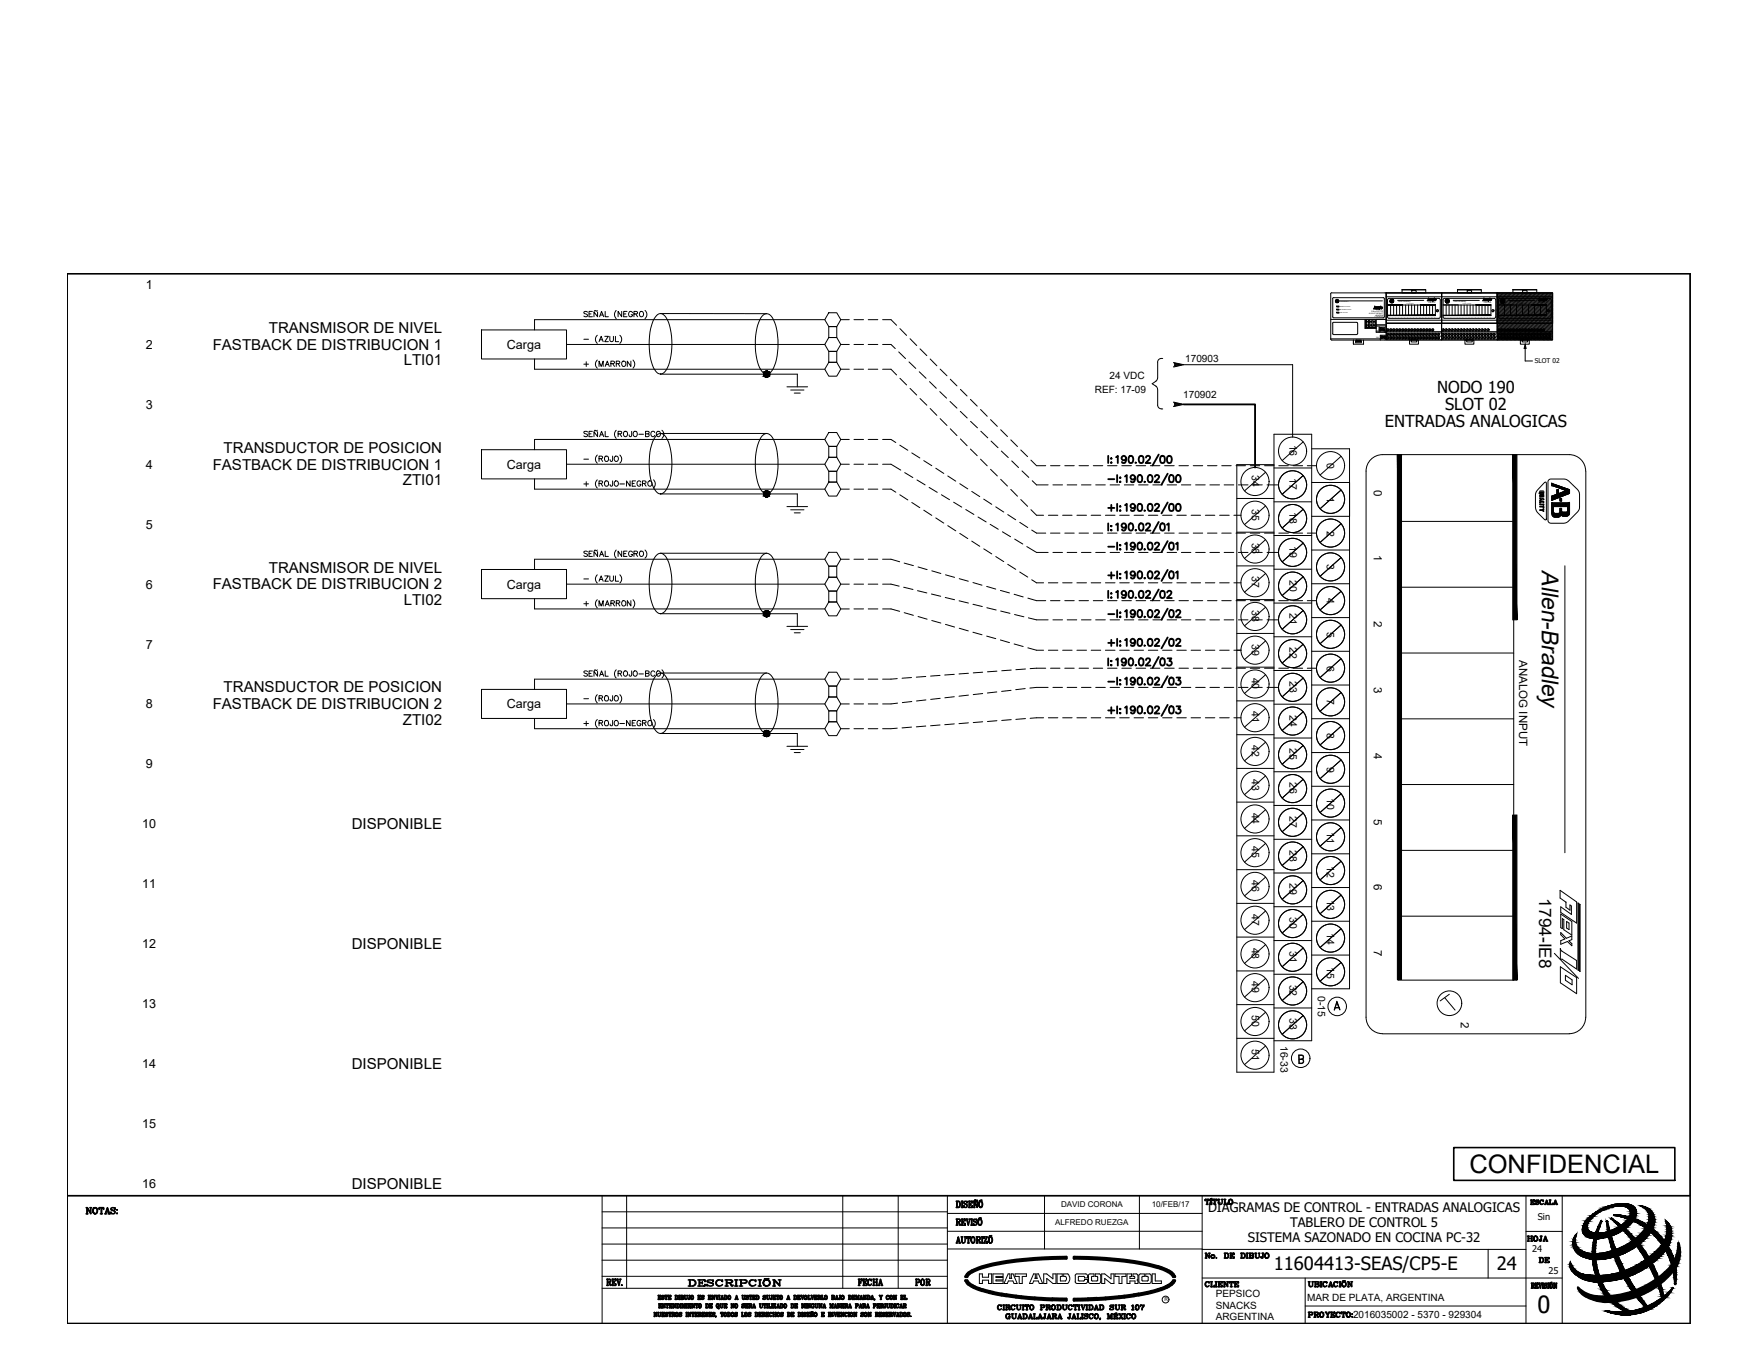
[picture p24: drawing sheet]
<svg xmlns="http://www.w3.org/2000/svg" width="279mm" height="216mm" viewBox="0 0 279 216" stroke-linecap="round" stroke-linejoin="round" font-family="sans-serif">
<defs><g id="words">
<text font-size="4.1" x="233.4" y="186.4">CONFIDENCIAL</text>
<g font-size="3.8">
<text x="244.9" y="90.6" transform="rotate(90 244.9 90.6)">Allen-Bradley</text>
<text x="244.2" y="208.6">0</text>
</g>
<g font-size="3.5">
<text x="241.7" y="198.3">HOJA</text>
<text x="243.8" y="201.8">DE</text>
<text x="144.6" y="205.3">POR</text>
</g>
<g font-size="2.9">
<text x="202.3" y="201.8">11604413-SEAS/CP5-E</text>
<text x="237.8" y="201.8">24</text>
</g>
<text font-size="2.7" x="244.5" y="142.7" transform="rotate(90 244.5 142.7)">1794-IE8</text>
<g font-size="2.6">
<text x="228.3" y="62.4">NODO 190</text>
<text x="229.5" y="65.1">SLOT 02</text>
<text x="220" y="67.9">ENTRADAS ANALOGICAS</text>
</g>
<g font-size="2.4">
<text x="42.7" y="52.9">TRANSMISOR DE NIVEL</text>
<text x="33.8" y="55.6">FASTBACK DE DISTRIBUCION 1</text>
<text x="64.1" y="58">LTI01</text>
<text x="35.5" y="71.9">TRANSDUCTOR DE POSICION</text>
<text x="33.8" y="74.6">FASTBACK DE DISTRIBUCION 1</text>
<text x="64" y="77.1">ZTI01</text>
<text x="33.8" y="93.6">FASTBACK DE DISTRIBUCION 2</text>
<text x="42.7" y="91">TRANSMISOR DE NIVEL</text>
<text x="64.1" y="96.1">LTI02</text>
<text x="33.8" y="112.7">FASTBACK DE DISTRIBUCION 2</text>
<text x="35.5" y="110">TRANSDUCTOR DE POSICION</text>
<text x="64" y="115.1">ZTI02</text>
<text x="55.9" y="131.7">DISPONIBLE</text>
<text x="55.9" y="150.8">DISPONIBLE</text>
<text x="55.9" y="169.8">DISPONIBLE</text>
<text x="55.9" y="188.8">DISPONIBLE</text>
</g>
<g font-size="2.1">
<text x="191.9" y="192.6">DIAGRAMAS DE CONTROL - ENTRADAS ANALOGICAS</text>
<text x="198.2" y="197.3">SISTEMA SAZONADO EN COCINA PC-32</text>
<text x="204.9" y="195">TABLERO DE CONTROL 5</text>
</g>
<g font-size="2">
<text x="23.1" y="45.9">1</text>
<text x="23.1" y="55.4">2</text>
<text x="80.5" y="55.4">Carga</text>
<text x="23.1" y="64.9">3</text>
<text x="23.1" y="74.5">4</text>
<text x="80.5" y="74.5">Carga</text>
<text x="23.1" y="84">5</text>
<text x="23.1" y="93.5">6</text>
<text x="80.5" y="93.5">Carga</text>
<text x="23.1" y="103">7</text>
<text x="23.1" y="112.6">8</text>
<text x="80.5" y="112.6">Carga</text>
<text x="23.1" y="122.1">9</text>
<text x="22.6" y="131.6">10</text>
<text x="22.6" y="141.1">11</text>
<text x="22.6" y="150.6">12</text>
<text x="22.6" y="160.1">13</text>
<text x="22.6" y="169.6">14</text>
<text x="22.6" y="179.2">15</text>
<text x="22.6" y="188.7">16</text>
</g>
<g font-size="1.8">
<text x="218.2" y="77.8" transform="rotate(90 218.2 77.8)">0</text>
<text x="218.2" y="88.2" transform="rotate(90 218.2 88.2)">1</text>
<text x="218.2" y="98.7" transform="rotate(90 218.2 98.7)">2</text>
<text x="241.3" y="104.9" transform="rotate(90 241.3 104.9)">ANALOG INPUT</text>
<text x="218.2" y="109.1" transform="rotate(90 218.2 109.1)">3</text>
<text x="218.2" y="119.6" transform="rotate(90 218.2 119.6)">4</text>
<text x="218.2" y="130.1" transform="rotate(90 218.2 130.1)">5</text>
<text x="218.2" y="140.5" transform="rotate(90 218.2 140.5)">6</text>
<text x="218.2" y="151" transform="rotate(90 218.2 151)">7</text>
<text x="232" y="162.4" transform="rotate(90 232 162.4)">2</text>
</g>
<g font-size="1.7">
<text x="204.8" y="70.6" transform="rotate(90 204.8 70.6)">16</text>
<text x="198.8" y="75.5" transform="rotate(90 198.8 75.5)">34</text>
<text x="204.8" y="76" transform="rotate(90 204.8 76)">17</text>
<text x="210.7" y="73.6" transform="rotate(90 210.7 73.6)">0</text>
<text x="198.8" y="80.8" transform="rotate(90 198.8 80.8)">35</text>
<text x="204.8" y="81.4" transform="rotate(90 204.8 81.4)">18</text>
<text x="210.7" y="79" transform="rotate(90 210.7 79)">1</text>
<text x="198.8" y="86.2" transform="rotate(90 198.8 86.2)">36</text>
<text x="204.8" y="86.7" transform="rotate(90 204.8 86.7)">19</text>
<text x="210.7" y="84.3" transform="rotate(90 210.7 84.3)">2</text>
<text x="210.7" y="89.7" transform="rotate(90 210.7 89.7)">3</text>
<text x="198.8" y="91.6" transform="rotate(90 198.8 91.6)">37</text>
<text x="204.8" y="92.1" transform="rotate(90 204.8 92.1)">20</text>
<text x="210.7" y="95" transform="rotate(90 210.7 95)">4</text>
<text x="198.8" y="96.9" transform="rotate(90 198.8 96.9)">38</text>
<text x="204.8" y="97.5" transform="rotate(90 204.8 97.5)">21</text>
<text x="210.7" y="100.4" transform="rotate(90 210.7 100.4)">5</text>
<text x="198.8" y="102.3" transform="rotate(90 198.8 102.3)">39</text>
<text x="198.8" y="107.6" transform="rotate(90 198.8 107.6)">40</text>
<text x="204.8" y="102.8" transform="rotate(90 204.8 102.8)">22</text>
<text x="210.7" y="105.8" transform="rotate(90 210.7 105.8)">6</text>
<text x="198.8" y="113" transform="rotate(90 198.8 113)">41</text>
<text x="204.8" y="108.2" transform="rotate(90 204.8 108.2)">23</text>
<text x="204.8" y="113.5" transform="rotate(90 204.8 113.5)">24</text>
<text x="210.7" y="111.1" transform="rotate(90 210.7 111.1)">7</text>
<text x="198.8" y="118.4" transform="rotate(90 198.8 118.4)">42</text>
<text x="204.8" y="118.9" transform="rotate(90 204.8 118.9)">25</text>
<text x="210.7" y="116.5" transform="rotate(90 210.7 116.5)">8</text>
<text x="198.8" y="123.7" transform="rotate(90 198.8 123.7)">43</text>
<text x="204.8" y="124.3" transform="rotate(90 204.8 124.3)">26</text>
<text x="210.7" y="121.8" transform="rotate(90 210.7 121.8)">9</text>
<text x="198.8" y="129.1" transform="rotate(90 198.8 129.1)">44</text>
<text x="204.8" y="129.6" transform="rotate(90 204.8 129.6)">27</text>
<text x="210.7" y="126.8" transform="rotate(90 210.7 126.8)">10</text>
<text x="198.8" y="134.5" transform="rotate(90 198.8 134.5)">45</text>
<text x="204.8" y="135" transform="rotate(90 204.8 135)">28</text>
<text x="210.7" y="132.2" transform="rotate(90 210.7 132.2)">11</text>
<text x="210.7" y="137.5" transform="rotate(90 210.7 137.5)">12</text>
<text x="198.8" y="139.8" transform="rotate(90 198.8 139.8)">46</text>
<text x="204.8" y="140.3" transform="rotate(90 204.8 140.3)">29</text>
<text x="210.7" y="142.9" transform="rotate(90 210.7 142.9)">13</text>
<text x="198.8" y="145.2" transform="rotate(90 198.8 145.2)">47</text>
<text x="204.8" y="145.7" transform="rotate(90 204.8 145.7)">30</text>
<text x="210.7" y="148.3" transform="rotate(90 210.7 148.3)">14</text>
<text x="198.8" y="150.5" transform="rotate(90 198.8 150.5)">48</text>
<text x="198.8" y="155.9" transform="rotate(90 198.8 155.9)">49</text>
<text x="204.8" y="151.1" transform="rotate(90 204.8 151.1)">31</text>
<text x="210.7" y="153.6" transform="rotate(90 210.7 153.6)">15</text>
<text x="198.8" y="161.3" transform="rotate(90 198.8 161.3)">50</text>
<text x="204.8" y="156.4" transform="rotate(90 204.8 156.4)">32</text>
<text x="204.8" y="161.8" transform="rotate(90 204.8 161.8)">33</text>
<text x="209.3" y="158.2" transform="rotate(90 209.3 158.2)">0-15</text>
<text x="198.8" y="166.6" transform="rotate(90 198.8 166.6)">51</text>
<text x="203.4" y="166.1" transform="rotate(90 203.4 166.1)">16-33</text>
</g>
<g font-size="1.6">
<text x="188.3" y="57.4">170903</text>
<text x="173.9" y="62.4">REF: 17-09</text>
<text x="176.2" y="60.3">24 VDC</text>
<text x="187.9" y="63.2">170902</text>
<text x="193.1" y="206">PEPSICO</text>
<text x="193.1" y="207.9">SNACKS</text>
<text x="193.1" y="209.7">ARGENTINA</text>
<text x="207.6" y="206.7">MAR DE PLATA, ARGENTINA</text>
<text x="214.9" y="209.4">2016035002 - 5370 - 929304</text>
</g>
<g font-size="1.5">
<text x="244.3" y="193.8">Sin</text>
<text x="243.4" y="199">24</text>
<text x="246" y="202.4">25</text>
</g>
<g font-size="1.3">
<text x="168.5" y="191.8">DAVID CORONA</text>
<text x="183" y="191.8">10/FEB/17</text>
<text x="167.6" y="194.6">ALFREDO RUEZGA</text>
</g>
<text font-size="1.1" x="243.8" y="57.7">SLOT 02</text>
<text font-size=".9" x="185" y="206.8">R</text>
<g font-size=".4">
<text x="217.1" y="52">+</text>
<text x="217.1" y="51.5">2</text>
<text x="217.1" y="51.1">-</text>
<text x="217.6" y="52">+</text>
<text x="217.7" y="51.5">2</text>
<text x="217.7" y="51.1">-</text>
<text x="217.9" y="49.5">EtherNET/IP</text>
<text x="218.2" y="52">+</text>
<text x="218.2" y="51.5">2</text>
<text x="218.2" y="51.1">-</text>
</g>
<g font-size=".3">
<text x="217.4" y="49.9">10/100 ETHERNET</text>
<text x="218.3" y="50.4">1794-AENT</text>
<text x="218.5" y="50.1">ADAPTER</text>
<text x="218.6" y="53.7">24V</text>
<text x="218.6" y="52">COM</text>
<text x="222.1" y="48">Allen-Bradley</text>
<text x="230.9" y="48">Allen-Bradley</text>
<text x="239.7" y="48">Allen-Bradley</text>
</g>
<g font-size=".2">
<text x="226.8" y="48.1">1794-IB16</text>
<text x="235.6" y="48.1">1794-OB16</text>
<text x="244.4" y="48.1">1794-IF8</text>
</g>
</g></defs>
<!-- layer: 0 -->
<g fill="#000" stroke="#000" stroke-width=".16">
<path d="M121.7 59.9h.2zM121.7 59h.1zM242.3 54.7l.1 .7h-.3zM121.7 78.9h.2zM121.7 78h.1zM121.7 98h.2zM121.7 97h.1zM121.7 117h.2zM121.7 116h.1zM250.5 196l-.1 .2h-.1zM253.1 196.8h1.1zM255.5 195.6h2z"/>
<path d="M257.4 191.2h.6zM258.9 193.1h1zM260.5 191.5l.4 .1zM264.5 193.8l.3 .3h-.2zM266.6 197.5l.2 .6h-.2zM249.4 200.5l.1 .2h-.1zM250.7 204.6l.2 .2zM253 203.6h1.7zM253 200.1h1.4zM255 208.2h.1zM257.4 208.9h1.7zM265.6 204.7h.2z"/>
<path d="M121.7 59.9h.1zM121.7 59.9h.1z"/>
<path d="M121.7 59h.2zM121.7 59h.2z"/>
<path d="M121.7 59h.2zM121.6 59h.3z"/>
<path d="M121.6 59h.4zM121.6 59h.4z"/>
<path d="M121.6 59.9h.3zM121.6 59.9h.3z"/>
<path d="M121.6 59h.4zM121.5 59h.5z"/>
<path d="M121.6 59.9h.4zM121.6 59.9h.3z"/>
<path d="M121.5 59h.6zM121.5 59h.6z"/>
<path d="M121.5 59.8h.5zM121.5 59.8l.5 .1z"/>
<path d="M121.5 59l.6 .1zM121.5 59.1h.6z"/>
<path d="M121.5 59.8h.6zM121.5 59.8h.5z"/>
<path d="M121.5 59.1h.6zM121.5 59.1h.6z"/>
<path d="M121.5 59.8h.6zM121.5 59.8h.6z"/>
<path d="M121.4 59.1h.8zM121.4 59.1h.8z"/>
<path d="M121.4 59.8h.7zM121.4 59.8h.7z"/>
<path d="M121.4 59.1l.8 .1zM121.4 59.1l.8 .1z"/>
<path d="M121.4 59.7h.8zM121.4 59.7l.7 .1z"/>
<path d="M121.4 59.2h.8zM121.4 59.2h.8z"/>
<path d="M121.4 59.7h.8zM121.4 59.7h.8z"/>
<path d="M121.3 59.2l.9 .1zM121.3 59.2l.9 .1z"/>
<path d="M121.3 59.7h.9zM121.3 59.7h.9z"/>
<path d="M121.3 59.3h.9zM121.3 59.3h.9z"/>
<path d="M121.3 59.6h.9zM121.3 59.6l.9 .1z"/>
<path d="M121.3 59.3h.9zM121.3 59.3h.9z"/>
<path d="M121.3 59.3l1 .1zM121.3 59.3l1 .1z"/>
<path d="M121.3 59.5l.9 .1zM121.3 59.5l.9 .1z"/>
<path d="M121.3 59.6h.9zM121.3 59.6h.9z"/>
<path d="M121.3 59.4h1zM121.3 59.4h1z"/>
<path d="M121.3 59.4l1 .1zM121.3 59.4l1 .1z"/>
<path d="M121.3 59.5h1zM121.3 59.5h.9z"/>
<path d="M220.4 50.1h7.6zM220.4 50.1h7.6z"/>
<path d="M220.4 48.4h2.4zM220.4 48.5l2.4-.1z"/>
<path d="M225.6 48.4h2.4zM225.6 48.5l2.4-.1z"/>
<path d="M229.2 50.1h7.6zM229.2 50.1h7.6z"/>
<path d="M234.4 48.4h2.4zM234.4 48.5l2.4-.1z"/>
<path d="M238 50.1h7.6zM238 50.1h7.6z"/>
<path d="M243.2 48.4h2.4zM243.2 48.5l2.4-.1z"/>
<path d="M121.7 78.9l.1 .1zM121.7 79h.1z"/>
<path d="M121.7 78h.2zM121.7 78h.2z"/>
<path d="M121.7 78h.2zM121.6 78h.3z"/>
<path d="M121.6 78h.4zM121.6 78h.4z"/>
<path d="M121.6 78.9h.3zM121.6 78.9h.3z"/>
<path d="M121.6 78h.4zM121.5 78h.5z"/>
<path d="M121.6 78.9h.4zM121.6 78.9h.3z"/>
<path d="M121.5 78l.6 .1zM121.5 78l.6 .1z"/>
<path d="M121.5 78.9h.5zM121.5 78.9h.5z"/>
<path d="M121.5 78.1h.6zM121.5 78.1h.6z"/>
<path d="M121.5 78.9h.6zM121.5 78.9h.5z"/>
<path d="M121.5 78.1h.6zM121.5 78.1h.6z"/>
<path d="M121.5 78.8h.6zM121.5 78.8l.6 .1z"/>
<path d="M121.4 78.1l.8 .1zM121.4 78.1l.8 .1z"/>
<path d="M121.4 78.8h.7zM121.4 78.8h.7z"/>
<path d="M121.4 78.2h.8zM121.4 78.2h.8z"/>
<path d="M121.4 78.8h.8zM121.4 78.8h.7z"/>
<path d="M121.4 78.2h.8zM121.4 78.2h.8z"/>
<path d="M121.4 78.7h.8zM121.4 78.7l.8 .1z"/>
<path d="M121.3 78.2l.9 .1zM121.3 78.2l.9 .1z"/>
<path d="M121.3 78.7h.9zM121.3 78.7h.9z"/>
<path d="M121.3 78.3h.9zM121.3 78.3h.9z"/>
<path d="M121.3 78.6h.9zM121.3 78.6l.9 .1z"/>
<path d="M121.3 78.3l.9 .1zM121.3 78.3l.9 .1z"/>
<path d="M121.3 78.4h1zM121.3 78.4h1z"/>
<path d="M121.3 78.6h.9zM121.3 78.6h.9z"/>
<path d="M121.3 78.6h.9zM121.3 78.6h.9z"/>
<path d="M121.3 78.4l1 .1zM121.3 78.4l1 .1z"/>
<path d="M121.3 78.5h1zM121.3 78.5h1z"/>
<path d="M121.3 78.5h1zM121.3 78.5l.9 .1z"/>
<path d="M222 72.2l.6 83.4v-83.4zM222 72.2l.6 83.4h-.6z"/>
<path d="M240.3 72.2l.6 26.3v-26.3zM240.3 72.2l.6 26.3h-.6z"/>
<path d="M121.7 98h.1zM121.7 98h.1z"/>
<path d="M121.7 97h.2zM121.7 97h.2z"/>
<path d="M121.7 97h.2zM121.6 97h.3z"/>
<path d="M121.6 97l.4 .1zM121.6 97l.4 .1z"/>
<path d="M121.6 98h.3zM121.6 98h.3z"/>
<path d="M121.6 97.1h.4zM121.5 97.1h.5z"/>
<path d="M121.6 97.9h.4zM121.6 97.9l.3 .1z"/>
<path d="M121.5 97.1h.6zM121.5 97.1h.6z"/>
<path d="M121.5 97.9h.5zM121.5 97.9h.5z"/>
<path d="M121.5 97.1h.6zM121.5 97.1h.6z"/>
<path d="M121.5 97.9h.6zM121.5 97.9h.5z"/>
<path d="M121.5 97.1l.6 .1zM121.4 97.2h.7z"/>
<path d="M121.5 97.9h.6zM121.5 97.9h.6z"/>
<path d="M121.4 97.2h.8zM121.4 97.2h.8z"/>
<path d="M121.4 97.8h.7zM121.4 97.8l.7 .1z"/>
<path d="M121.4 97.2h.8zM121.4 97.2h.8z"/>
<path d="M121.4 97.8h.8zM121.4 97.8h.7z"/>
<path d="M121.4 97.2l.8 .1zM121.3 97.3h.9z"/>
<path d="M121.4 97.8h.8zM121.4 97.8h.8z"/>
<path d="M121.3 97.3h.9zM121.3 97.3h.9z"/>
<path d="M121.3 97.7h.9zM121.3 97.7l.9 .1z"/>
<path d="M121.3 97.3l.9 .1zM121.3 97.3l.9 .1z"/>
<path d="M121.3 97.7h.9zM121.3 97.7h.9z"/>
<path d="M121.3 97.4h.9zM121.3 97.4h.9z"/>
<path d="M121.3 97.4l1 .1zM121.3 97.4l1 .1z"/>
<path d="M121.3 97.6h.9zM121.3 97.6h.9z"/>
<path d="M121.3 97.6h.9zM121.3 97.6l.9 .1z"/>
<path d="M121.3 97.5h1zM121.3 97.5h1z"/>
<path d="M121.3 97.5h1zM121.3 97.5h1z"/>
<path d="M121.3 97.5h1zM121.3 97.5l.9 .1z"/>
<path d="M121.7 117h.1zM121.7 117h.1z"/>
<path d="M121.7 116l.2 .1zM121.7 116.1h.2z"/>
<path d="M121.7 116.1h.2zM121.6 116.1h.3z"/>
<path d="M121.6 116.1h.4zM121.6 116.1h.4z"/>
<path d="M121.6 117h.3zM121.6 117h.3z"/>
<path d="M121.6 116.1h.4zM121.5 116.1h.5z"/>
<path d="M121.6 117h.4zM121.6 117h.3z"/>
<path d="M121.5 116.1h.6zM121.5 116.1h.6z"/>
<path d="M121.5 117h.5zM121.5 117h.5z"/>
<path d="M121.5 116.1l.6 .1zM121.5 116.1l.6 .1z"/>
<path d="M121.5 116.9h.6zM121.5 116.9l.5 .1z"/>
<path d="M121.5 116.2h.6zM121.4 116.2h.7z"/>
<path d="M121.5 116.9h.6zM121.5 116.9h.6z"/>
<path d="M121.4 116.2h.8zM121.4 116.2h.8z"/>
<path d="M121.4 116.9h.7zM121.4 116.9h.7z"/>
<path d="M121.4 116.2l.8 .1zM121.4 116.2l.8 .1z"/>
<path d="M121.4 116.8h.8zM121.4 116.8l.7 .1z"/>
<path d="M121.4 116.3h.8zM121.4 116.3h.8z"/>
<path d="M121.4 116.8h.8zM121.4 116.8h.8z"/>
<path d="M121.3 116.3l.9 .1zM121.3 116.3l.9 .1z"/>
<path d="M121.3 116.8h.9zM121.3 116.8h.9z"/>
<path d="M121.3 116.4h.9zM121.3 116.4h.9z"/>
<path d="M121.3 116.7h.9zM121.3 116.7l.9 .1z"/>
<path d="M121.3 116.4h.9zM121.3 116.4h.9z"/>
<path d="M121.3 116.4l1 .1zM121.3 116.4l1 .1z"/>
<path d="M121.3 116.6l.9 .1zM121.3 116.6l.9 .1z"/>
<path d="M121.3 116.7h.9zM121.3 116.7h.9z"/>
<path d="M121.3 116.5h1zM121.3 116.5h1z"/>
<path d="M121.3 116.5l1 .1zM121.3 116.5l1 .1z"/>
<path d="M121.3 116.6h1zM121.3 116.6h.9z"/>
<path d="M240.3 129.5l.6 26.2v-26.2zM240.3 129.5l.6 26.2h-.6z"/>
<path d="M249.9 196.9l.3 .1v-.1zM249.9 196.9l.3 .1h-.3z"/>
<path d="M249.9 197l.3 .3v-.3zM249.9 197l.3 .3h-.3z"/>
<path d="M249.9 197.3h.3zM249.9 197.3h.3h-.4z"/>
<path d="M249.8 197.3l.5 .3-.1-.3zM249.8 197.3l.5 .3h-.5z"/>
<path d="M250 196.6l.2 .3 .1-.3zM250 196.6l.2 .3h-.3z"/>
<path d="M250.1 196.4l.2 .2v-.2zM250.1 196.4l.2 .2h-.3z"/>
<path d="M249.8 197.6l.5 .1zM249.8 197.6l.5 .1h-.5z"/>
<path d="M250.2 196.3l.1 .1v-.1zM250.2 196.3l.1 .1h-.2z"/>
<path d="M249.8 197.7l.7 .3-.2-.3zM249.8 197.7l.7 .3h-.6z"/>
<path d="M250.3 196.2h.1zM250.3 196.2v.1h-.1z"/>
<path d="M249.9 198l.7 .1-.1-.1zM249.9 198l.7 .1h-.7z"/>
<path d="M249.9 198.1l.8 .2-.1-.2zM249.9 198.1l.8 .2h-.7z"/>
<path d="M250 198.3l1 .2-.3-.2zM250 198.3l1 .2h-.9z"/>
<path d="M250.1 198.5h.9zM250.1 198.5h.9z"/>
<path d="M250.1 198.5l1.2 .3-.3-.3zM250.1 198.5l1.2 .3h-1.1z"/>
<path d="M250.2 198.8l1.4 .1-.3-.1zM250.2 198.8l1.4 .1h-1.3z"/>
<path d="M250.3 198.9h1.5zM250.3 198.9h1.5z"/>
<path d="M250.4 198.9l1.9 .2-.5-.2zM250.4 198.9l1.9 .2h-1.8z"/>
<path d="M251.5 194.7l.6 .3v-.3zM251.5 194.7l.6 .3h-.7z"/>
<path d="M251.4 195l.8 .1-.1-.1zM251.4 195l.8 .1h-.8z"/>
<path d="M251.4 195.1l.8 .1v-.1zM251.4 195.1l.8 .1h-.9z"/>
<path d="M251.3 195.2l1 .2-.1-.2zM251.3 195.2l1 .2h-1z"/>
<path d="M251.6 194.4l.5 .3 .1-.3zM251.6 194.4l.5 .3h-.6zM251.5 194.7h.6zM251.5 194.7h.6z"/>
<path d="M250.5 199.1h2.3zM250.5 199.1h2.3h-2.2z"/>
<path d="M251.6 194.3h.7zM251.6 194.3l.6 .1z"/>
<path d="M251.3 195.4h1zM251.3 195.4h1z"/>
<path d="M251.3 195.4l1.2 .2-.2-.2zM251.3 195.4l1.2 .2h-1.1z"/>
<path d="M251.8 194.1l.5 .2 .1-.2zM251.8 194.1l.5 .2h-.7z"/>
<path d="M251.9 194l.5 .1 .1-.1zM251.9 194l.5 .1h-.6z"/>
<path d="M251.4 195.6l1.3 .1zM251.4 195.6l1.3 .1z"/>
<path d="M252.1 193.7l.4 .3 .1-.3zM252.1 193.7l.4 .3h-.6z"/>
<path d="M251.4 195.7l1.4 .1zM251.4 195.7l1.4 .1z"/>
<path d="M252.2 193.6l.4 .1 .2-.1zM252.2 193.6l.4 .1h-.5z"/>
<path d="M251.4 195.8l1.8 .1-.4-.1zM251.4 195.8l1.8 .1h-1.8z"/>
<path d="M252.4 193.4l.4 .2 .1-.2zM252.4 193.4l.4 .2h-.6z"/>
<path d="M250.6 199.1h2.4zM250.6 199.1h2.4z"/>
<path d="M250.6 199.1l2.8 .1zM250.6 199.1l2.8 .1z"/>
<path d="M253.1 196.8h.9zM253.1 196.8h.9z"/>
<path d="M252.6 193.2l.3 .2 .3-.2zM252.4 193.4l.2-.2 .3 .2z"/>
<path d="M251.4 195.9h2.2zM251.4 195.9h2.2z"/>
<path d="M252.7 193.1l.5 .1 .1-.1zM252.6 193.2l.1-.1 .5 .1z"/>
<path d="M252.9 198.8l.5 .4v-.4zM252.9 198.8l.5 .4h-.5z"/>
<path d="M252.9 199.2l.6 .6-.1-.6zM252.9 199.2l.6 .6h-.6z"/>
<path d="M252.9 198.3l.5 .5 .1-.5zM252.9 198.3l.5 .5h-.5z"/>
<path d="M253 197.9l.5 .4v-.4zM253 197.9l.5 .4h-.6z"/>
<path d="M252.9 199.8l.6 .3v-.3zM252.9 199.8l.6 .3h-.6z"/>
<path d="M253.1 197.4l.4 .5v-.5zM253.1 197.4l.4 .5h-.5z"/>
<path d="M253.2 196.9l.3 .5 .1-.5zM253.2 196.9l.3 .5h-.4z"/>
<path d="M253 192.9l.3 .2 .3-.2zM252.7 193.1l.3-.2 .3 .2z"/>
<path d="M253.3 196.5l.3 .4 .1-.4zM253.3 196.5l.3 .4h-.4z"/>
<path d="M253.1 192.8h.6zM253.1 192.8l.5 .1z"/>
<path d="M253.4 195.9l.3 .6 .1-.6zM253.4 195.9l.3 .6h-.4z"/>
<path d="M253.5 195.7l.3 .2 .1-.2zM253.5 195.7l.3 .2h-.4z"/>
<path d="M251.5 195.9h2.5zM251.5 195.9h2.5z"/>
<path d="M253.8 195l.1 .7 .2-.7zM253.8 195l.1 .7h-.4z"/>
<path d="M253.9 194.8l.2 .2v-.2zM253.9 194.8l.2 .2h-.3z"/>
<path d="M253.5 192.5l.2 .3 .4-.3zM253.1 192.8l.4-.3 .2 .3z"/>
<path d="M253.5 192.5h.7zM253.5 192.5h.6z"/>
<path d="M254.3 194h.1zM254.3 194h.1zM254.3 194h.1zM254.3 194h.1z"/>
<path d="M254.3 194h.1zM254.3 194h.1zM254.3 194h.1zM254.3 194h.1z"/>
<path d="M254.3 194h.1zM254.3 194h.1z"/>
<path d="M254.3 194h.1zM254.3 194h.1zM254.3 194h.1zM254.3 194h.1z"/>
<path d="M254.3 194h.1zM254.3 194h.1z"/>
<path d="M254.3 194h.1zM254.3 194h.1z"/>
<path d="M254.3 194h.1zM254.3 194h.1zM254.3 194h.1zM254.3 194h.1z"/>
<path d="M254.3 194l.1 .1zM254.3 194l.1 .1z"/>
<path d="M254.2 194.1h.2zM254.2 194.1h.2z"/>
<path d="M254.2 194.1l-.1 .7 .3-.7zM254.2 194.1l-.1 .7h-.2z"/>
<path d="M252.7 196.7h1.9zM252.7 196.7l1.5 .1z"/>
<path d="M253.9 192.3l.3 .2 .4-.2zM253.5 192.5l.4-.2 .3 .2z"/>
<path d="M252.6 196.7h2.1zM252.6 196.7h2z"/>
<path d="M254 192.2h.8zM253.9 192.3h.7z"/>
<path d="M254.3 192.1l.5 .1 .3-.1zM254 192.2l.3-.1 .5 .1z"/>
<path d="M252.3 196.6l2.4 .1 .4-.1zM252.3 196.6l2.4 .1z"/>
<path d="M252.4 200h2.7zM252.4 200h2.5z"/>
<path d="M255.2 194h.1zM255.2 194h.1zM255.2 194h.1zM255.2 194h.1z"/>
<path d="M255.2 194h.1zM255.2 194h.1z"/>
<path d="M255.2 194h.1zM255.2 194h.1z"/>
<path d="M252.2 196.6h3.1zM252.2 196.6h2.9z"/>
<path d="M255.2 194h.1zM255.2 194h.1zM255.2 194h.1z"/>
<path d="M255.2 194h.1zM255.2 194h.1z"/>
<path d="M255.2 194h.1zM255.2 194h.1z"/>
<path d="M255.2 194h.1zM255.2 194h.1zM255.2 194h.1zM255.2 194h.1z"/>
<path d="M255.2 194h.2zM255.2 194h.2z"/>
<path d="M255.2 194l.2 .1zM255.2 194l.2 .1z"/>
<path d="M255.2 194.1l.5 1.3-.3-1.3zM255.2 194.1l.5 1.3h-.4z"/>
<path d="M254.6 191.9l.5 .2 .3-.2zM254.3 192.1l.3-.2 .5 .2z"/>
<path d="M254.7 191.9h.9zM254.6 191.9h.8z"/>
<path d="M252 199.9l3.1 .1 .6-.1zM252 199.9l3.1 .1h-2.7z"/>
<path d="M255.3 195.4l.4 .3v-.3zM255.3 195.4l.4 .3h-.3z"/>
<path d="M252 196.4l3.3 .2 .4-.2zM252 196.4l3.3 .2h-3.1z"/>
<path d="M255.4 195.7l.7 1.1-.4-1.1zM255.4 195.7l.7 1.1h-.5z"/>
<path d="M251.9 199.8h3.9zM251.9 199.8l3.8 .1z"/>
<path d="M251.9 196.4h3.9zM251.9 196.4h3.8z"/>
<path d="M256 193.6h.1zM256 193.6h.1z"/>
<path d="M255.9 193.6h.2zM255.9 193.6h.2z"/>
<path d="M255.9 193.6h.2zM255.9 193.6h.2z"/>
<path d="M255.6 196.8l.6 .4-.1-.4zM255.6 196.8l.6 .4h-.5z"/>
<path d="M255.9 193.6h.2zM255.9 193.6h.2z"/>
<path d="M255 191.8l.6 .1 .5-.1zM254.7 191.9l.3-.1 .6 .1z"/>
<path d="M255.9 193.6h.2zM255.9 193.6h.2z"/>
<path d="M255.9 193.6h.3zM255.9 193.6h.3z"/>
<path d="M255.9 193.6l.3 .1zM255.9 193.6l.3 .1z"/>
<path d="M255.9 193.7h.3zM255.9 193.7h.3z"/>
<path d="M255.9 193.7l1.2 .6-.9-.6zM255.9 193.7l1.2 .6h-.5z"/>
<path d="M255.7 197.2l.8 .9-.3-.9zM255.7 197.2l.8 .9h-.6z"/>
<path d="M251.7 196.2l4.1 .2 .5-.2zM251.7 196.2l4.1 .2h-3.9z"/>
<path d="M255.2 191.7h1.1zM255 191.8h1.1z"/>
<path d="M251.5 199.7l4.3 .1 .6-.1zM251.5 199.7l4.3 .1h-3.9z"/>
<path d="M251.7 196.2h4.7zM251.7 196.2h4.6z"/>
<path d="M256.4 193h.1zM256.4 193h.1z"/>
<path d="M255.9 198.1l.9 .7-.3-.7zM255.9 198.1l.9 .7h-.7z"/>
<path d="M251.4 199.7h5.1zM251.4 199.7h5z"/>
<path d="M256.4 193h.2zM256.4 193h.2z"/>
<path d="M255.3 191.7h1.3zM255.2 191.7h1.1z"/>
<path d="M256.4 193h.4zM256.4 193h.4z"/>
<path d="M256.4 193h.5zM256.4 193h.5z"/>
<path d="M256.1 198.8l.9 .6-.2-.6zM256.1 198.8l.9 .6h-.7z"/>
<path d="M251.5 196l4.9 .2 .5-.2zM251.5 196l4.9 .2h-4.7z"/>
<path d="M251.5 195.9h5.5zM251.5 195.9l5.4 .1z"/>
<path d="M251.5 195.9h5.5zM251.5 195.9h5.5z"/>
<path d="M256.3 199.4l1.1 .9-.4-.9zM256.3 199.4l1.1 .9h-.7z"/>
<path d="M256.4 193h.7zM256.4 193h.7z"/>
<path d="M256.4 193h.8zM256.4 193h.8z"/>
<path d="M256.6 194.3l.8 .3-.3-.3zM256.6 194.3l.8 .3h-.5z"/>
<path d="M255.4 191.6h1.7zM255.4 191.6h1.7z"/>
<path d="M255.4 191.6h1.7zM255.3 191.7h1.3z"/>
<path d="M254.5 195.9h2.6zM254 195.9h3z"/>
<path d="M251 199.5l5.5 .2 .6-.2zM251 199.5l5.5 .2h-5.1z"/>
<path d="M256.4 193l1 .1zM256.4 193l1 .1zM256.4 193.1h1zM256.4 193.1h1z"/>
<path d="M251 199.4h6.2zM251 199.4l6.1 .1z"/>
<path d="M255 195.8l2.1 .1 .2-.1zM254.5 195.9l.5-.1 2.1 .1z"/>
<path d="M256.4 193.1h1zM256.4 193.1h1z"/>
<path d="M256.4 193.1h1.1zM256.4 193.1h1.1z"/>
<path d="M256.9 194.6l1.2 .5-.7-.5zM256.9 194.6l1.2 .5h-.6z"/>
<path d="M255.5 195.6l1.8 .2 .2-.2zM255 195.8l.5-.2 1.8 .2z"/>
<path d="M256.4 193.1h1.2zM256.4 193.1h1.2z"/>
<path d="M256.4 193.1h1.2zM256.4 193.1h1.2z"/>
<path d="M256.4 193.1h1.2zM256.4 193.1h1.2z"/>
<path d="M256.4 193.1h1.2zM256.4 193.1h1.2z"/>
<path d="M256.4 193.1l1.9 .1zM256.4 193.1l1.9 .1z"/>
<path d="M250.6 199.2l6.6 .2 .6-.2zM250.6 199.2l6.6 .2h-6.2z"/>
<path d="M256 195.4l1.5 .2 .3-.2zM255.5 195.6l.5-.2 1.5 .2zM255.5 195.6h2z"/>
<path d="M250.6 199.2h7.3zM250.6 199.2h7.2z"/>
<path d="M253.7 199.1h4.2zM253.4 199.2h4.5z"/>
<path d="M257.4 191.2h1zM257 191.2h1.4z"/>
<path d="M254 199.1h4zM253.7 199.1h4.2z"/>
<path d="M256.3 195.3l1.5 .1 .2-.1zM256 195.4l.3-.1 1.5 .1z"/>
<path d="M257.5 195.1l1.1 .4-.5-.4zM257.5 195.1l1.1 .4h-.7z"/>
<path d="M256.5 195.2l1.5 .1 .1-.1zM256.3 195.3l.2-.1 1.5 .1z"/>
<path d="M254.6 199l3.4 .1 .2-.1zM254 199.1l.6-.1 3.4 .1z"/>
<path d="M257 193.2l1.5 .1zM257 193.2l1.5 .1z"/>
<path d="M257 191.2h1.5zM256.9 191.2h1.6z"/>
<path d="M255.3 198.9l2.9 .1 .2-.1zM254.6 199l.7-.1 2.9 .1z"/>
<path d="M256.9 191.2l1.9 .1zM256.4 191.3l.5-.1 1.9 .1z"/>
<path d="M257 195l1.1 .2 .4-.2zM256.5 195.2l.5-.2 1.1 .2z"/>
<path d="M257.3 193.3l1.9 .1-.7-.1zM257.3 193.3l1.9 .1h-1.3z"/>
<path d="M257.9 195.5l1.1 .5-.4-.5zM257.9 195.5l1.1 .5h-.7z"/>
<path d="M255.7 198.8l2.7 .1 .2-.1zM255.3 198.9l.4-.1 2.7 .1z"/>
<path d="M256 198.7l2.6 .1 .2-.1zM255.7 198.8l.3-.1 2.6 .1z"/>
<path d="M257.4 194.7l1.1 .3 .3-.3zM257 195l.4-.3 1.1 .3zM257 195h1.5zM257 195h1.5z"/>
<path d="M256.4 191.3l2.5 .1zM256.3 191.4h2.6z"/>
<path d="M256.3 191.4l2.9 .1-.3-.1zM255.9 191.5l.4-.1 2.9 .1z"/>
<path d="M257.5 194.6l1.3 .1 .1-.1zM257.4 194.7l.1-.1 1.3 .1z"/>
<path d="M258.3 196l1.3 .6-.6-.6zM258.3 196l1.3 .6h-.8z"/>
<path d="M257.8 194.4l1.1 .2 .2-.2zM257.5 194.6l.3-.2 1.1 .2z"/>
<path d="M257.9 193.4l1.5 .1zM257.9 193.4l1.5 .1z"/>
<path d="M255.9 191.5h3.3zM255.7 191.5h3.5z"/>
<path d="M256.6 198.5l2.2 .2 .4-.2zM256 198.7l.6-.2 2.2 .2z"/>
<path d="M255.7 191.5l3.7 .1-.2-.1zM255.4 191.6l.3-.1 3.7 .1z"/>
<path d="M258 194.2l1.1 .2 .1-.2zM257.8 194.4l.2-.2 1.1 .2z"/>
<path d="M256.8 198.4h2.5zM256.6 198.5h2.6z"/>
<path d="M258.2 193.5l1.8 .2-.6-.2zM258.2 193.5l1.8 .2h-1.1z"/>
<path d="M258.2 194.1l1 .1 .2-.1zM258 194.2l.2-.1 1 .1z"/>
<path d="M257.1 191.6h2.3zM257.1 191.6h2.3z"/>
<path d="M257.5 191.6l2 .1zM257.5 191.6l2 .1z"/>
<path d="M257.9 191.7h1.6zM257.9 191.7h1.6z"/>
<path d="M257.9 191.7l1.7 .1-.1-.1zM257.9 191.7l1.7 .1z"/>
<path d="M258.4 193.9l1 .2 .1-.2zM258.4 193.9l1 .2h-1.2z"/>
<path d="M258.8 196.6l1.1 .3-.3-.3zM258.8 196.6l1.1 .3h-.8z"/>
<path d="M258.3 191.8l1.4 .1-.1-.1zM258.3 191.8l1.4 .1h-1.2zM258.5 191.9h1.2zM258.5 191.9h1.2z"/>
<path d="M258.5 193.8l1 .1 .1-.1zM258.5 193.8l1 .1h-1.1z"/>
<path d="M257.3 198.2l2 .2 .3-.2zM256.8 198.4l.5-.2 2 .2z"/>
<path d="M258.5 191.9l1.3 .2-.1-.2zM258.5 191.9l1.3 .2h-1.1z"/>
<path d="M258.7 193.5l.9 .3 .1-.3zM258.7 193.5l.9 .3h-1.1z"/>
<path d="M258.7 193.4h1.1zM258.7 193.4l1 .1z"/>
<path d="M258.7 192.1l1.2 .1-.1-.1zM258.7 192.1l1.2 .1h-1.1z"/>
<path d="M259.1 196.9l1.4 .7-.6-.7zM259.1 196.9l1.4 .7h-.8z"/>
<path d="M258.8 192.2l1.1 .1v-.1zM258.8 192.2l1.1 .1h-1z"/>
<path d="M258.9 193.1l.9 .3 .1-.3zM258.9 193.1l.9 .3h-1.1z"/>
<path d="M257.7 198l1.9 .2 .3-.2zM257.3 198.2l.4-.2 1.9 .2z"/>
<path d="M258.9 192.3l1.1 .2-.1-.2zM258.9 192.3l1.1 .2h-1.1z"/>
<path d="M258.9 192.5h1.1zM258.9 192.5h1.1h-1z"/>
<path d="M259 192.5l1 .3v-.3zM259 192.5l1 .3h-1z"/>
<path d="M259 192.8h1zM259 192.8h1z"/>
<path d="M259 192.8l.9 .3 .1-.3zM259 192.8l.9 .3h-1zM258.9 193.1h1z"/>
<path d="M258.9 193.7l1.3 .1zM258.9 193.7l1.3 .1z"/>
<path d="M258 197.9l1.9 .1 .2-.1zM257.7 198l.3-.1 1.9 .1z"/>
<path d="M259.1 193.8l1.8 .3-.7-.3zM259.1 193.8l1.8 .3h-1.2z"/>
<path d="M258.5 197.6l1.6 .3 .4-.3zM258 197.9l.5-.3 1.6 .3z"/>
<path d="M259.7 197.6l1 .3-.2-.3zM259.7 197.6l1 .3h-.8z"/>
<path d="M258.6 197.6h1.9zM258.5 197.6h2z"/>
<path d="M259.9 197.9l1.4 .8-.6-.8zM259.9 197.9l1.4 .8h-.8z"/>
<path d="M259.7 194.1l1.3 .1zM259.7 194.1l1.3 .1z"/>
<path d="M260.6 191.6l.8 .1zM260.6 191.6l.8 .1z"/>
<path d="M259.2 197.2l1.3 .4 .5-.4zM258.6 197.6l.6-.4 1.3 .4z"/>
<path d="M259.2 197.2h1.8zM259.2 197.2h1.8z"/>
<path d="M259.9 194.2l1.7 .4-.6-.4zM259.9 194.2l1.7 .4h-1z"/>
<path d="M260.5 198.7l.9 .2-.1-.2zM260.5 198.7l.9 .2h-.8z"/>
<path d="M260.9 191.7h.5zM260.9 191.7h.5z"/>
<path d="M260.9 191.7l.9 .2-.4-.2zM260.9 191.7l.9 .2h-.6z"/>
<path d="M259.7 196.8l1.3 .4 .4-.4zM259.2 197.2l.5-.4 1.3 .4z"/>
<path d="M260.6 198.9l1.4 1-.6-1zM260.6 198.9l1.4 1h-.8z"/>
<path d="M259.8 196.7l1.6 .1 .1-.1zM259.7 196.8l.1-.1 1.6 .1z"/>
<path d="M260.6 194.6l1.2 .1zM260.6 194.6l1.2 .1z"/>
<path d="M261.2 191.9l.6 .1zM261.2 191.9l.6 .1z"/>
<path d="M260.2 196.4l1.3 .3 .3-.3zM259.8 196.7l.4-.3 1.3 .3z"/>
<path d="M260.7 194.7l1.7 .4-.6-.4zM260.7 194.7l1.7 .4h-1z"/>
<path d="M261.3 192l.8 .2-.3-.2zM261.3 192l.8 .2h-.6z"/>
<path d="M260.4 196.2l1.4 .2 .1-.2zM260.2 196.4l.2-.2 1.4 .2z"/>
<path d="M261.2 199.9l.9 .1zM261.2 199.9l.9 .1h-.8z"/>
<path d="M261.3 200l1.4 1.1-.6-1.1zM261.3 200l1.4 1.1h-.8z"/>
<path d="M260.7 195.9l1.2 .3 .2-.3zM260.7 195.9l1.2 .3h-1.5z"/>
<path d="M261.5 192.2h.6zM261.5 192.2h.6z"/>
<path d="M261.5 192.2l.9 .4-.3-.4zM261.5 192.2l.9 .4h-.6zM261.8 192.6h.6zM261.8 192.6h.6z"/>
<path d="M260.8 195.7l1.3 .2 .1-.2zM260.8 195.7l1.3 .2h-1.4z"/>
<path d="M261.1 195.5l1.1 .2 .2-.2zM261.1 195.5l1.1 .2h-1.4z"/>
<path d="M261.4 195.1l1.1 .1zM261.4 195.1l1.1 .1z"/>
<path d="M261.8 192.6l.8 .3-.2-.3zM261.8 192.6l.8 .3h-.7z"/>
<path d="M261.2 195.2l1.2 .3 .1-.3zM261.2 195.2l1.2 .3h-1.3z"/>
<path d="M261.5 195.2l1.6 .5-.6-.5zM261.5 195.2l1.6 .5h-1z"/>
<path d="M261.4 195l1.1 .2 .1-.2zM261.4 195l1.1 .2h-1.3z"/>
<path d="M261.9 192.9h.7zM261.9 192.9h.7z"/>
<path d="M261.9 192.9l.9 .4-.2-.4zM261.9 192.9l.9 .4h-.9z"/>
<path d="M261.5 194.7l1.1 .3 .1-.3zM261.5 194.7l1.1 .3h-1.2z"/>
<path d="M261.6 194.6l1.1 .1v-.1zM261.6 194.6l1.1 .1h-1.2z"/>
<path d="M261.9 193.3h.9zM261.9 193.3h.9z"/>
<path d="M261.9 193.3l1 .4-.1-.4zM261.9 193.3l1 .4h-1z"/>
<path d="M261.8 194.3l.9 .3 .1-.3zM261.8 194.3l.9 .3h-1.1z"/>
<path d="M261.9 193.7l1 .1v-.1zM261.9 193.7l1 .1h-1z"/>
<path d="M261.8 194.1l1 .2 .1-.2zM261.8 194.1l1 .2h-1z"/>
<path d="M261.9 193.8l1 .3v-.3zM261.9 193.8l1 .3h-1.1z"/>
<path d="M262.1 195.7l1.1 .1zM262.1 195.7l1.1 .1z"/>
<path d="M262.2 195.8l1.6 .5-.6-.5zM262.2 195.8l1.6 .5h-1z"/>
<path d="M261.7 199.9l1.3 .4 .4-.4zM261.2 200.3l.5-.4 1.3 .4z"/>
<path d="M262.8 196.3l1 .1zM262.8 196.3l1 .1z"/>
<path d="M262.1 199.6l1.3 .3 .4-.3zM261.7 199.9l.4-.3 1.3 .3z"/>
<path d="M262.9 196.4l1.4 .6-.5-.6zM262.9 196.4l1.4 .6h-.9z"/>
<path d="M262.5 199.2l1.3 .4 .3-.4zM262.1 199.6l.4-.4 1.3 .4z"/>
<path d="M263.4 197l1 .1zM263.4 197l1 .1z"/>
<path d="M263.5 197.1l1.4 .7-.5-.7zM263.5 197.1l1.4 .7h-.9z"/>
<path d="M262.9 198.8l1.2 .4 .4-.4zM262.5 199.2l.4-.4 1.2 .4z"/>
<path d="M263.2 198.6l1.3 .2 .2-.2zM262.9 198.8l.3-.2 1.3 .2z"/>
<path d="M264.6 194.1l.4 .2-.2-.2zM264.6 194.1l.4 .2h-.3z"/>
<path d="M263.4 198.4l1.3 .2 .1-.2zM263.4 198.4l1.3 .2h-1.5z"/>
<path d="M264 197.8l.9 .1zM264 197.8l.9 .1z"/>
<path d="M264 197.9l1.3 .7-.4-.7zM264 197.9l1.3 .7h-.8z"/>
<path d="M264.7 194.3l.4 .1zM264.7 194.3l.4 .1z"/>
<path d="M264.7 194.4l.6 .3-.2-.3zM264.7 194.4l.6 .3h-.5z"/>
<path d="M263.9 197.9l.9 .5 .3-.5zM263.9 197.9l.9 .5h-1.4z"/>
<path d="M263.9 197.9h1.2zM263.9 197.9h1.2z"/>
<path d="M264.8 194.7l.5 .2v-.2zM264.8 194.7l.5 .2h-.5z"/>
<path d="M264.2 197.4l.9 .5 .2-.5zM264.2 197.4l.9 .5h-1.2z"/>
<path d="M264.2 197.4h1.1zM264.2 197.4h1.1z"/>
<path d="M264.5 198.6h.9zM264.5 198.6h.9z"/>
<path d="M264.8 194.9l.6 .2-.1-.2zM264.8 194.9l.6 .2h-.6z"/>
<path d="M264.5 198.6l1.2 .8-.3-.8zM264.5 198.6l1.2 .8h-.7z"/>
<path d="M264.4 196.9l.9 .5 .1-.5zM264.4 196.9l.9 .5h-1.1z"/>
<path d="M264.8 195.1l.7 .3-.1-.3zM264.8 195.1l.7 .3h-.7z"/>
<path d="M264.5 196.8l.9 .1 .1-.1zM264.5 196.8l.9 .1h-1z"/>
<path d="M264.8 195.4l.7 .3v-.3zM264.8 195.4l.7 .3h-.7z"/>
<path d="M264.6 196.5l.9 .3v-.3zM264.6 196.5l.9 .3h-1z"/>
<path d="M264.8 195.7l.7 .2v-.2zM264.8 195.7l.7 .2h-.7z"/>
<path d="M264.8 195.9l.7 .3v-.3zM264.8 195.9l.7 .3h-.8z"/>
<path d="M264.7 196.2l.8 .3v-.3zM264.7 196.2l.8 .3h-.9z"/>
<path d="M265 199.4l.7 .1zM265 199.4l.7 .1z"/>
<path d="M265 199.5l1 .8-.3-.8zM265 199.5l1 .8h-.7z"/>
<path d="M266.2 199.9l.5 .2v-.2zM266.2 199.9l.5 .2h-.6z"/>
<path d="M266.6 198.1l.2 .1zM266.6 198.1l.2 .1z"/>
<path d="M266.6 198.2l.2 .5v-.5zM266.6 198.2l.2 .5h-.3z"/>
<path d="M266.3 199.5l.4 .4 .1-.4zM266.3 199.5l.4 .4h-.5z"/>
<path d="M266.5 198.7l.3 .1v-.1zM266.5 198.7l.3 .1h-.3z"/>
<path d="M266.5 198.8l.3 .5v-.5zM266.5 198.8l.3 .5h-.4z"/>
<path d="M266.4 199.3l.4 .2v-.2zM266.4 199.3l.4 .2h-.5z"/>
<path d="M249.4 200.7l.2 .2-.1-.2zM249.4 200.7l.2 .2h-.2z"/>
<path d="M249.4 200.9l.3 .1-.1-.1zM249.4 200.9l.3 .1h-.3z"/>
<path d="M249.4 201l.4 .3-.1-.3zM249.4 201l.4 .3h-.4z"/>
<path d="M249.4 201.3h.4zM249.4 201.3h.4z"/>
<path d="M249.4 201.3l.6 .2-.2-.2zM249.4 201.3l.6 .2h-.5z"/>
<path d="M249.5 201.5l.6 .1-.1-.1zM249.5 201.5l.6 .1h-.6z"/>
<path d="M249.5 201.6l.8 .2-.2-.2zM249.5 201.6l.8 .2h-.7z"/>
<path d="M249.6 201.8l.9 .2-.2-.2zM249.6 201.8l.9 .2h-.8z"/>
<path d="M249.7 202h.9zM249.7 202h.9z"/>
<path d="M249.8 202l1.1 .2-.3-.2zM249.8 202l1.1 .2h-1z"/>
<path d="M249.9 202.2l1.4 .2-.4-.2zM249.9 202.2l1.4 .2h-1.2z"/>
<path d="M250.7 204.8l.4 .1zM250.7 204.8l.4 .1h-.3z"/>
<path d="M250.8 204.9l.3 .1zM250.8 204.9l.3 .1z"/>
<path d="M250.9 205l.6 .2-.4-.2zM250.9 205l.6 .2h-.5z"/>
<path d="M250.1 202.4h1.5zM250.1 202.4h1.5z"/>
<path d="M251 205.2l.6 .1zM251 205.2l.6 .1z"/>
<path d="M251.1 205.3l.9 .2-.4-.2zM251.1 205.3l.9 .2h-.7z"/>
<path d="M250.2 202.4l1.5 .1zM250.2 202.4l1.5 .1z"/>
<path d="M250.3 202.5l2.4 .1zM250.3 202.5l2.4 .1h-2.3z"/>
<path d="M251.3 205.5l.7 .1zM251.3 205.5l.7 .1z"/>
<path d="M251.3 205.6l1.3 .1-.6-.1zM251.3 205.6l1.3 .1h-1z"/>
<path d="M251.6 205.7l1 .1zM251.6 205.7l1 .1z"/>
<path d="M251.6 205.8l1.5 .1-.5-.1zM251.6 205.8l1.5 .1h-1.3z"/>
<path d="M250.4 202.6h2.7zM250.4 202.6h2.7z"/>
<path d="M253 203.6h1.7zM253.2 203.6h1.5z"/>
<path d="M253 200.1h1.2zM253.1 200.1h1.1z"/>
<path d="M250.4 202.6h3.2zM250.4 202.6h3.2z"/>
<path d="M251.8 205.9h1.8zM251.8 205.9h1.8z"/>
<path d="M252.9 200.1l.7 .7-.1-.7zM252.9 200.1l.7 .7h-.6z"/>
<path d="M251.9 205.9l1.8 .1zM251.9 205.9l1.8 .1z"/>
<path d="M253 200.8l.6 .1v-.1zM253 200.8l.6 .1h-.6z"/>
<path d="M253 200.9l.8 .9-.2-.9zM253 200.9l.8 .9h-.6z"/>
<path d="M251.9 206h2.8zM251.9 206h2.8z"/>
<path d="M253.2 201.8h.6zM253.2 201.8h.6z"/>
<path d="M253.2 201.8l.9 .9-.3-.9zM253.2 201.8l.9 .9h-.6z"/>
<path d="M253.5 202.7h.6zM253.5 202.7h.6z"/>
<path d="M253.5 202.7l.8 .7-.2-.7zM253.5 202.7l.8 .7h-.6z"/>
<path d="M253.7 203.4l.7 .1-.1-.1zM253.7 203.4l.7 .1h-.7z"/>
<path d="M253.7 203.5l.9 .6-.2-.6zM253.7 203.5l.9 .6h-.6z"/>
<path d="M254 204.1l.7 .2-.1-.2zM254 204.1l.7 .2h-.7z"/>
<path d="M254 204.3l1 .5-.3-.5zM254 204.3l1 .5h-.7z"/>
<path d="M252.5 200h2.4zM252.5 200l1.9 .1z"/>
<path d="M254.3 204.8l.9 .2-.2-.2zM254.3 204.8l.9 .2h-.8z"/>
<path d="M255 208.2h.1zM255 208.2h.1z"/>
<path d="M254.4 205l1.1 .5-.3-.5zM254.4 205l1.1 .5h-.8z"/>
<path d="M255 208.2h.2zM255 208.2h.2z"/>
<path d="M255 208.2h.2zM255 208.2h.2z"/>
<path d="M255 208.2l.3 .1zM255 208.2l.3 .1z"/>
<path d="M255 208.3h.3zM255 208.3h.3z"/>
<path d="M255 208.3h.4zM255 208.3h.4z"/>
<path d="M254.7 205.5l.9 .2-.1-.2zM254.7 205.5l.9 .2h-.7z"/>
<path d="M255 208.3h.5zM255 208.3h.5z"/>
<path d="M255 208.3h.5zM255 208.3h.5z"/>
<path d="M255 208.3h.6zM255 208.3h.6z"/>
<path d="M255 208.3h.6zM255 208.3h.6z"/>
<path d="M254.9 205.7l1.1 .4-.4-.4zM254.9 205.7l1.1 .4h-.8z"/>
<path d="M255 208.3h.7zM255 208.3h.7z"/>
<path d="M255 208.3h.7zM255 208.3h.7z"/>
<path d="M255 208.3l.9 .1zM255 208.3l.9 .1z"/>
<path d="M252.5 203.5l2.2 .1 1-.1zM252.5 203.5l2.2 .1z"/>
<path d="M252.4 203.5h3.3zM252.4 203.5h3.3z"/>
<path d="M255.1 208.4h1.6zM255.1 208.4h1.6z"/>
<path d="M255.2 206.1l1 .2-.2-.2zM255.2 206.1l1 .2h-.8z"/>
<path d="M254.6 206.8h1.4zM254.6 206.8h1.4zM254.6 206.8h1.4z"/>
<path d="M255.4 206.3l1.1 .4-.3-.4zM255.4 206.3l1.1 .4h-.8z"/>
<path d="M255.7 206.7l1.1 .2-.3-.2zM255.7 206.7l1.1 .2h-.8z"/>
<path d="M255.4 208.4h2.1zM255.4 208.4h2.1z"/>
<path d="M251.9 203.4l3.8 .1 1-.1zM251.9 203.4l3.8 .1h-3.3z"/>
<path d="M253.9 206.7l2.1 .1 .7-.1zM253.9 206.7l2.1 .1z"/>
<path d="M253.9 206.7h2.8zM253.9 206.7h2.8z"/>
<path d="M251.8 203.4h5zM251.8 203.4h4.9z"/>
<path d="M256 206.9l1.1 .3-.3-.3zM256 206.9l1.1 .3h-.8z"/>
<path d="M256.3 207.2l1.2 .2-.4-.2zM256.3 207.2l1.2 .2h-.8z"/>
<path d="M256.7 200.3l.9 .4-.2-.4zM256.7 200.3l.9 .4h-.8z"/>
<path d="M257.4 208.9h1.6zM257.4 208.9h1.6z"/>
<path d="M256.7 207.4l1.1 .3-.3-.3zM256.7 207.4l1.1 .3h-.9z"/>
<path d="M256.8 200.7l1.3 1.2-.5-1.2zM256.8 200.7l1.3 1.2h-.8z"/>
<path d="M251.3 203.1l5.5 .3 .9-.3zM251.3 203.1l5.5 .3h-5z"/>
<path d="M251.2 203.1h6.5zM251.2 203.1h6.5z"/>
<path d="M253.4 206.6l3.3 .1 1.1-.1zM253.4 206.6l3.3 .1h-2.8z"/>
<path d="M256.9 207.7l1.3 .2-.4-.2zM256.9 207.7l1.3 .2h-.9z"/>
<path d="M253.2 206.5h4.8zM253.2 206.5l4.6 .1z"/>
<path d="M257.3 201.9l.9 .1-.1-.1zM257.3 201.9l.9 .1h-.8z"/>
<path d="M257.3 207.9l1.2 .2-.3-.2zM257.3 207.9l1.2 .2h-.9z"/>
<path d="M257.4 202l1.4 1.2-.6-1.2zM257.4 202l1.4 1.2h-.8z"/>
<path d="M257.6 208.1l1.3 .2-.4-.2zM257.6 208.1l1.3 .2h-.9z"/>
<path d="M250.7 202.8l7 .3 .9-.3zM250.7 202.8l7 .3h-6.5z"/>
<path d="M250.7 202.8h8zM250.7 202.8h7.9z"/>
<path d="M252.8 206.4l5.2 .1 .8-.1zM252.8 206.4l5.2 .1h-4.8z"/>
<path d="M258 203.2l.9 .1-.1-.1zM258 203.2l.9 .1h-.8z"/>
<path d="M258.1 203.3l1.4 1.1-.6-1.1zM258.1 203.3l1.4 1.1h-.8z"/>
<path d="M258 208.3h.9zM258 208.3h.9z"/>
<path d="M252.5 206.3l6.3 .1 .3-.1zM252.5 206.3l6.3 .1h-6z"/>
<path d="M250.5 202.6l8.2 .2 .4-.2zM250.5 202.6l8.2 .2h-8z"/>
<path d="M254.5 202.6h4.7zM253.6 202.6h5.5z"/>
<path d="M255.5 202.5l3.7 .1 .2-.1zM254.5 202.6l1-.1 3.7 .1z"/>
<path d="M258.7 204.4l1 .4-.2-.4zM258.7 204.4l1 .4h-.7z"/>
<path d="M255.9 202.4l3.5 .1 .2-.1zM255.5 202.5l.4-.1 3.5 .1z"/>
<path d="M259 204.8l1.3 .7-.6-.7zM259 204.8l1.3 .7h-.8z"/>
<path d="M256.4 202.4h3.2h.2zM255.9 202.4h.5h3.2z"/>
<path d="M252.1 206.1l7 .2 .7-.2zM252.1 206.1l7 .2h-6.6z"/>
<path d="M256.6 208.8l2.5 .1 .7-.1zM256.6 208.8l2.5 .1z"/>
<path d="M256.6 208.8h3.3zM256.6 208.8h3.2z"/>
<path d="M252 206l7.8 .1 .2-.1zM252 206l7.8 .1h-7.7z"/>
<path d="M255.2 206h4.8zM254.7 206h5.3z"/>
<path d="M255.8 205.9h4.3zM255.2 206h4.8z"/>
<path d="M259.5 205.5l1.2 .6-.4-.6zM259.5 205.5l1.2 .6h-.7z"/>
<path d="M257.3 202.1l2.5 .3 .5-.3zM256.4 202.4l.9-.3 2.5 .3z"/>
<path d="M256.9 205.8l3.2 .1 .4-.1zM255.8 205.9l1.1-.1 3.2 .1z"/>
<path d="M257.6 202l2.7 .1 .2-.1zM257.3 202.1l.3-.1 2.7 .1z"/>
<path d="M255.8 208.6l4.1 .2 .7-.2zM255.8 208.6l4.1 .2h-3.3z"/>
<path d="M260 206.1l1 .5-.3-.5zM260 206.1l1 .5h-.6z"/>
<path d="M255.8 208.6h4.9zM255.8 208.6h4.8z"/>
<path d="M257.4 205.7l3.1 .1 .2-.1zM256.9 205.8l.5-.1 3.1 .1z"/>
<path d="M258.3 201.8l2.2 .2 .4-.2zM257.6 202l.7-.2 2.2 .2z"/>
<path d="M257.9 205.6l2.8 .1 .2-.1zM257.4 205.7l.5-.1 2.8 .1z"/>
<path d="M260.4 206.6l1.2 .8-.6-.8zM260.4 206.6l1.2 .8h-.5z"/>
<path d="M255.4 208.4l5.3 .2 .3-.2zM255.4 208.4l5.3 .2h-4.9z"/>
<path d="M258.3 208.4h2.8zM257.5 208.4h3.5z"/>
<path d="M259 201.5l1.9 .3 .5-.3zM258.3 201.8l.7-.3 1.9 .3z"/>
<path d="M258.1 208.3l3 .1 .3-.1zM258.1 208.3l3 .1h-2.8z"/>
<path d="M258.9 208.3h2.6zM258.9 208.3h2.6z"/>
<path d="M258 208.3h3.5zM258 208.3h3.4z"/>
<path d="M259.2 201.4l2.2 .1 .1-.1zM259 201.5l.2-.1 2.2 .1z"/>
<path d="M258.9 205.3l2 .3 .6-.3zM257.9 205.6l1-.3 2 .3z"/>
<path d="M261.1 207.4l.6 .1zM261.1 207.4l.6 .1z"/>
<path d="M259.1 205.3h2.6zM258.9 205.3h2.6z"/>
<path d="M259.7 208.2l1.8 .1 .3-.1zM258.9 208.3l.8-.1 1.8 .1z"/>
<path d="M260.4 208l1.4 .2 .4-.2zM259.7 208.2l.7-.2 1.4 .2z"/>
<path d="M260.1 200.9l1.4 .5 .7-.5zM259.2 201.4l.9-.5 1.4 .5z"/>
<path d="M259.9 205l1.8 .3 .5-.3zM259.1 205.3l.8-.3 1.8 .3z"/>
<path d="M260.1 200.9h2.1zM260.1 200.9h2.1z"/>
<path d="M260.5 207.9h1.7zM260.4 208h1.8z"/>
<path d="M260.4 204.8l1.8 .2 .4-.2zM259.9 205l.5-.2 1.8 .2z"/>
<path d="M261.9 201.1h.8zM261.9 201.1h.8z"/>
<path d="M261.9 201.1l1.3 1.2-.5-1.2zM261.9 201.1l1.3 1.2h-.7z"/>
<path d="M261.3 207.7l.9 .2 .5-.2zM260.5 207.9l.8-.2 .9 .2z"/>
<path d="M260.9 200.4l1.3 .5 .6-.5zM260.1 200.9l.8-.5 1.3 .5z"/>
<path d="M260.9 204.5l1.7 .3 .3-.3zM260.4 204.8l.5-.3 1.7 .3z"/>
<path d="M261.2 207.6l1.5 .1 .2-.1zM261.2 207.6l1.5 .1h-1.4z"/>
<path d="M261.1 207.5l1.8 .1 .1-.1zM261.1 207.5l1.8 .1h-1.7z"/>
<path d="M261.2 200.3l1.6 .1 .2-.1zM260.9 200.4l.3-.1 1.6 .1z"/>
<path d="M261.7 207.4h1.4zM261.7 207.5h1.3z"/>
<path d="M262.5 202.3h.7zM262.5 202.3h.7z"/>
<path d="M262.5 202.3l1.2 1.2-.5-1.2zM262.5 202.3l1.2 1.2h-.7z"/>
<path d="M261.6 204.2l1.3 .3 .5-.3zM260.9 204.5l.7-.3 1.3 .3z"/>
<path d="M262.5 207.1l.6 .3 .5-.3zM261.7 207.4l.8-.3 .6 .3z"/>
<path d="M261.9 204l1.5 .2 .2-.2zM261.6 204.2l.3-.2 1.5 .2z"/>
<path d="M263 203.5l.7 .1v-.1zM263 203.5l.7 .1h-.6z"/>
<path d="M263.1 203.6l.9 1.1-.3-1.1zM263.1 203.6l.9 1.1h-.5z"/>
<path d="M263.5 204.7l.6 .1-.1-.1zM263.5 204.7l.6 .1h-.5z"/>
<path d="M263.6 204.8l.7 .9-.2-.9zM263.6 204.8l.7 .9h-.5z"/>
<path d="M263.2 206.7l.4 .4 .5-.4zM262.5 207.1l.7-.4 .4 .4zM262.5 207.1h1.1zM262.5 207.1h1.1z"/>
<path d="M263.3 206.6l.8 .1 .1-.1zM263.2 206.7l.1-.1 .8 .1z"/>
<path d="M262.7 203.5l.9 .5 .6-.5zM261.9 204l.8-.5 .9 .5z"/>
<path d="M263.8 205.7l.5 .2v-.2zM263.8 205.7l.5 .2h-.4z"/>
<path d="M262.8 203.5h1.5zM262.8 203.5h1.4h-1.5z"/>
<path d="M264 206.1l.2 .5 .4-.5zM263.3 206.6l.7-.5 .2 .5z"/>
<path d="M263.9 206l.7 .1 .2-.1zM263.9 206l.7 .1h-.6z"/>
<path d="M263.9 205.9l.9 .1v-.1zM263.9 205.9l.9 .1h-.9z"/>
<path d="M263.6 202.8l.7 .7 .6-.7zM262.8 203.5l.8-.7 .7 .7z"/>
<path d="M263.7 202.8h1.3zM263.7 202.8h1.2z"/>
<path d="M264.5 205.7l.3 .2 .2-.2zM264.3 205.9l.2-.2 .3 .2z"/>
<path d="M264.9 205.4l.1 .3 .3-.3zM264.5 205.7l.4-.3 .1 .3z"/>
<path d="M265 205.3h.4zM265 205.3l.3 .1h-.4z"/>
<path d="M264.5 202.1l.5 .7 .6-.7zM263.7 202.8l.8-.7 .5 .7z"/>
<path d="M264.6 202l1 .1 .1-.1zM264.5 202.1l.1-.1 1 .1z"/>
<path d="M265.6 204.6h.1zM265.6 204.6h.1z"/>
<path d="M265.6 204.6h.1zM265.6 204.6h.1z"/>
<path d="M265.6 204.6h.1zM265.6 204.6h.1z"/>
<path d="M265.6 204.6h.2zM265.6 204.6h.2z"/>
<path d="M265.6 204.6l.2 .1zM265.6 204.6l.2 .1zM265.6 204.7h.2z"/>
<path d="M265.6 204.7h.2zM265.6 204.7h.2z"/>
<path d="M265.6 204.7l-.2 .6 .4-.6zM265.6 204.7l-.2 .6h-.4z"/>
<path d="M265 201.7l.7 .3 .2-.3zM264.6 202l.4-.3 .7 .3z"/>
<path d="M266 204h.2zM266 204h.2zM266 204h.2z"/>
<path d="M265.3 200.3h.7zM265.3 200.3h.7z"/>
<path d="M265.3 200.3l.9 .7-.2-.7zM265.3 200.3l.9 .7h-.7z"/>
<path d="M265.1 201.6l.8 .1 .1-.1zM265.1 201.6l.8 .1h-.9z"/>
<path d="M266 204h.1zM266 204h.1z"/>
<path d="M266 204h.1zM266 204h.1z"/>
<path d="M266 204h.2zM266 204h.2z"/>
<path d="M266 204h.2zM266 204h.2zM266 204h.2z"/>
<path d="M266 204h.2zM266 204h.1zM266 204h.1zM266 204h.1z"/>
<path d="M265.5 201l.7 .2v-.2zM265.5 201l.7 .2h-.6z"/>
<path d="M266 203.9l.2 .1zM266 203.9l.2 .1zM266 204h.2zM266 204h.2z"/>
<path d="M265.6 201.2l.7 .5-.1-.5zM265.6 201.2l.7 .5h-.6z"/>
<path d="M265.4 201.2l.6 .4 .2-.4zM265.4 201.2l.6 .4h-.9z"/>
<path d="M265.7 201.7l.6 .4v-.4zM265.7 201.7l.6 .4h-.5z"/>
<path d="M265.8 202.1l.5 .4v-.4zM265.8 202.1l.5 .4h-.5z"/>
<path d="M265.9 203l.4 .2v-.2zM265.9 203l.4 .2h-.4z"/>
<path d="M265.9 203.2l.3 .7 .1-.7zM265.9 203.2l.3 .7h-.2zM266 203.9h.2zM266 203.9h.2z"/>
<path d="M265.8 202.5l.5 .5v-.5zM265.8 202.5l.5 .5h-.4z"/>
<path d="M265.5 201l.7 .2 .1-.2zM265.5 201l.7 .2h-.8z"/>
<path d="M265.8 200.7l.5 .3 .2-.3zM265.8 200.7l.5 .3h-.8z"/>
<path d="M265.9 200.5l.6 .2 .1-.2zM265.9 200.5l.6 .2h-.7z"/>
<path d="M266.1 200.1l.5 .4 .1-.4zM266.1 200.1l.5 .4h-.7z"/>
</g>
<g fill="none" stroke="#000" stroke-width=".16">
<path d="M10.7 43.5h257.8v146.5h-257.8zM76.5 52.4h13.5v4.6h-13.5zM84.9 57v1.7h46.1M92.7 53.9h.8M92.7 57.9h.8M93.1 57.5v.7M93.3 49.6l-.2-.1-.4 .1 .1 .2 .5 .3v.1l-.2 .1-.4-.1M93.6 49.9h.3M94.1 49.5h-.5v.8h.5M94.9 49.3l-.2 .1-.2-.1-.1 .1M94.9 53.3a.85 .85 0 0 0 0 1.3M94.9 57.2a.85 .85 0 0 0 0 1.3"/>
<path d="M94.9 49.6v.7l-.6-.7v.7M95.2 54.3l.3-.9 .3 .9M95.2 58.2v-.8l.3 .8 .3-.8v.8M95.2 50.3l.4-.8 .3 .8M95.3 54h.4M95.4 50h.4M96.1 53.4h.5l-.5 .9h.5M96.1 49.5v.8h.5M96.1 58.2l.4-.8 .3 .8M96.3 57.9h.4M96.9 53.4v.6l.2 .3 .3-.1v-.8M97 57.8l.5-.1 .1-.2-.2-.1h-.4v.8"/>
<path d="M97.3 57.8l.3 .4M97.8 53.4v.9h.5M97.9 49.3a.88 .88 0 0 0 0 1.3M97.9 57.8l.5-.1 .1-.2-.2-.1h-.4v.8M98.2 57.8l.3 .4M98.5 53.3a.85 .85 0 0 1 0 1.3M98.7 49.5v.8l-.5-.8v.8M98.9 57.4a.38 .38 0 0 1 .5 .4 .38 .38 0 0 1-.6 .3l-.1-.4zM99.1 49.9h.3M99.6 49.5h-.5v.8h.5M100.2 57.4v.8l-.6-.8v.8M100.5 49.7a.35 .35 0 0 0-.5-.2 .35 .35 0 0 0-.1 .5 .31 .31 0 0 0 .3 .3 .31 .31 0 0 0 .3-.3h-.2"/>
<path d="M100.5 57.2a.89 .89 0 0 1 0 1.3M100.7 49.9l.5-.1v-.2l-.5-.1v.8M101 49.9l.3 .4M102.5 49.3a.84 .84 0 0 1 0 1.3M104.2 50.2a.89 .89 0 0 1 .9-.4 .89 .89 0 0 1 .7 .7 10 10 0 0 1 0 8.3 .95 .95 0 0 1-.9 .6 .95 .95 0 0 1-.9-.6 10 10 0 0 1 0-8.3zM104.9 59.4h21.7v2.1M104.9 49.8h16.9M121.1 50.2a.92 .92 0 0 1 1.6 .3 10.2 10.2 0 0 1 0 8.3 .96 .96 0 0 1-.9 .6 .96 .96 0 0 1-.9-.6 10.2 10.2 0 0 1 0-8.3zM131.6 49.7h1.3l.6 1.1-.6 1.1h-1.3l-.6-1.1zM131.6 53.6h1.3l.6 1.1-.6 1.1h-1.3l-.6-1.1zM131.6 57.6h1.3l.6 1.1-.6 1.1h-1.3l-.6-1.1zM131.6 51.9h1.3v1.7h-1.3z"/>
<path d="M131.6 55.8h1.3v1.8h-1.3zM133.5 58.7h1.4M135.6 58.7h1.6M137.9 58.7h1.5M140.2 58.7h1.3l.9 .9M184.5 56.9a.58 .58 0 0 0-.6 .6v2.6M184.5 56.9h.2M186.4 57.6a.43 .43 0 0 1 0 .7M186.4 57.6l1.6 .3M187 57.9h-.3v.2l.6-.2-.6-.1-.1-.1 1.1 .2-1.1 .3M188 57.9h17.3v11.5M188 57.9l-1.6 .4"/>
<path d="M211.4 53.8l.1 .2h8.5l.2-.2M211.4 46.7v7.2l8.8-.1M211.4 50.7h8.8M211.5 46.5l-.1 .2M211.5 46.5h8.5M211.7 51.3l.1-.1h3.7l.1 .1M211.7 53l.1 .1M211.7 47.5v2.8M211.7 51.4v1.6M211.8 53.2h3.7M211.9 47.3l-.2 .2M211.9 47.3h7.8"/>
<path d="M212.1 48h.5l-.3 .1zM212.2 47.9h.1M212.2 47.8h.1M212.2 47.6h.3l.1 .3h-.5zM212.2 47.7h.1M212.2 47.7l.2 .2-.2-.2v.2zM212.3 48h.1M212.2 47.8h.2M212.3 47.9h.3M212.3 48.6h.4v.2h-.4zM212.3 49.1h.4v.2h-.4zM212.3 49.6h.4v.1h-.4z"/>
<path d="M212.4 48h.1M212.4 47.8h.1M212.4 47.7h.2l-.1 .2h-.1zM212.4 47.7h.2M212.4 47.7h.1M212.4 47.7l.1 .2zM212.5 48h.1M212.5 47.8h.1M212.6 47.8h-.4M212.7 47.8h6.9M215 54v.7h1.6v-.7M215.3 54v.4h.9v-.4"/>
<path d="M215.3 54.3h.9M215.5 54h.6v.2h-.6zM215.6 53l-.1 .1M215.7 51.4v1.6M216.8 50.7v1.5h1.8M216.9 50.7v1.4h1.7M217 50.7v1.3h1.5v-1.3M217 51.7h.4v.3h-.4zM217 51.1h.4v.5h-.4zM217 50.8h.4v.3h-.4zM217.6 51.7h.3v.3h-.3zM217.6 51.1h.3v.5h-.3z"/>
<path d="M217.6 50.8h.3v.3h-.3zM218.1 51.7h.3v.3h-.3zM218.1 50.8h.3v.3h-.3zM218.1 51.1h.3v.5h-.3zM218.4 48.8h.1M218.4 48.8h.9M218.4 49.1h.1M218.4 49h.1M218.4 49.1l.1-.2-.3 .2 .1-.3h.3l-.2 .3M218.5 49.1h.1M218.5 49.1h.3M218.6 48.9h.4"/>
<path d="M218.6 50.7v2.1h1.6M218.6 51.6h1.6M218.6 52.6h1.6M218.6 51.8h1.6M218.6 48.9h.1M218.6 48.9l.1 .1M218.7 49.1h.1M218.7 49h.1M218.7 48.9h.1M218.7 49v.1M218.8 48.9h.1M218.8 48.9l-.2 .1h.1"/>
<path d="M218.8 49.1h.1M218.8 48.9l-.1 .2M218.9 48.9h.1M219 48.9h.1M219 48.9l-.1 .2h-.1M219 49.1h.1M219.1 49.2h.1M219.1 52.8v-.7h.9v.7M219.1 49.1h.1M219.2 48.8h.1M219.2 48.9l-.2 .2M219.3 48.9l-.2 .2"/>
<path d="M219.3 48.8h.1M219.3 52.2l-.1 .4M219.4 49h.1M219.4 52.2l-.1 .4M219.4 48.8h.1M219.4 48.8l-.3 .4M219.5 53.4l-.1 .4M219.5 48.9h.1M219.5 48.9l-.1 .1M219.6 48.8v.1M219.6 48.8l-.3 .2 .3-.1M219.6 52.3l.3 .2"/>
<path d="M219.6 53.4l-.1 .4M219.7 52.2l.2 .3M219.7 47.3l.2 .2v2.8l-.2 .2h-7.8l-.2-.2M219.8 53.5l.3 .3M219.8 53.4l.3 .3M220 46.5l.2 .2v7.2M220.2 46.5h8.8v7.5h-8.8zM220.2 46.5h8.8v4.9h-8.8zM220.2 50.9h26.4l-3.1 3.1M220.2 53.4h26.4M220.2 51.4h26.4M220.2 46.5h26.4"/>
<path d="M220.2 54h26.4M220.2 47.1h26.4M220.2 53.3h-.9v.7M220.2 52.9h26.4M220.2 52.7h26.4M220.4 50.3l.2 .3h7.9l.3-.3M220.4 50.3v-2.7l.2-.2h7.9l.3 .2v2.7M220.4 48.5h7.6v1.6h-7.6M220.5 53l-.2 .3M220.5 53.5l-.2 .3M220.5 52.2l-.2 .4M220.5 53.6l-.1 .3"/>
<path d="M220.5 53l-.1 .3M220.5 52.3l-.1 .3M220.8 47.7l.1-.2h.3l.2 .2v.2h-.6zM220.8 48h.5l-.1 .1zM220.8 47.9h.1M220.9 47.7h.1M220.9 48.5v1.6M220.9 47.6l.2 .3-.2-.1v-.1l-.1 .2zM220.9 47.8h.1M221 48h.1M220.9 48h.1M220.9 53.5l-.1 .3"/>
<path d="M220.9 53l-.1 .3M220.9 52.2l-.1 .4M220.9 47.8h.4M221 47.8h.1M221 47.9h.3M221 53l-.2 .3M221 53.6l-.1 .3M221 52.3l-.1 .3M221.1 48h.1M221.1 47.8h.1M221 47.8h-.2M221.1 48.1h.1"/>
<path d="M221.1 47.7h.2v.2h-.2zM221.1 47.7h.1M221.1 47.7h.2M221.2 48h.1M221.2 47.7v.2zM221.2 47.7h.1M221.2 47.8h.1M221.4 48.5v1.6M221.4 53l-.1 .3M221.4 53.5l-.1 .3M221.4 52.2l-.1 .4M221.5 53.6l-.2 .3"/>
<path d="M221.5 53l-.2 .3M221.5 52.3l-.2 .3M221.8 48.5v1.6M221.9 53.5l-.2 .3M221.9 53l-.2 .3M221.9 52.2l-.2 .4M221.9 53l-.1 .3M222 53.6l-.2 .3M222 52.3l-.2 .3M222 47.7h4.2M222.3 48.5v1.6M222.4 53.5l-.2 .3"/>
<path d="M222.4 53l-.2 .3M222.4 52.2l-.2 .4M222.4 53.6l-.1 .3M222.4 53l-.1 .3M222.4 52.3l-.1 .3M222.7 46h3.8v.5h-3.8zM222.7 46.1h3.8M222.8 48.5v1.6M222.8 53.5l-.1 .3M222.8 53l-.1 .3M222.8 52.2l-.1 .4M222.9 53l-.2 .3"/>
<path d="M222.9 53.6l-.2 .3M222.9 52.3l-.1 .3M223.3 48.5v1.6M223.3 53.5l-.1 .3M223.3 53l-.1 .3M223.3 52.2l-.1 .4M223.4 53.6l-.2 .3M223.4 53l-.2 .3M223.4 52.3l-.2 .3M223.7 48.5v1.6M223.8 53.5l-.2 .3M223.8 53l-.2 .3"/>
<path d="M223.8 52.2l-.1 .4M223.8 53l-.1 .3M223.9 53.6l-.2 .3M223.9 52.3l-.2 .3M223.9 54h1.4v.7h-1.4zM224.1 54h1v.3h-1zM224.2 48.5v1.6M224.2 46.2h.7v.3h-.7zM224.3 53.5l-.2 .3M224.3 53l-.2 .3M224.3 52.2l-.2 .4M224.3 53.6l-.1 .3"/>
<path d="M224.3 53l-.1 .3M224.4 52.3l-.2 .3M224.7 48.5v1.6M224.7 53l-.1 .3M224.8 53.5l-.2 .3M224.8 52.2l-.2 .4M224.8 53l-.2 .3M224.8 53.6l-.2 .3M224.8 52.3l-.1 .3M225.2 48.5v1.6M225.2 53.5l-.1 .3M225.2 53l-.1 .3"/>
<path d="M225.2 52.2l-.1 .4M225.3 53.6l-.2 .3M225.3 53l-.2 .3M225.3 52.3l-.2 .3M225.6 48.5v1.6M225.7 53l-.2 .3M225.7 53.5l-.2 .3M225.7 52.2l-.1 .4M225.7 53l-.1 .3M225.8 53.6l-.2 .3M225.8 52.3l-.2 .3M226.1 48.5v1.6"/>
<path d="M226.2 53.5l-.2 .3M226.2 53l-.2 .3M226.2 52.2l-.2 .4M226.2 53.6l-.1 .3M226.2 53l-.1 .3M226.3 52.3l-.2 .3M226.6 48.5v1.6M226.6 53l-.1 .3M226.7 53.5l-.2 .3M226.7 52.2l-.2 .4M226.7 53l-.1 .3M226.7 53.6l-.1 .3"/>
<path d="M226.7 52.3l-.1 .3M226.9 47.5h.1M226.9 47.5h.9M226.9 47.8l.2-.2-.4 .2 .2-.3h.3l-.2 .3M226.9 47.8h.4M226.9 47.8h.1M227 47.8h.1M227.1 48.5v1.6M227.1 47.6h.4M227.1 53.5l-.1 .3M227.1 53l-.1 .3M227.1 52.2l-.1 .4"/>
<path d="M227.2 47.6h.1M227.2 47.6v.1M227.2 47.8h.1M227.2 53.6l-.2 .3M227.2 53l-.2 .3M227.2 52.3l-.2 .3M227.2 47.7h.1M227.3 47.6h.1M227.3 47.7v.1M227.3 47.6l-.2 .1h.1M227.3 47.8h.1M227.3 47.6l-.1 .1"/>
<path d="M227.5 47.6h.1M227.5 47.6v.2h-.2M227.5 47.8h.1M227.5 47.8h.2M227.5 48.5v1.6M227.6 47.8h-.1M227.6 47.9h.1M227.6 53l-.2 .3M227.6 47.9l.4-.4zM227.6 53.5l-.2 .3M227.6 52.2l-.1 .4M227.6 47.8h.1"/>
<path d="M227.7 53l-.2 .3M227.7 47.5l-.1 .3M227.7 47.8h.1M227.7 47.5h.1M227.7 53.6l-.2 .3M227.7 52.3l-.2 .3M227.8 47.5l-.1 .3M227.8 47.5h.1M227.8 47.7l.2-.2 .1 .1v.1h-.3M227.9 47.7h.1M228 47.6l-.1 .1M228 47.6h.1"/>
<path d="M228.1 47.6l-.1 .1M228.1 53.5l-.2 .3M228.1 53l-.2 .3M228.1 53.6l-.1 .3M228.1 53l-.1 .3M228.2 49.4l.1 .1M228.4 49.3l-.2 .2M228.5 53l-.1 .3M228.6 53.5l-.2 .3M228.6 53l-.1 .3M228.6 53.6l-.1 .3M229 46.5h8.8v7.5h-8.8z"/>
<path d="M229 46.5h8.8v4.9h-8.8zM229.2 50.3l.3 .3h7.8l.3-.3M229.2 50.3v-2.7l.3-.2h7.8l.3 .2v2.7M229.2 48.4l7.6 .1v1.6h-7.6M229.3 53l-.2 .3M229.3 53.5l-.2 .3M229.3 52.2l-.2 .4M229.3 53l-.1 .3M229.3 53.6l-.1 .3M229.3 52.3l-.1 .3M229.6 48h.1M229.6 48h.6"/>
<path d="M229.6 47.9h.1M229.6 48l.1 .1M229.6 47.8h.1M229.6 47.9l.1-.3 .2 .3M229.7 47.9h.1M229.7 47.8h.1M229.7 47.5h.3l.2 .2v.2h-.6v-.2zM229.7 47.7h.1M229.7 48.5v1.6M229.7 48h.1M229.7 47.8h.2M229.7 48.1h.2"/>
<path d="M229.7 48v.1M229.7 47.7l.1 .1M229.8 48h.1M229.8 48.1h.1M229.8 53.5l-.2 .3M229.8 53l-.2 .3M229.8 47.8h.1M229.8 52.2l-.2 .4M229.8 48v.1M229.8 47.7h-.1M229.8 47.8v.1M229.8 47.9h.1"/>
<path d="M229.8 53.6l-.1 .3M229.8 52.3l-.1 .3M229.9 48h.1M229.9 48.1h.1M229.9 48v.1M229.9 48l-.1 .1M229.9 47.9h.1M229.9 47.8h.1M229.9 47.7h.1M229.9 47.7h.2M229.9 47.7h.2h-.1M229.9 47.8h.2v.1h-.3"/>
<path d="M229.9 47.8l.2 .1M229.9 47.7v.2M230 48.1h.1M230 47.7v.2M230 48v.1M230 48h.1M230 47.8h.1M230 47.7h.1M230 47.9h.1M230 47.7v.1M230.1 47.8h.1M230.1 47.8v.1"/>
<path d="M230.1 47.7l-.1 .1M230.1 47.9h.1M230.2 48h.1M230.2 48l-.2 .1h-.3M230.2 47.9h.1M230.2 48.5v1.6M230.2 53l-.1 .3M230.2 53.5l-.1 .3M230.2 52.2l-.1 .4M230.3 53l-.2 .3M230.3 53.6l-.2 .3M230.3 52.3l-.1 .3"/>
<path d="M230.7 48.5v1.6M230.7 53.5l-.1 .3M230.7 53l-.2 .3M230.7 52.2l-.1 .4M230.8 53.6l-.2 .3M230.8 53l-.2 .3M230.8 52.3l-.2 .3M230.8 47.7h4.2M231.1 48.5v1.6M231.2 53l-.2 .3M231.2 53.5l-.2 .3M231.2 52.2l-.2 .4"/>
<path d="M231.2 53l-.1 .3M231.3 53.6l-.2 .3M231.3 52.3l-.2 .3M231.5 46h3.8v.5h-3.8zM231.5 46.1h3.8M231.6 48.5v1.6M231.7 53.5l-.2 .3M231.7 53l-.2 .3M231.7 52.2l-.2 .4M231.7 53.6l-.1 .3M231.7 52.3l-.1 .3M232.1 48.5v1.6"/>
<path d="M232.1 53l-.1 .3M232.1 53.5l-.1 .3M232.1 52.2l-.1 .4M232.2 53l-.2 .3M232.2 53.6l-.2 .3M232.2 52.3l-.1 .3M232.6 48.5v1.6M232.6 53.5l-.1 .3M232.6 53l-.2 .3M232.6 52.2l-.1 .4M232.7 53.6l-.2 .3M232.7 53l-.2 .3"/>
<path d="M232.7 52.3l-.2 .3M232.7 54h1.4v.7h-1.4zM233 54h.9v.3h-.9zM233 48.5v1.6M233.1 46.2h.7v.3h-.7zM233.1 53l-.2 .3M233.1 53.5l-.2 .3M233.1 52.2l-.2 .4M233.1 53l-.1 .3M233.2 53.6l-.2 .3M233.2 52.3l-.2 .3M233.5 48.5v1.6"/>
<path d="M233.6 53.5l-.2 .3M233.6 53l-.2 .3M233.6 52.2l-.2 .4M233.6 53.6l-.1 .3M233.6 53l-.1 .3M233.6 52.3l-.1 .3M234 48.5v1.6M234 53l-.1 .3M234 53.5l-.1 .3M234 52.2l-.1 .4M234.1 53l-.2 .3M234.1 53.6l-.2 .3"/>
<path d="M234.1 52.3l-.2 .3M234.5 48.5v1.6M234.5 53.5l-.1 .3M234.5 53l-.2 .3M234.5 52.2l-.1 .4M234.6 53l-.2 .3M234.6 53.6l-.2 .3M234.6 52.3l-.2 .3M234.9 48.5v1.6M235 53l-.2 .3M235 53.5l-.2 .3M235 52.2l-.2 .4"/>
<path d="M235 53.6l-.1 .3M235 53l-.1 .3M235.1 52.3l-.2 .3M235.4 48.5v1.6M235.5 53.5l-.2 .3M235.5 53l-.2 .3M235.5 52.2l-.2 .4M235.5 53l-.1 .3M235.5 53.6l-.1 .3M235.5 52.3l-.1 .3M235.7 47.5h.3l-.2 .3h-.1l.2-.2-.4 .2zM235.7 47.5h1"/>
<path d="M235.7 47.5h.1M235.7 47.8h.1M235.8 47.8h.1M235.8 47.8h.3M235.9 48.5v1.6M235.9 47.6h.4M235.9 53l-.1 .3M236 53.5l-.2 .3M236 52.2l-.2 .4M236 47.6h.1M236 47.6v.1M236 47.8h.1"/>
<path d="M236 53.6l-.2 .3M236 53l-.2 .3M236 47.7h.1M236 52.3l-.2 .3M236 47.7v.1M236.1 47.6h.1M236.1 47.6l-.2 .1h.1M236.1 47.7v.1M236.1 47.8h.1M236.1 47.6l-.1 .2M236.2 47.6h.1M236.3 47.6h.1"/>
<path d="M236.3 47.6v.2h-.2M236.4 47.8h.1M236.4 48.5v1.6M236.4 47.8h-.1M236.4 47.9h.1M236.4 53.5l-.1 .3M236.4 53l-.2 .3M236.4 52.2l-.1 .4M236.5 47.8h.1M236.5 53.6l-.2 .3M236.5 53l-.2 .3M236.5 52.3l-.2 .3"/>
<path d="M236.5 47.5h.1M236.5 47.5l-.1 .3M236.6 47.5l-.1 .3M236.6 47.5h.1M236.7 47.5h.1M236.7 47.8h.1M236.7 47.6v.2M236.7 47.7h.1M236.8 47.5l-.4 .4M236.8 47.5l-.1 .1M236.8 47.5l.1 .1v.1M236.8 47.6l-.1 .1"/>
<path d="M236.8 47.6h.1M236.8 47.7v.1M236.9 47.6h.1M236.9 47.6l-.1 .1M236.9 53.5l-.2 .3M236.9 53l-.2 .3M236.9 53.6l-.1 .3M236.9 53l-.1 .3M237 49.4l.1 .1M237.2 49.3l-.1 .2M237.4 53.5l-.2 .3M237.4 53l-.2 .3"/>
<path d="M237.4 53l-.1 .3M237.4 53.6l-.1 .3M237.8 46.5h8.8v7.5h-8.8zM237.8 46.5h8.8v4.9h-8.8zM237.9 46.5l-.1 .1M238 50.3l.3 .3h7.9l.2-.3M238 50.3v-2.7l.3-.2h7.8l.3 .2v2.7M238 48.4l7.6 .1v1.6h-7.6M238.1 53.5l-.2 .3M238.1 53l-.2 .3M238.1 52.2l-.2 .4M238.1 46.5l-.3 .3"/>
<path d="M238.2 53.6l-.2 .3M238.2 53l-.2 .3M238.2 52.3l-.2 .3M238.3 46.5l-.5 .6M238.4 47.9h.1M238.4 47.9v-.2l.2-.2h.2l.2 .2v.2M238.4 47.9h.6M238.4 48h.1M238.4 48l.1 .1M238.4 47.9l.1-.3 .2 .3M238.5 47.8h.1M238.5 47.8h.2"/>
<path d="M238.5 47.9v-.2l.1 .2M238.5 47.8l-.1 .1M238.5 47.7h.1M238.5 46.5l-.7 .8M238.6 48h.1M238.6 48.1h.1M238.6 53l-.2 .3M238.6 48v.1M238.6 53.5l-.2 .3M238.6 52.2l-.2 .4M238.6 47.8h.2M238.6 47.8l.1 .1"/>
<path d="M238.6 47.7h-.1M238.6 47.9h.1M238.6 53.6l-.1 .3M238.6 53l-.1 .3M238.6 52.3l-.1 .3M238.7 48.1h.1M238.7 47.8h.1M238.7 47.9h.1M238.7 48h.1M238.7 48v.1M238.7 47.7h.2M238.7 47.7h.1"/>
<path d="M238.7 47.8h.2M238.7 47.7v.2M238.7 46.5l-.9 1M238.8 48h.1M238.8 47.7v.2M238.8 47.8h.1M238.9 47.9h.1M238.9 47.7h.1M238.9 47.7v.2M238.9 47.8h.1M238.9 47.9h-.2M238.9 47.7v.1"/>
<path d="M238.9 47.8v.1M239 48h.1M239 46.5l-1.2 1.2M239 48h-.6M239 48l-.2 .1h-.3M239 48.5v1.6M239 47.7h.1M239 47.9h.1M239 53.5l-.1 .3M239 53l-.1 .3M239 52.2l-.1 .4M239.1 53.6l-.1 .3"/>
<path d="M239.1 53l-.2 .3M239.1 52.3l-.1 .3M239.2 46.5l-1.4 1.4M239.4 46.5l-1.6 1.6M239.5 53.5l-.1 .3M239.5 53l-.1 .3M239.5 52.2l-.1 .4M239.6 53.6l-.2 .3M239.6 53l-.2 .3M239.6 46.5l-1.8 1.8M239.6 52.3l-.2 .3M239.6 47.7h4.2"/>
<path d="M239.8 46.5l-2 2M239.9 48.5v1.6M240 46.5l-2.2 2.2M240 53.5l-.2 .3M240 53l-.2 .3M240 52.2l-.2 .4M240 53l-.1 .3M240.1 53.6l-.2 .3M240.1 52.3l-.2 .3M240.2 46.5l-2.4 2.4M240.3 46h3.8v.5h-3.8zM240.3 46.1h3.8"/>
<path d="M240.4 46.5l-2.6 2.7M240.5 53.5l-.2 .3M240.5 53l-.2 .3M240.5 52.2l-.2 .4M240.5 53.6l-.1 .3M240.5 53l-.1 .3M240.5 52.3l-.1 .3M240.6 46.5l-2.8 2.9M240.8 46.5l-3 3.1M240.9 48.5v1.6M240.9 53.5l-.1 .3M240.9 53l-.1 .3"/>
<path d="M240.9 52.2l-.1 .4M241 53l-.2 .3M241 53.6l-.2 .3M241 52.3l-.1 .3M241.1 46.5l-3.3 3.3M241.3 46.5l-3.5 3.5M241.4 53.5l-.1 .3M241.4 53l-.1 .3M241.4 52.2l-.1 .4M241.5 46.5l-3.7 3.7M241.5 53.6l-.2 .3M241.5 53l-.2 .3"/>
<path d="M241.5 54h1.4v.7h-1.4zM241.5 52.3l-.2 .3M241.7 46.5l-3.9 3.9M241.8 54h.9v.3h-.9zM241.8 48.5v1.6M241.9 46.2h.7v.3h-.7zM241.9 53l-.2 .3M241.9 46.5l-4.1 4.1M241.9 53.5l-.2 .3M241.9 52.2l-.1 .4M241.9 53l-.1 .3M242 53.6l-.2 .3"/>
<path d="M242 52.3l-.2 .3M242.1 46.5l-4.3 4.3M242.3 55.3v2h1.1M242.3 46.5l-4.5 4.5M242.4 53.5l-.2 .3M242.4 53l-.2 .3M242.4 52.2l-.2 .4M242.4 53.6l-.1 .3M242.4 53l-.1 .3M242.5 52.3l-.2 .3M242.5 46.5l-4.7 4.8M242.7 46.5l-4.9 5"/>
<path d="M242.8 48.5v1.6M242.8 53l-.1 .3M242.9 53.5l-.2 .3M242.9 52.2l-.2 .4M242.9 53l-.2 .3M242.9 53.6l-.2 .3M242.9 52.3l-.1 .3M243 46.5l-5.2 5.2M243.2 46.5l-5.4 5.4M243.3 53.5l-.1 .3M243.3 53l-.2 .3M243.3 52.2l-.1 .4"/>
<path d="M243.4 46.5l-5.6 5.6M243.4 53.6l-.2 .3M243.4 53l-.2 .3M243.4 52.3l-.2 .3M243.6 46.5l-5.8 5.8M243.7 48.5v1.6M243.8 46.5l-6 6M243.8 53l-.2 .3M243.8 53.5l-.2 .3M243.8 52.2l-.1 .4M243.8 53l-.1 .3M243.9 53.6l-.2 .3"/>
<path d="M243.9 52.3l-.2 .3M244 46.5l-6.2 6.2M244.2 46.5l-6.4 6.4M244.3 53.5l-.2 .3M244.3 53l-.2 .3M244.3 52.2l-.2 .4M244.3 53.6l-.1 .3M244.3 53l-.1 .3M244.4 52.3l-.2 .3M244.4 46.5l-6.6 6.7M244.5 47.5h1M244.5 47.5h.1"/>
<path d="M244.5 47.8l.2-.2-.4 .2 .2-.3h.3l-.2 .3M244.5 47.8h.4M244.5 47.8h.1M244.6 46.5l-6.8 6.9M244.7 47.8h.1M244.7 48.5v1.6M244.7 53l-.1 .3M244.7 47.6h.1M244.8 47.6h.1M244.8 53.5l-.2 .3M244.8 52.2l-.2 .4M244.8 47.6v.1"/>
<path d="M244.8 53l-.1 .3M244.8 47.8h.1M244.8 53.6l-.1 .3M244.8 52.3l-.1 .3M244.8 47.7h.1M244.8 46.5l-7 7.1M244.8 47.7v.1M244.9 47.7v.1M244.9 47.6h.1M244.9 47.6l-.2 .1h.1M244.9 47.8h.1M245 47.7l-.2 .1"/>
<path d="M245 47.6h.1M245.1 46.5l-7.3 7.3M245.1 47.6v.2l-.2-.2M245.1 47.6h.1M245.1 47.6h-.2M245.2 47.8h.1M245.2 47.8h-.1M245.2 47.9h.1M245.2 47.9l.4-.4zM245.2 53.5l-.1 .3M245.2 53l-.1 .3M245.2 52.2l-.1 .4"/>
<path d="M245.3 47.8h.1M245.3 46.5l-7.5 7.5M245.3 53.6l-.2 .3M245.3 53l-.2 .3M245.3 52.3l-.2 .3M245.3 47.5l-.1 .3M245.3 47.5h.1M245.4 47.5h.1M245.4 47.5l-.1 .3M245.4 47.7h.3M245.5 47.5h.1M245.5 46.5l-7.5 7.5"/>
<path d="M245.6 47.7h.1M245.6 47.6l-.1 .1M245.6 47.6h.1M245.7 47.6h.1M245.7 47.6l-.1 .1M245.7 46.5l-7.5 7.5M245.7 53l-.2 .3M245.7 47.5v.1M245.7 47.5l-.2 .1M245.7 53.5l-.2 .3M245.8 53l-.2 .3M245.8 47.6l-.1 .1"/>
<path d="M245.8 53.6l-.2 .3M245.8 49.4l.1 .1M245.9 46.5l-7.5 7.5M246 49.3l-.1 .2M246.1 46.5l-7.5 7.5M246.2 53.5l-.2 .3M246.2 53l-.2 .3M246.2 53.6l-.1 .3M246.2 53l-.1 .3M246.3 46.5l-7.5 7.5M246.5 46.5l-7.5 7.5M246.6 46.7l-7.3 7.3"/>
<path d="M246.6 46.9l-7.1 7.1M246.6 47.1l-6.9 6.9M246.6 47.3l-6.7 6.7M246.6 47.5l-6.5 6.5M246.6 47.7l-6.3 6.3M246.6 47.9l-6.1 6.1M246.6 48.1l-5.9 5.9M246.6 48.3l-5.7 5.7M246.6 48.5l-5.4 5.5M246.6 48.8l-5.2 5.2M246.6 49l-5 5M246.6 49.2l-4.8 4.8"/>
<path d="M246.6 49.4l-4.6 4.6M246.6 49.6l-4.4 4.4M246.6 49.8l-4.2 4.2M246.6 50l-4 4M246.6 50.2l-3.8 3.8M246.6 50.4l-3.6 3.6M246.6 50.7l-3.3 3.3M246.6 51.1l-2.9 2.9M246.6 51.3l-2.7 2.7M246.6 51.5l-2.5 2.5M246.6 51.7l-2.3 2.3M246.6 51.9l-2.1 2.1"/>
<path d="M246.6 52.1l-1.9 1.9M246.6 52.3l-1.7 1.7M246.6 52.5l-1.4 1.5M246.6 52.8l-1.3 1.2M246.6 53l-1 1M246.6 53.2l-.8 .8M246.6 53.4l-.6 .6M246.6 53.6l-.4 .4M246.6 53.8l-.2 .2M76.5 71.4h13.5v4.7h-13.5zM84.9 76.1v1.6h46.1M92.7 72.9h.8"/>
<path d="M92.7 76.9h.8M93.1 76.5v.7M93.3 68.6l-.2-.1-.4 .1 .1 .2 .5 .2-.1 .3-.3 .1-.2-.2M93.6 68.9h.3M94.1 68.5h-.5v.9h.5M94.9 68.4l-.2 .1-.2-.1-.1 .1M94.9 72.3a.85 .85 0 0 0 0 1.3M94.9 76.2a.85 .85 0 0 0 0 1.3M94.9 68.6v.8l-.6-.8v.8M95.2 72.9l.4-.1 .1-.2-.2-.1h-.3v.8M95.2 76.8h.4l.1-.3-.5-.1v.8M95.2 69.4l.4-.9 .3 .9"/>
<path d="M95.4 69.1h.4M95.4 72.9l.3 .4M95.4 76.8l.3 .4M96.1 72.6l.2-.1a.41 .41 0 0 1 .4 .4 .41 .41 0 0 1-.5 .4l-.2-.3zM96.1 76.5l.2-.1a.41 .41 0 0 1 .4 .4 .41 .41 0 0 1-.5 .4l-.2-.3zM96.1 68.5v.9h.5M97.3 72.5v.7l-.3 .1-.1-.3M97.3 76.4v.7a.21 .21 0 0 1-.2 .1 .21 .21 0 0 1-.2-.2M97.6 72.6l.2-.1a.41 .41 0 0 1 .4 .4 .41 .41 0 0 1-.5 .4l-.1-.3zM97.9 68.4a.89 .89 0 0 0 0 1.2M98.2 68.9h.5v-.3l-.5-.1v.9M98.5 72.3a.85 .85 0 0 1 0 1.3"/>
<path d="M98.5 68.9l.2 .5M98.5 76.9h.7M99.1 68.6a.37 .37 0 0 1 .6 .3 .37 .37 0 0 1-.6 .3l-.1-.2zM100.1 76.4v.8l-.6-.8v.8M100.3 68.5v.8h-.3l-.1-.2M100.4 76.8h.3M100.7 68.6a.4 .4 0 0 1 .6 .3 .4 .4 0 0 1-.5 .5l-.2-.4zM101 76.4h-.6v.8h.6M101.5 69h.7M101.8 76.6a.32 .32 0 0 0-.4-.2 .32 .32 0 0 0-.2 .3v.2a.31 .31 0 0 0 .3 .3 .31 .31 0 0 0 .3-.3h-.2M102.1 76.8h.4l.1-.2-.2-.2h-.3v.8M102.3 76.8l.3 .4"/>
<path d="M102.5 68.9h.5l.1-.3-.6-.1v.9l.6-.1v-.2l-.2-.2M103.8 76.2a.89 .89 0 0 1 0 1.3M104 68.7a.35 .35 0 0 0-.5-.1 .35 .35 0 0 0-.1 .4 .32 .32 0 0 0 .2 .4 .32 .32 0 0 0 .4-.2M104.3 68.6a.37 .37 0 0 1 .6 .3 .37 .37 0 0 1-.6 .3v-.2zM104.4 69a.95 .95 0 0 1 1.4 .5 10 10 0 0 1 0 8.3 .94 .94 0 0 1-.9 .7 .94 .94 0 0 1-.9-.7 10 10 0 0 1 0-8.3zM104.9 78.5h21.7v2M104.9 68.9h16.9M105.1 68.4a.85 .85 0 0 1 0 1.2M121.1 69.2a.92 .92 0 0 1 1.6 .3 10.2 10.2 0 0 1 0 8.3 .96 .96 0 0 1-.9 .7 .96 .96 0 0 1-.9-.7 10.2 10.2 0 0 1 0-8.3zM125 61.5h3.3M125.6 62h2.1M126.2 62.4h.9"/>
<path d="M131.6 68.7h1.3l.6 1.1-.6 1.1h-1.3l-.6-1.1zM131.6 72.7h1.3l.6 1.1-.6 1.1h-1.3l-.6-1.1zM131.6 76.6h1.3l.6 1.1-.6 1.1h-1.3l-.6-1.1zM131.6 70.9h1.3v1.8h-1.3zM131.6 74.9h1.3v1.7h-1.3zM133.5 77.7h1.4M135.6 77.7h1.6M137.9 77.7h1.5M140.2 77.7h1.3l.8 .5M142.9 78.6l1.3 .8M142.9 60.1l1.1 1.1M144.6 61.7l1 1.1"/>
<path d="M144.8 79.8l1.3 .9M146.1 63.3l1.1 1.1M147.8 64.9l1 1.1M149.3 66.5l1.1 1.1M150.9 68.1l1.1 1.1M152.6 69.7l1 1.1M154.1 71.3l1.1 1.1M155.8 72.9l1 1.1M157.3 74.6l1.1 1M158.9 76.1l1.1 1.1M160.6 77.8l1 1M162.1 79.4l1.1 1"/>
<path d="M183.6 61.3l.3 .5M183.6 60.6l-.6 .4 .6 .3M183.9 60.1l-.3 .5M183.9 61.8v2.6a.58 .58 0 0 0 .6 .5M184.5 65h.2M186.4 63.9a.43 .43 0 0 1 0 .7M186.4 63.9l1.6 .3-1.6 .4M187 64.2h-.3v.2l.6-.2-.7-.2 1.1 .2-1.1 .3M196.5 79.2h5.9M201 75l-3.3 3M202.4 73.8h-5.9v96.5h5.9v-101.3h6v96.3h-6M202.4 79.7h6"/>
<path d="M202.4 74.3h6M207 70.2l-3.3 3M207 75.6l-3.3 2.9M208.4 71.3h6v85.8h-6M208.4 76.7h6M213 77.9l-3.3 2.9M213 72.5l-3.3 3M222.1 72.3v83.4h18.3v-83.4M244.6 79.7h.6v.1h-.5v.2h-.1zM244.6 78.6h.6v.1h-.5v.1h.5v.2l-.6-.1zM244.6 79.1l.6 .1v.2l-.6 .2 .1-.2zM244.6 78h.5l.1 .3-.7 .1z"/>
<path d="M244.7 78.1h.4v.1h-.4zM244.8 79.3h.2zM245.3 76.7l.3-.1v.2v5.7l-.1 .1-1.3-1.2-.3-.8v-2.3l.3-.4zM245.9 76.3l.4-.2h2.4l.5 .3 1.3 1.3 .4 .5v2.3l-.1 .6-1.9 1.9-.5 .1h-2.1l-.4-.2zM246.5 76.7l2.8 1.1v.6l-2.8 1.1v-.7l.8-.3v-.7h.3v.6l1.2-.5-2.3-.7zM246.5 79.8l2.5 .1 .3-.1-.1 2-.3 .2h-.6l-.3-.3-.2 .4-.2 .1-.9-.1-.2-.5zM246.5 76.8v.4M246.5 78.8v.7M246.5 79.8v1.8M246.5 79.9v1.9M246.6 76.8v.4M246.6 78.8v.7"/>
<path d="M246.6 79.9v2M246.6 78.8v.6M246.6 76.9v.3M246.6 79.9v2.1M246.7 76.9v.3M246.7 78.7v.7M246.7 79.9v2.1M246.7 79.9v2.2M246.8 76.9v.3M246.8 78.7v.7M246.8 79.9v.6M246.9 76.9v.3"/>
<path d="M246.9 78.7v.6M246.9 79.9v.6M246.9 76.9v.4M247 77v.3M247 78.6v.7M247 79.9v.6M247.1 77v.3M247.1 78.6v.7M247.1 79.9v.6M247.1 77v.4M247.1 78.6v.6M247.2 77v.4"/>
<path d="M247.2 78.6v.6M247.2 79.9v.6M247.2 77.1v.3M247.2 78.5v.7M247.3 77.1v.3M247.3 78.5v.7M247.3 79.9v.6M247.3 77.8v1.4M247.3 77.8v1.3M247.4 77.1v.3M247.4 77.8v1.3M247.4 79.9v.6"/>
<path d="M247.4 77.1v.4M247.5 77.1v.4M247.5 77.8v1.3M247.5 79.9v.6M247.5 77.2v.3M247.6 77.2v.3M247.6 78.4v.7M247.6 79.9v.6M247.6 78.4v.6M247.7 77.2v.3M247.7 78.4v.6M247.7 79.9v.6"/>
<path d="M247.7 77.2v.4M247.7 78.3v.7M247.8 79.2h.3v.4h-.3zM247.8 77.3v.3M247.8 78.3v.7M247.8 79.2v.4M247.8 79.9v.6M247.9 77.3v.3M247.9 78.3v.7M247.9 79.2v.4M247.9 79.9v.6M247.9 78.3v.6"/>
<path d="M248 77.3v.3M248 78.3v.6M248 79.2v.4M248 79.9v.6M248 77.4v.3M248 78.2v.7M248.1 77.4v.3M248.1 78.2v.7M248.1 79.9v.6M248.1 78.2v.6M248.2 77.4v.3M248.2 78.2v.6"/>
<path d="M248.2 79.9v.6M248.3 77.4v.4M248.3 78.2v.6M248.3 79.9v.6M248.3 78.1v.7M248.4 77.5v.3M248.4 78.1v.7M248.4 79.9v.6M248.4 78.1v.6M248.5 77.5v.3M248.5 78.1v.6M248.5 79.9v.6"/>
<path d="M248.5 78v.7M248.5 77.5v.4M248.6 77.5v.4M248.6 78v.7M248.6 79.9v.6M248.6 77.6v.3M248.6 78v.6M248.7 77.6v.3M248.7 78v.6M248.7 79.9v.6M248.8 77.6v.3M248.8 78v.6"/>
<path d="M248.8 79.9v.6M248.8 77.6v1M248.9 79.9v.6M248.9 77.6v1M248.9 77.7v.8M249 77.7v.8M249 79.9v.6M249 79.9v2M249.1 77.7v.8M249.1 79.9v2M249.2 77.7v.8M249.2 79.9v2"/>
<path d="M249.2 77.8v.6M249.2 79.9v1.9M249.2 79.8v2M249.3 77.8v.6M249.3 79.8v1.9M76.5 90.5h13.5v4.6h-13.5zM84.9 95.1v1.6h46.1M92.7 92h.8M92.7 95.9h.8M93.1 95.6v.7M93.3 87.7l-.2-.1-.4 .1 .1 .2 .5 .2-.1 .3h-.3l-.2-.1M93.6 88h.3"/>
<path d="M94.1 87.6h-.5v.8h.5M94.9 87.4l-.2 .1-.2-.1-.1 .1M94.9 91.3a.85 .85 0 0 0 0 1.3M94.9 95.3a.84 .84 0 0 0 0 1.3M94.9 87.6v.8l-.6-.8v.8M95.2 92.3l.3-.8 .3 .8M95.2 96.3v-.9l.3 .9 .3-.9v.9M95.2 88.4l.4-.8 .3 .8M95.3 92.1h.4M95.4 88.1h.4M96.1 91.5h.5l-.5 .8h.5M96.1 87.6v.8h.5"/>
<path d="M96.1 96.3l.4-.9 .3 .9M96.3 96h.4M96.9 91.5v.6l.2 .2 .3-.2v-.6M97 95.8h.5l.1-.3-.6-.1v.9M97.3 95.8l.3 .5M97.8 91.5v.8h.5M97.9 87.4a.89 .89 0 0 0 0 1.3M97.9 95.8h.5v-.3l-.5-.1v.9M98.2 95.8l.3 .5M98.5 91.3a.85 .85 0 0 1 0 1.3M98.7 87.6v.8l-.5-.8v.8M99.1 88h.3"/>
<path d="M99.6 87.6h-.5v.8h.5M100.2 95.4v.9l-.6-.9v.9M100.5 87.7a.32 .32 0 0 0-.4-.2 .32 .32 0 0 0-.2 .4v.2a.31 .31 0 0 0 .3 .3 .31 .31 0 0 0 .3-.3h-.2M100.5 95.3a.88 .88 0 0 1 0 1.3M100.7 88l.5-.1 .1-.2-.2-.1h-.4v.8M101 88l.3 .4M101.6 87.7l.1-.1a.38 .38 0 0 1 .5 .4 .38 .38 0 0 1-.6 .3v-.2zM102.5 87.4a.85 .85 0 0 1 0 1.3M104.2 88.3a.91 .91 0 0 1 1.6 .2 10 10 0 0 1 0 8.3 .94 .94 0 0 1-.9 .7 .94 .94 0 0 1-.9-.7 10 10 0 0 1 0-8.3zM104.9 97.5h21.7v2M104.9 87.9h16.9M121.1 88.3a.92 .92 0 0 1 1.6 .2 10.2 10.2 0 0 1 0 8.4 .97 .97 0 0 1-.9 .6 .97 .97 0 0 1-.9-.6 10.2 10.2 0 0 1 0-8.4z"/>
<path d="M125 80.5h3.3M125 99.5h3.3M125.6 81h2.1M126.2 81.5h.9M131.6 87.7h1.3l.6 1.1-.6 1.1h-1.3l-.6-1.1zM131.6 91.7h1.3l.6 1.1-.6 1.1h-1.3l-.6-1.1zM131.6 95.6h1.3l.6 1.1-.6 1.1h-1.3l-.6-1.1zM131.6 89.9h1.3v1.8h-1.3zM131.6 93.9h1.3v1.7h-1.3zM133.5 96.7h1.4M135.6 96.7h1.6M137.9 96.7h1.5"/>
<path d="M140.2 96.7h1.3l1.4 .4M143.6 97.3l1.5 .5M145.8 97.9l1.5 .5M146.7 81.1l1.3 .8M148 98.6l1.4 .4M148.6 82.3l1.3 .8M150.2 99.2l1.4 .4M150.5 83.5l1.3 .8M152.4 99.8l1.4 .4M152.4 84.7l1.3 .9M154.4 86l1.2 .8M156.3 87.2l1.2 .8"/>
<path d="M158.2 88.4l1.2 .8M160.1 89.6l1.2 .9M162 90.9l1.2 .8M163.8 81l.8 .9h1.2M163.9 92.1l.7 .5h1.2M166.5 81.9h1.5M166.5 92.6h1.5M168.8 81.9h1.5M168.8 92.6h1.5M171.1 81.9h1.5M171.1 92.6h1.5M173.3 81.9h1.5"/>
<path d="M173.3 92.6h1.5M175.6 81.9h1.5M175.6 92.6h1.5M177.8 81.9h1.6M177.8 92.6h1.6M180.1 81.9h1.5M180.1 92.6h1.5M182.4 81.9h1.5M182.4 92.6h1.5M184.7 81.9h1.5M184.7 92.6h1.5M186.9 81.9h1.5"/>
<path d="M186.9 92.6h1.5M189.2 81.9h1.5M189.2 92.6h1.5M191.5 81.9h1.5M191.5 92.6h1.5M193.7 81.9h1.5M193.7 92.6h1.5M196 81.9h1.1M196 92.6h1.1M196.5 95.3h5.9M196.5 89.9h5.9M196.5 84.5h5.9"/>
<path d="M201 96.5l-3.3 2.9M201 80.4l-3.3 2.9M201 91.1l-3.3 3M201 85.7l-3.3 3M202.4 95.8h6M202.4 90.4h6M202.4 85.1h6M207 91.6l-3.3 3M207 97l-3.3 3M207 86.3l-3.3 2.9M207 80.9l-3.3 3M208.4 98.1h6"/>
<path d="M208.4 92.7h6M208.4 87.4h6M208.4 82h6M213 99.3l-3.3 3M213 93.9l-3.3 3M213 88.6l-3.3 3M213 83.2l-3.3 3M222.1 93.3h18.3M222.1 82.8h18.3M244.6 80.4h.5l.1-.1v.4l-.1-.2h-.5zM244.6 80.1h.6v.1h-.6zM244.6 81l.6-.2v.1l-.2 .1 .2 .1v.2l-.6-.2z"/>
<path d="M246.7 80.5h2.3v.8l-.2 .1h-.7v-.6h-.3l-.1 .7-.1 .1h-.6l-.3-.2zM246.8 81.4v.7M246.8 81.5v.6M246.9 81.5v.6M246.9 81.5v.7M247 81.6v.6M247.1 81.6v.6M247.2 81.6v.6M247.3 81.6v.6M247.4 81.6v.6M247.5 81.6v.6M247.6 81.6v.6"/>
<path d="M247.6 81.5v.6M247.7 81.5v.6M247.7 81.4v.7M247.8 80.8v1.2M247.9 80.8v1.1M248 80.8v.9M248 80.8v1M248 80.8v1.1M248.1 81.2v.7M248.1 81.3v.6M248.1 81.4v.6M248.2 81.4v.6"/>
<path d="M248.3 81.4v.6M248.4 81.4v.6M248.5 81.4v.6M248.6 89.9v45.6M248.6 81.4v.6M248.7 81.4v.6M248.8 81.4v.6M248.9 81.3v.7M249 81.2v.8M76.5 109.5h13.5v4.6h-13.5zM84.9 114.1v1.7h46.1M92.7 111h.8"/>
<path d="M92.7 114.9h.8M93.1 114.6v.7M93.3 106.7l-.2-.1-.4 .1 .1 .2 .4 .2v.3h-.3l-.2-.1M93.6 107h.3M94.1 106.6h-.5v.8h.5M94.9 106.4l-.2 .1-.2-.1-.1 .1M94.9 110.4a.84 .84 0 0 0 0 1.3M94.9 114.3a.84 .84 0 0 0 0 1.3M94.9 106.7v.7l-.6-.7v.7M95.2 110.9h.4l.1-.3-.5-.1v.9M95.2 114.9l.4-.1 .1-.3h-.5v.8M95.2 107.4l.4-.8 .3 .8"/>
<path d="M95.4 107.2h.4M95.4 110.9l.3 .5M95.4 114.9l.3 .4M96.1 114.6a.39 .39 0 0 1 .6 .2 .39 .39 0 0 1-.4 .5l-.3-.2zM96.1 106.6v.8h.5M97.3 110.5v.7a.21 .21 0 0 1-.2 .2 .21 .21 0 0 1-.2-.3M97.3 114.5v.7l-.3 .1-.1-.3M97.7 114.5a.39 .39 0 0 1 .5 .4 .39 .39 0 0 1-.6 .3v-.4zM97.9 106.4a.89 .89 0 0 0 0 1.3M98.2 107l.5-.1v-.2l-.5-.1v.8M98.5 110.4a.84 .84 0 0 1 0 1.3M98.5 107l.2 .4"/>
<path d="M98.5 114.9h.7M100.1 114.5v.8l-.6-.8v.8M100.3 106.6v.6a.21 .21 0 0 1-.2 .2 .21 .21 0 0 1-.2-.2M100.4 114.9h.3M101 114.5h-.6v.8h.6M101.5 107.1h.7M101.8 114.7a.35 .35 0 0 0-.5-.2 .35 .35 0 0 0-.1 .5 .31 .31 0 0 0 .3 .3 .31 .31 0 0 0 .3-.3h-.2M102.1 114.9l.4-.1 .1-.2-.2-.1h-.3v.8M102.3 114.9l.3 .4M102.5 107l.5-.1 .1-.1-.2-.2h-.4v.8l.6-.1v-.1l-.2-.2M103.8 114.3a.88 .88 0 0 1 0 1.3M104 106.8a.32 .32 0 0 0-.4-.2 .32 .32 0 0 0-.2 .3v.2a.32 .32 0 0 0 .2 .3 .32 .32 0 0 0 .4-.2"/>
<path d="M104.2 107.3a.9 .9 0 0 1 .9-.4 .9 .9 0 0 1 .7 .7 10 10 0 0 1 0 8.3 .95 .95 0 0 1-.9 .6 .95 .95 0 0 1-.9-.6 10 10 0 0 1 0-8.3zM104.9 116.5h21.7v2.1M104.9 106.9h16.9M105.1 106.4a.85 .85 0 0 1 0 1.3M121.1 107.3a.9 .9 0 0 1 .9-.4 .9 .9 0 0 1 .7 .7 10.2 10.2 0 0 1 0 8.3 .97 .97 0 0 1-.9 .6 .97 .97 0 0 1-.9-.6 10.2 10.2 0 0 1 0-8.3zM125 118.6h3.3M125.6 100h2.1M125.6 119.1h2.1M126.2 119.6h.9M126.2 100.5h.9M131.6 106.8h1.3l.6 1.1-.6 1.1h-1.3l-.6-1.1zM131.6 110.7h1.3l.6 1.1-.6 1.1h-1.3l-.6-1.1z"/>
<path d="M131.6 114.7h1.3l.6 1.1-.6 1.1h-1.3l-.6-1.1zM131.6 109h1.3v1.7h-1.3zM131.6 112.9h1.3v1.8h-1.3zM133.5 115.8h1.4M135.6 115.8h1.6M137.9 115.8h1.5M142.5 115.7l-2.3 .1M144.8 115.5l-1.5 .1M147.1 115.3l-1.6 .2M149.3 115.2l-1.5 .1M151.6 115l-1.5 .1M153.8 114.8l-1.5 .2"/>
<path d="M154.5 100.4l1.5 .4M156.1 114.7l-1.5 .1M156.7 101.1l1.5 .4M158.4 114.5l-1.5 .1M158.9 101.7l1.4 .4M160.6 114.3l-1.5 .2M161.1 102.3l1.4 .4M162.9 114.2l-1.5 .1M163.3 102.9l1.3 .4h1.2M165.8 114l-2.2 .1M166.5 103.3h1.5M166.5 114h1.5"/>
<path d="M168.8 103.3h1.5M168.8 114h1.5M171.1 103.3h1.5M171.1 114h1.5M173.3 103.3h1.5M173.3 114h1.5M175.6 103.3h1.5M175.6 114h1.5M177.8 103.3h1.6M177.8 114h1.6M180.1 103.3h1.5M180.1 114h1.5"/>
<path d="M182.4 103.3h1.5M182.4 114h1.5M184.7 103.3h1.5M184.7 114h1.5M186.9 103.3h1.5M186.9 114h1.5M189.2 103.3h1.5M189.2 114h1.5M191.5 103.3h1.5M191.5 114h1.5M193.7 103.3h1.5M193.7 114h1.5"/>
<path d="M196 103.3h1.1M196 114h1.1M196.5 116.7h5.9M196.5 111.3h5.9M196.5 100.6h5.9M196.5 106h5.9M201 112.6l-3.3 2.9M201 117.9l-3.3 3M201 101.8l-3.3 3M201 107.2l-3.3 3M202.4 117.2h6M202.4 111.9h6"/>
<path d="M202.4 106.5h6M202.4 101.2h6M207 113.1l-3.3 2.9M207 118.4l-3.3 3M207 107.7l-3.3 3M207 102.3l-3.3 3M208.4 119.6h6M208.4 114.2h6M208.4 108.8h6M208.4 103.5h6M213 115.4l-3.3 2.9M213 110l-3.3 3"/>
<path d="M213 104.7l-3.3 2.9M222.1 114.2h18.3M222.1 103.7h18.3M196.5 138.2h5.9M196.5 127.4h5.9M196.5 132.8h5.9M196.5 122.1h5.9M201 123.3l-3.3 2.9M201 139.3l-3.3 3M201 134l-3.3 3M201 128.6l-3.3 3M202.4 138.7h6"/>
<path d="M202.4 133.3h6M202.4 128h6M202.4 122.6h6M207 134.5l-3.3 3M207 139.9l-3.3 3M207 129.2l-3.3 2.9M207 123.8l-3.3 3M208.4 135.6h6M208.4 130.3h6M208.4 124.9h6M213 120.7l-3.3 3M213 136.8l-3.3 3"/>
<path d="M213 131.5l-3.3 2.9M213 126.1l-3.3 3M222.1 135.1h18.3M222.1 124.6h18.3M196.5 154.2h5.9M196.5 159.6h5.9M196.5 143.5h5.9M196.5 148.9h5.9M201 155.4l-3.3 3M201 144.7l-3.3 3M201 150.1l-3.3 2.9M202.4 154.8h6"/>
<path d="M202.4 149.4h6M202.4 144h6M207 150.6l-3.3 3M207 156l-3.3 2.9M207 145.3l-3.3 2.9M208.4 151.7h6M208.4 146.4h6M208.4 141h6M212.4 159.1l.5 1.3-.5-1.1-.5 1.2zM213 152.9l-3.3 3M213 142.2l-3.3 3M213 147.6l-3.3 2.9"/>
<path d="M222.1 145.5h18.3M229.5 158.5l1.6 2M230.2 158l-1.4 1M246.9 151.5l3.8 3.9M247.8 141.4l2.6 1.9v3.3l-2.5-1.6v-.9l1.7 1.2v-1.4l-.2-.1v.8l-.7-.5v-.8l-.9-.6zM247.8 153.6l2.6 1.7v2.6l-2.6-1.8zM247.8 150.7l.3 .4 2.3 1.5v1.4l-2.3-1.6h-.3zM247.9 148.2l.9 .9 .9-.4v.6l-.5 .2 .5 .4v.3l-.7-.6-1.1 .4v-.6l.7-.2-.7-.7zM247.9 145.2l1.8 1.2v2.2l-1.3-.9v-1.6l-.2-.2v1.6l-.3-.1zM248.7 154.9l1 .8v.7l-1-.7zM248.7 143.3h.1M248.8 146.4l.4 .2v1.1l-.4-.3z"/>
<path d="M250.6 143.5h.1v10.7l-.1-.1zM250.9 143.6l.1 .1v10.6h-.1zM196.5 165h5.9M201 166.2l-3.3 2.9M201 160.8l-3.3 3M202.4 160.1h6M206.4 168.3l.6-.1-.1-.5h-.6l.1 1.2 .6-.1v-.4l-.6-.1M206.8 168.2a.37 .37 0 0 1 .3 .4 .37 .37 0 0 1-.3 .4h-.5v-1.4l.7 .1 .1 .3-.3 .3M207 161.3l-3.3 3M212.7 160l-.6 .1M212.7 160.1h-.7M219.6 164.2a2.61 2.61 0 0 1-2.6-2.6v-86.7a2.61 2.61 0 0 1 2.6-2.7h29.7a2.61 2.61 0 0 1 2.6 2.6v86.8a2.66 2.66 0 0 1-2.6 2.6"/>
<path d="M219.6 164.2h29.7M95.6 195.1h54.9M95.6 192.5h54.9M95.6 197.6h54.9M95.6 190v20.3M99.5 190v14.7M133.9 190v14.7M142.7 190v14.7M150.5 190v20.3M150.5 195.6h40.5M150.5 192.8h40.5M150.5 198.4h40.5"/>
<path d="M165.9 190v8.4M181 190v8.4M191 198.5h51.4M191 190v20.3M236.4 198.5v4.5M242.4 195.6h5.7M242.4 190v20.3M248.1 190v20.3M250.4 196a2.25 2.25 0 0 0-.6 1.7M250.5 196a2.09 2.09 0 0 0 1.8 3.1 10.3 10.3 0 0 0 9.1-4.1 2.12 2.12 0 0 0-.5-3.3l-.4-.2a2.48 2.48 0 0 1 2.2 1.6 2.48 2.48 0 0 1-.5 2.6 10.7 10.7 0 0 1-9.7 4.3 2.83 2.83 0 0 1-2.7-2.3M252.2 193.6a7.8 7.8 0 0 1 6.6-2.3 1.48 1.48 0 0 1 1.2 1.1 1.48 1.48 0 0 1-.5 1.5 7.8 7.8 0 0 1-6.8 2.8 1.45 1.45 0 0 1-1.3-.9 1.45 1.45 0 0 1 .2-1.5zM252.9 193.4a6.1 6.1 0 0 1 5.4-1.6 1.13 1.13 0 0 1 .7 .9 1.13 1.13 0 0 1-.5 1.1 6.3 6.3 0 0 1-5.7 2 1.13 1.13 0 0 1-.7-1 1.13 1.13 0 0 1 .5-1.1z"/>
<path d="M255.2 194.1a22.8 22.8 0 0 0 6.1 13.6M255.2 194h.1a34.1 34.1 0 0 0 6.3 13.5l1-.5 1.4-.9a25.7 25.7 0 0 0-8.1-12.5 18.9 18.9 0 0 1 8.4 12.3M256.4 193h-.1a11.3 11.3 0 0 1 9.7 10.9M256.5 193a10.4 10.4 0 0 1 9.5 7.3M95.6 200.2h54.9M95.6 204.7h54.9M95.6 202.8h54.9M155.6 202.4h.4v.5h1v-.5h.5v1.5h-.5v-.5h-1v.5h-.4zM157.7 202.4h1.6v.4h-1.1v.2h1.1v.3h-1.1v.2h1.1v.4h-1.6zM160.1 202.4h.3l-.1 .7h.4l-.1-.7h.3l.7 1.5h-.5l-.2-.4h-.7l-.2 .4h-.5zM161.2 202.4h1.8v.4h-.6v1.1h-.5v-1.1h-.7zM164.2 202.4h.3l-.1 .7h.3v-.7h.3l.6 1.5h-.5l-.2-.4h-.7l-.2 .4h-.5z"/>
<path d="M165.8 202.4h.5l.9 .8v-.8h.5v1.5h-.5l-.9-.8v.8h-.5zM169.2 202.8a.5 .5 0 0 1 0 .7h-.8v-.7h.3v-.4h-.8v1.5h1.7M169.3 202.8h-.3v-.4h.6a1.03 1.03 0 0 1 0 1.5M171 202.4l-.2 .1v1.1l.2 .3M171.1 202.4h1.5l.1 .6h-.4l-.2-.2M171.1 203.9h1.4M171.3 203.4l.1 .1M171.4 202.8l-.1 .1v.5M171.4 202.8h.7M172.3 203.4v-.1h.4v.5l-.2 .1M172.3 203.4l-.2 .1h-.7M172.9 203.6l.2 .3"/>
<path d="M172.9 202.6l.1-.2h.8v.4h-.3M172.9 202.7v.9M173.2 203.9h1.4M173.4 203.4l.1 .1h.7M173.5 202.8l-.1 .1v.5M174.2 202.8l.2 .1v.5M174.4 203.4l-.2 .1M174.6 202.4l.2 .3v.9l-.2 .3M174.6 202.4h-.6v.4h.2M175 202.4h.5l1 .8v-.8h.4v1.5h-.4l-1-.8v.8h-.5zM177.1 202.4h1.7v.4h-.6v1.1h-.5v-1.1h-.6zM180.2 202.8v.3h-.7v-.3h.2v-.4h-.7v1.5h.5v-.4h.8v.4h.4v-.4"/>
<path d="M180.2 202.8h-.2v-.4h.5l.2 .1v.7l-.1 .2 .1 .1M181.2 203.9h1.4M181.4 203.4l.1 .1h.8M181.5 202.8l-.1 .1v.5M181.5 202.8h.3v-.4h-.6l-.3 .1v1.1l.3 .3M182.2 202.8l.2 .1v.5M182.4 203.4l-.2 .1M182.8 203.6l-.2 .3M182.8 202.6l-.1-.2h-.7v.4h.3M182.9 202.7v.9M183 202.4h.5v1.1h1v.4h-1.5zM191 203h57.1"/>
<path d="M207.3 203v7.3M207.3 207.5h35.1M256.4 202.3a13.8 13.8 0 0 0 7.8-5 4.1 4.1 0 0 0 .3-3.5 3.4 3.4 0 0 1 .3 4.6 13.7 13.7 0 0 1-12.4 5.1 4.3 4.3 0 0 1-3-2.2v-.9a2.85 2.85 0 0 0 2.3 2.1M256.4 202.4l-2 .2-2.7-.1M261.3 207.7l-1.4 .4-1 .2a9.4 9.4 0 0 1-5.3-7.3 12.1 12.1 0 0 1 .8-7 10.5 10.5 0 0 0-.7 9.5 8.5 8.5 0 0 0 4.6 4.9M265.6 204.6l.1 .1M265.6 204.6l-1.3 1.3M265.7 204.7a8.7 8.7 0 0 1-10.7 3.5l1.7 .2h1.6M266 200.3l.3 1.8-.1 1.8M266.2 203.9l-.1 .1-.1-.1"/>
<circle cx="101.9" cy="49.9" r=".4"/>
<circle cx="121.8" cy="59.4" r=".48"/>
<circle cx="219.3" cy="52.4" r=".2"/>
<circle cx="219.5" cy="53.6" r=".2"/>
<circle cx="219.7" cy="52.4" r=".2"/>
<circle cx="219.9" cy="53.6" r=".2"/>
<circle cx="220.4" cy="53.1" r=".18"/>
<circle cx="220.4" cy="53.7" r=".18"/>
<circle cx="220.4" cy="52.4" r=".18"/>
<circle cx="220.9" cy="53.1" r=".18"/>
<circle cx="220.9" cy="52.4" r=".18"/>
<circle cx="220.9" cy="53.7" r=".18"/>
<circle cx="221.4" cy="53.7" r=".18"/>
<circle cx="221.4" cy="52.4" r=".18"/>
<circle cx="221.4" cy="53.1" r=".18"/>
<circle cx="221.8" cy="53.1" r=".18"/>
<circle cx="221.8" cy="53.7" r=".18"/>
<circle cx="221.8" cy="52.4" r=".18"/>
<circle cx="222.3" cy="52.4" r=".18"/>
<circle cx="222.3" cy="53.7" r=".18"/>
<circle cx="222.3" cy="53.1" r=".18"/>
<circle cx="222.8" cy="53.1" r=".18"/>
<circle cx="222.8" cy="52.4" r=".18"/>
<circle cx="222.8" cy="53.7" r=".18"/>
<circle cx="223.3" cy="53.7" r=".18"/>
<circle cx="223.3" cy="52.4" r=".18"/>
<circle cx="223.3" cy="53.1" r=".18"/>
<circle cx="223.7" cy="53.1" r=".18"/>
<circle cx="223.7" cy="53.7" r=".18"/>
<circle cx="223.7" cy="52.4" r=".18"/>
<circle cx="224.2" cy="53.7" r=".18"/>
<circle cx="224.2" cy="52.4" r=".18"/>
<circle cx="224.2" cy="53.1" r=".18"/>
<circle cx="224.7" cy="53.1" r=".18"/>
<circle cx="224.7" cy="53.7" r=".18"/>
<circle cx="224.7" cy="52.4" r=".18"/>
<circle cx="225.2" cy="53.7" r=".18"/>
<circle cx="225.2" cy="52.4" r=".18"/>
<circle cx="225.2" cy="53.1" r=".18"/>
<circle cx="225.6" cy="53.7" r=".18"/>
<circle cx="225.6" cy="53.1" r=".18"/>
<circle cx="225.7" cy="52.4" r=".18"/>
<circle cx="226.1" cy="53.1" r=".18"/>
<circle cx="226.1" cy="53.7" r=".18"/>
<circle cx="226.1" cy="52.4" r=".18"/>
<circle cx="226.6" cy="53.7" r=".18"/>
<circle cx="226.6" cy="53.1" r=".18"/>
<circle cx="226.6" cy="52.4" r=".18"/>
<circle cx="227.1" cy="53.1" r=".18"/>
<circle cx="227.1" cy="53.7" r=".18"/>
<circle cx="227.1" cy="52.4" r=".18"/>
<circle cx="227.5" cy="53.1" r=".18"/>
<circle cx="227.5" cy="53.7" r=".18"/>
<circle cx="227.6" cy="52.4" r=".18"/>
<circle cx="228" cy="53.1" r=".18"/>
<circle cx="228" cy="53.7" r=".18"/>
<circle cx="228.3" cy="49.4" r=".18"/>
<circle cx="228.5" cy="53.1" r=".18"/>
<circle cx="228.5" cy="53.7" r=".18"/>
<circle cx="229.2" cy="53.7" r=".18"/>
<circle cx="229.2" cy="53.1" r=".18"/>
<circle cx="229.2" cy="52.4" r=".18"/>
<circle cx="229.7" cy="53.1" r=".18"/>
<circle cx="229.7" cy="53.7" r=".18"/>
<circle cx="229.7" cy="52.4" r=".18"/>
<circle cx="230.2" cy="53.1" r=".18"/>
<circle cx="230.2" cy="53.7" r=".18"/>
<circle cx="230.2" cy="52.4" r=".18"/>
<circle cx="230.6" cy="53.1" r=".18"/>
<circle cx="230.6" cy="53.7" r=".18"/>
<circle cx="230.6" cy="52.4" r=".18"/>
<circle cx="231.1" cy="53.1" r=".18"/>
<circle cx="231.1" cy="53.7" r=".18"/>
<circle cx="231.1" cy="52.4" r=".18"/>
<circle cx="231.6" cy="53.1" r=".18"/>
<circle cx="231.6" cy="52.4" r=".18"/>
<circle cx="231.6" cy="53.7" r=".18"/>
<circle cx="232.1" cy="53.1" r=".18"/>
<circle cx="232.1" cy="53.7" r=".18"/>
<circle cx="232.1" cy="52.4" r=".18"/>
<circle cx="232.5" cy="53.1" r=".18"/>
<circle cx="232.6" cy="53.7" r=".18"/>
<circle cx="232.6" cy="52.4" r=".18"/>
<circle cx="233" cy="53.7" r=".18"/>
<circle cx="233" cy="53.1" r=".18"/>
<circle cx="233" cy="52.4" r=".18"/>
<circle cx="233.5" cy="53.1" r=".18"/>
<circle cx="233.5" cy="53.7" r=".18"/>
<circle cx="233.5" cy="52.4" r=".18"/>
<circle cx="234" cy="53.1" r=".18"/>
<circle cx="234" cy="53.7" r=".18"/>
<circle cx="234" cy="52.4" r=".18"/>
<circle cx="234.4" cy="53.1" r=".18"/>
<circle cx="234.5" cy="53.7" r=".18"/>
<circle cx="234.5" cy="52.4" r=".18"/>
<circle cx="234.9" cy="53.7" r=".18"/>
<circle cx="234.9" cy="53.1" r=".18"/>
<circle cx="234.9" cy="52.4" r=".18"/>
<circle cx="235.4" cy="53.1" r=".18"/>
<circle cx="235.4" cy="53.7" r=".18"/>
<circle cx="235.4" cy="52.4" r=".18"/>
<circle cx="235.9" cy="53.1" r=".18"/>
<circle cx="235.9" cy="53.7" r=".18"/>
<circle cx="235.9" cy="52.4" r=".18"/>
<circle cx="236.3" cy="53.1" r=".18"/>
<circle cx="236.4" cy="53.7" r=".18"/>
<circle cx="236.4" cy="52.4" r=".18"/>
<circle cx="236.8" cy="53.1" r=".18"/>
<circle cx="236.8" cy="53.7" r=".18"/>
<circle cx="237.1" cy="49.4" r=".18"/>
<circle cx="237.3" cy="53.1" r=".18"/>
<circle cx="237.3" cy="53.7" r=".18"/>
<circle cx="238" cy="53.1" r=".18"/>
<circle cx="238" cy="53.7" r=".18"/>
<circle cx="238" cy="52.4" r=".18"/>
<circle cx="238.5" cy="53.7" r=".18"/>
<circle cx="238.5" cy="52.4" r=".18"/>
<circle cx="238.5" cy="53.1" r=".18"/>
<circle cx="239" cy="53.1" r=".18"/>
<circle cx="239" cy="53.7" r=".18"/>
<circle cx="239" cy="52.4" r=".18"/>
<circle cx="239.5" cy="53.1" r=".18"/>
<circle cx="239.5" cy="53.7" r=".18"/>
<circle cx="239.5" cy="52.4" r=".18"/>
<circle cx="239.9" cy="53.1" r=".18"/>
<circle cx="239.9" cy="52.4" r=".18"/>
<circle cx="239.9" cy="53.7" r=".18"/>
<circle cx="240.4" cy="53.7" r=".18"/>
<circle cx="240.4" cy="52.4" r=".18"/>
<circle cx="240.4" cy="53.1" r=".18"/>
<circle cx="240.9" cy="53.1" r=".18"/>
<circle cx="240.9" cy="52.4" r=".18"/>
<circle cx="240.9" cy="53.7" r=".18"/>
<circle cx="241.4" cy="53.7" r=".18"/>
<circle cx="241.4" cy="53.1" r=".18"/>
<circle cx="241.4" cy="52.4" r=".18"/>
<circle cx="241.8" cy="53.7" r=".18"/>
<circle cx="241.8" cy="53.1" r=".18"/>
<circle cx="241.8" cy="52.4" r=".18"/>
<circle cx="242.3" cy="53.7" r=".18"/>
<circle cx="242.3" cy="52.4" r=".18"/>
<circle cx="242.3" cy="53.1" r=".18"/>
<circle cx="242.8" cy="53.7" r=".18"/>
<circle cx="242.8" cy="53.1" r=".18"/>
<circle cx="242.8" cy="52.4" r=".18"/>
<circle cx="243.3" cy="53.7" r=".18"/>
<circle cx="243.3" cy="53.1" r=".18"/>
<circle cx="243.3" cy="52.4" r=".18"/>
<circle cx="243.7" cy="53.7" r=".18"/>
<circle cx="243.7" cy="53.1" r=".18"/>
<circle cx="243.8" cy="52.4" r=".18"/>
<circle cx="244.2" cy="53.1" r=".18"/>
<circle cx="244.2" cy="53.7" r=".18"/>
<circle cx="244.2" cy="52.4" r=".18"/>
<circle cx="244.7" cy="53.7" r=".18"/>
<circle cx="244.7" cy="53.1" r=".18"/>
<circle cx="244.7" cy="52.4" r=".18"/>
<circle cx="245.1" cy="53.1" r=".18"/>
<circle cx="245.2" cy="53.7" r=".18"/>
<circle cx="245.2" cy="52.4" r=".18"/>
<circle cx="245.6" cy="53.7" r=".18"/>
<circle cx="245.6" cy="53.1" r=".18"/>
<circle cx="246" cy="49.4" r=".18"/>
<circle cx="246.1" cy="53.1" r=".18"/>
<circle cx="246.1" cy="53.7" r=".18"/>
<circle cx="97.9" cy="76.8" r=".4"/>
<circle cx="103.2" cy="76.8" r=".39"/>
<circle cx="121.8" cy="78.5" r=".48"/>
<circle cx="199.3" cy="76.5" r="2.23"/>
<circle cx="205.3" cy="71.7" r="2.23"/>
<circle cx="205.3" cy="77" r="2.23"/>
<circle cx="211.3" cy="74" r="2.23"/>
<circle cx="211.3" cy="79.3" r="2.23"/>
<circle cx="99.1" cy="95.8" r=".4"/>
<circle cx="121.8" cy="97.5" r=".48"/>
<circle cx="199.3" cy="97.9" r="2.23"/>
<circle cx="199.3" cy="81.8" r="2.23"/>
<circle cx="199.3" cy="92.6" r="2.23"/>
<circle cx="199.3" cy="87.2" r="2.23"/>
<circle cx="205.3" cy="98.5" r="2.23"/>
<circle cx="205.3" cy="93.1" r="2.23"/>
<circle cx="205.3" cy="87.8" r="2.23"/>
<circle cx="205.3" cy="82.4" r="2.23"/>
<circle cx="211.3" cy="84.7" r="2.23"/>
<circle cx="211.3" cy="95.4" r="2.23"/>
<circle cx="211.3" cy="90.1" r="2.23"/>
<circle cx="96.3" cy="110.9" r=".39"/>
<circle cx="97.9" cy="110.9" r=".4"/>
<circle cx="99.4" cy="107" r=".39"/>
<circle cx="100.9" cy="107" r=".39"/>
<circle cx="103.2" cy="114.8" r=".39"/>
<circle cx="104.6" cy="107" r=".4"/>
<circle cx="121.8" cy="116.5" r=".48"/>
<circle cx="199.3" cy="119.4" r="2.23"/>
<circle cx="199.3" cy="103.3" r="2.23"/>
<circle cx="199.3" cy="114" r="2.23"/>
<circle cx="199.3" cy="108.7" r="2.23"/>
<circle cx="205.3" cy="109.2" r="2.23"/>
<circle cx="205.3" cy="114.6" r="2.23"/>
<circle cx="205.3" cy="119.9" r="2.23"/>
<circle cx="205.3" cy="103.8" r="2.23"/>
<circle cx="211.3" cy="111.5" r="2.23"/>
<circle cx="211.3" cy="116.9" r="2.23"/>
<circle cx="211.3" cy="100.8" r="2.23"/>
<circle cx="211.3" cy="106.1" r="2.23"/>
<circle cx="199.3" cy="124.8" r="2.23"/>
<circle cx="199.3" cy="135.5" r="2.23"/>
<circle cx="199.3" cy="130.1" r="2.23"/>
<circle cx="205.3" cy="130.6" r="2.23"/>
<circle cx="205.3" cy="125.3" r="2.23"/>
<circle cx="205.3" cy="136" r="2.23"/>
<circle cx="211.3" cy="132.9" r="2.23"/>
<circle cx="211.3" cy="127.6" r="2.23"/>
<circle cx="211.3" cy="122.2" r="2.23"/>
<circle cx="211.3" cy="138.3" r="2.23"/>
<circle cx="199.3" cy="140.8" r="2.23"/>
<circle cx="199.3" cy="151.5" r="2.23"/>
<circle cx="199.3" cy="146.2" r="2.23"/>
<circle cx="199.3" cy="156.9" r="2.23"/>
<circle cx="205.3" cy="141.4" r="2.23"/>
<circle cx="205.3" cy="146.7" r="2.23"/>
<circle cx="205.3" cy="157.4" r="2.23"/>
<circle cx="205.3" cy="152.1" r="2.23"/>
<circle cx="211.3" cy="149" r="2.23"/>
<circle cx="211.3" cy="154.4" r="2.23"/>
<circle cx="211.3" cy="143.7" r="2.23"/>
<circle cx="212.4" cy="159.9" r="1.47"/>
<circle cx="230.2" cy="159.4" r="1.96"/>
<circle cx="199.3" cy="162.3" r="2.23"/>
<circle cx="199.3" cy="167.6" r="2.23"/>
<circle cx="205.3" cy="162.8" r="2.23"/>
<circle cx="206.6" cy="168.1" r="1.47"/>
<circle cx="185.1" cy="206.5" r=".54"/>
</g>
<!-- layer: Texto -->
<g fill="none" stroke="#000" stroke-width=".3">
<path d="M176 72.4v1.2M176 76.1h1M176.5 72.9h.1zM176.5 73.5h.1zM177.3 72.6l.3-.2v1.2M177.4 75.5v1.1M177.9 75.9h.1zM177.9 76.6h.1zM178.7 75.7l.3-.2v1.1M178.9 72.8a.36 .36 0 0 1-.5 .3 .36 .36 0 0 1-.2-.5 .36 .36 0 0 1 .6 0l.1 .2a.54 .54 0 0 1-.5 .8l-.2-.2M179.4 72.5a.34 .34 0 0 1 .5 .1l.1 .3a.5 .5 0 0 1-.4 .7 .72 .72 0 0 1-.2-1.1zM180.3 75.8a.36 .36 0 0 1-.5 .4 .36 .36 0 0 1-.2-.6 .36 .36 0 0 1 .6 0l.1 .2a.54 .54 0 0 1-.5 .8l-.2-.1"/>
<path d="M180.4 73.5h.1M180.8 75.5a.36 .36 0 0 1 .6 .2v.3a.5 .5 0 0 1-.3 .6h-.1a.71 .71 0 0 1-.2-1.1zM181 72.5a.37 .37 0 0 1 .6 .1v.3a.5 .5 0 0 1-.3 .7h-.1a.71 .71 0 0 1-.2-1.1zM181.8 76.5l.1 .1M182 72.7l.3-.3h.2l.2 .2-.2 .4-.5 .6h.7M182.5 75.5a.36 .36 0 0 1 .5 .2l.1 .3a.5 .5 0 0 1-.5 .6 .71 .71 0 0 1-.1-1.1zM183.5 75.7l.1-.2h.3l.2 .1v.2l-.7 .8h.8M184.1 72.2l-1 1.7M184.4 72.5a.37 .37 0 0 1 .6 .1v.3a.5 .5 0 0 1-.3 .7h-.1a.71 .71 0 0 1-.2-1.1zM185.5 79.8l-1 1.8M185.5 75.3l-1 1.7M185.5 72.5a.35 .35 0 0 1 .6 .1v.3a.5 .5 0 0 1-.4 .7 .72 .72 0 0 1-.2-1.1z"/>
<path d="M185.9 75.5a.36 .36 0 0 1 .5 .2v.3a.5 .5 0 0 1-.3 .6h-.1a.71 .71 0 0 1-.1-1.1zM187 75.5a.34 .34 0 0 1 .5 .2v.3a.5 .5 0 0 1-.4 .6 .72 .72 0 0 1-.1-1.1zM176 83.1v1.2M176 93.9v1.1M176 80.7h1M176 91.4h1M176 86.9h1M176 97.6h1M176.5 83.6h.1zM176.5 84.2h.1zM176.5 94.3h.1zM176.5 95h.1z"/>
<path d="M176.5 80.2v1M176.5 90.9v1M177.3 83.4l.3-.3v1.2M177.3 94.1l.3-.2v1.1M177.4 80v1.2M177.4 86.2v1.1M177.4 90.8v1.1M177.4 96.9v1.2M177.9 80.5h.1zM177.9 91.2h.1zM177.9 91.8h.1zM177.9 86.6h.1z"/>
<path d="M177.9 87.3h.1zM177.9 97.4h.1zM177.9 81.1v.1zM177.9 97.9v.2zM178.7 80.2l.3-.2v1.2M178.7 91l.3-.2v1.1M178.7 86.4l.3-.2v1.1M178.7 97.1l.3-.2v1.2M178.9 83.5a.36 .36 0 0 1-.5 .3 .36 .36 0 0 1-.2-.5 .36 .36 0 0 1 .6 0 .56 .56 0 0 1 .1 .7 .56 .56 0 0 1-.6 .2l-.1-.1M178.9 94.2a.36 .36 0 0 1-.5 .4 .36 .36 0 0 1-.2-.6 .36 .36 0 0 1 .6 0l.1 .2a.54 .54 0 0 1-.5 .8l-.2-.1M179.4 83.2a.37 .37 0 0 1 .5 .2l.1 .2a.52 .52 0 0 1-.4 .7 .74 .74 0 0 1-.2-1.1zM179.4 93.9a.34 .34 0 0 1 .5 .2l.1 .2a.5 .5 0 0 1-.4 .7 .72 .72 0 0 1-.2-1.1z"/>
<path d="M180.3 80.4a.36 .36 0 0 1-.5 .4 .36 .36 0 0 1-.2-.6 .36 .36 0 0 1 .6 0l.1 .2a.54 .54 0 0 1-.5 .8l-.2-.2M180.3 91.2a.36 .36 0 0 1-.5 .3 .36 .36 0 0 1-.2-.6 .36 .36 0 0 1 .6 0l.1 .3a.56 .56 0 0 1-.5 .7l-.2-.2M180.3 86.6a.36 .36 0 0 1-.5 .3 .36 .36 0 0 1-.2-.5 .36 .36 0 0 1 .6 0 .55 .55 0 0 1 .1 .6 .55 .55 0 0 1-.6 .3l-.1-.1M180.3 97.3a.36 .36 0 0 1-.5 .3 .36 .36 0 0 1-.2-.5 .36 .36 0 0 1 .6 0l.1 .2a.57 .57 0 0 1-.5 .8l-.2-.2M180.4 84.2v.1l.1-.1M180.4 94.9l.1 .1M180.8 80.1a.37 .37 0 0 1 .6 .1v.3a.5 .5 0 0 1-.3 .7h-.1a.71 .71 0 0 1-.2-1.1zM180.8 90.8a.4 .4 0 0 1 .6 .2v.3a.49 .49 0 0 1-.4 .6 .73 .73 0 0 1-.2-1.1zM180.8 86.2a.4 .4 0 0 1 .6 .2v.3a.5 .5 0 0 1-.3 .6h-.1a.72 .72 0 0 1-.2-1.1zM180.8 97a.36 .36 0 0 1 .6 .1v.3a.49 .49 0 0 1-.4 .7 .73 .73 0 0 1-.2-1.1zM181 83.2a.4 .4 0 0 1 .6 .2v.2a.49 .49 0 0 1-.4 .7 .72 .72 0 0 1-.2-1.1zM181 93.9a.37 .37 0 0 1 .6 .2v.2a.5 .5 0 0 1-.3 .7h-.1a.71 .71 0 0 1-.2-1.1z"/>
<path d="M181.8 81.1h.1M181.8 91.8v.1l.1-.1M181.8 87.2v.1h.1M181.8 97.9v.2l.1-.1M182 83.4l.1-.2 .4-.1 .1 .2 .1 .2-.7 .8h.7M182 94.1l.3-.2h.2l.2 .2-.2 .4-.5 .5h.7M182.5 80.1a.37 .37 0 0 1 .5 .1l.1 .3a.5 .5 0 0 1-.5 .7 .71 .71 0 0 1-.1-1.1zM182.5 90.8a.4 .4 0 0 1 .5 .2l.1 .3a.52 .52 0 0 1-.5 .6 .73 .73 0 0 1-.1-1.1zM182.5 86.2a.4 .4 0 0 1 .5 .2l.1 .3a.5 .5 0 0 1-.5 .6 .72 .72 0 0 1-.1-1.1zM182.5 97a.36 .36 0 0 1 .5 .1l.1 .3a.52 .52 0 0 1-.5 .7 .73 .73 0 0 1-.1-1.1zM183.5 80.3l.2-.3h.2l.2 .2-.2 .4-.5 .6h.8M183.5 91l.1-.2h.3l.2 .3-.7 .8h.8"/>
<path d="M183.5 86.5l.2-.3h.3l.1 .2-.2 .4-.5 .5h.8M183.5 97.2l.1-.2 .3-.1 .2 .3-.7 .9h.8M184.1 82.9l-1 1.8M184.1 93.6l-1 1.8M184.4 83.2a.4 .4 0 0 1 .6 .2v.2a.49 .49 0 0 1-.4 .7 .72 .72 0 0 1-.2-1.1zM184.4 93.9a.37 .37 0 0 1 .6 .2v.2a.5 .5 0 0 1-.3 .7h-.1a.71 .71 0 0 1-.2-1.1zM185.4 83.4l.2-.3v1.2M185.4 94.1l.2-.2h.3l.2 .2-.2 .4-.5 .5h.7M185.5 90.5l-1 1.8M185.5 86l-1 1.7M185.5 96.7l-1 1.8M185.9 80.1a.37 .37 0 0 1 .5 .1v.3a.5 .5 0 0 1-.3 .7h-.1a.71 .71 0 0 1-.1-1.1z"/>
<path d="M185.9 90.8a.4 .4 0 0 1 .5 .2v.3a.49 .49 0 0 1-.4 .6 .73 .73 0 0 1-.1-1.1zM185.9 86.2a.4 .4 0 0 1 .5 .2v.3a.5 .5 0 0 1-.3 .6h-.1a.72 .72 0 0 1-.1-1.1zM185.9 97a.36 .36 0 0 1 .5 .1v.3a.49 .49 0 0 1-.4 .7 .73 .73 0 0 1-.1-1.1zM186.8 91l.3-.2v1.1M186.8 86.4l.3-.2v1.1M186.8 97.2l.2-.2 .3-.1 .2 .3-.7 .9h.7M187 80.1a.34 .34 0 0 1 .5 .1v.3a.5 .5 0 0 1-.4 .7 .72 .72 0 0 1-.1-1.1zM176 104.6v1.1M176 102.1h1M176 112.9h1M176 108.3h1M176.5 105h.1z"/>
<path d="M176.5 105.7h.1zM176.5 101.6v1M176.5 112.4v1M177.3 104.8l.3-.2v1.1M177.4 101.5v1.1M177.4 107.6v1.2M177.4 112.2v1.2M177.9 101.9h.1zM177.9 102.6h.1zM177.9 112.6h.1zM177.9 113.3h.1zM177.9 108.1h.1z"/>
<path d="M177.9 108.7h.1zM178.7 101.7l.3-.2v1.1M178.7 112.4l.3-.2v1.2M178.7 107.9l.3-.3v1.2M178.9 105a.36 .36 0 0 1-.5 .3 .36 .36 0 0 1-.2-.6 .36 .36 0 0 1 .6 0 .61 .61 0 0 1-.4 1l-.2-.1M179.4 104.6a.37 .37 0 0 1 .5 .2l.1 .3a.5 .5 0 0 1-.4 .6 .74 .74 0 0 1-.2-1.1zM180.3 101.9a.36 .36 0 0 1-.5 .3 .36 .36 0 0 1-.2-.6 .36 .36 0 0 1 .6 0l.1 .3a.54 .54 0 0 1-.5 .7l-.2-.1M180.3 112.6a.36 .36 0 0 1-.5 .3 .36 .36 0 0 1-.2-.6 .36 .36 0 0 1 .6 .1 .61 .61 0 0 1-.4 1l-.2-.2M180.3 108a.36 .36 0 0 1-.5 .4 .36 .36 0 0 1-.2-.6 .36 .36 0 0 1 .6 0l.1 .2a.54 .54 0 0 1-.5 .8l-.2-.2M180.4 105.6v.1h.1M180.8 101.5a.37 .37 0 0 1 .6 .2v.3a.5 .5 0 0 1-.3 .6h-.1a.71 .71 0 0 1-.2-1.1zM180.8 112.3a.4 .4 0 0 1 .6 .1v.3a.5 .5 0 0 1-.3 .7h-.1a.72 .72 0 0 1-.2-1.1z"/>
<path d="M180.8 107.7a.37 .37 0 0 1 .6 .2v.2a.5 .5 0 0 1-.3 .7h-.1a.71 .71 0 0 1-.2-1.1zM181 104.6a.4 .4 0 0 1 .6 .2v.3a.5 .5 0 0 1-.3 .6h-.1a.72 .72 0 0 1-.2-1.1zM181.8 102.5l.1 .1M181.8 113.2v.2l.1-.1M181.8 108.7h.1M182 104.9l.3-.3h.3l.1 .2-.2 .4-.5 .5h.7M182.5 101.5a.37 .37 0 0 1 .5 .2l.1 .3a.5 .5 0 0 1-.5 .6 .71 .71 0 0 1-.1-1.1zM182.5 112.3a.4 .4 0 0 1 .5 .1l.1 .3a.5 .5 0 0 1-.5 .7 .72 .72 0 0 1-.1-1.1zM182.5 107.7a.37 .37 0 0 1 .5 .2l.1 .2a.5 .5 0 0 1-.5 .7 .71 .71 0 0 1-.1-1.1zM183.5 101.8l.2-.3h.2l.2 .2-.2 .4-.5 .5h.8M183.5 112.5l.2-.3 .3 .1 .1 .1-.2 .4-.5 .6h.8M183.5 107.9l.2-.3h.2l.2 .3-.2 .3-.5 .6h.8"/>
<path d="M184.1 104.4l-1 1.7M184.4 104.6a.4 .4 0 0 1 .6 .2v.3a.5 .5 0 0 1-.3 .6h-.1a.72 .72 0 0 1-.2-1.1zM185.5 104.6h.6l-.4 .4a.38 .38 0 0 1 .3 .6 .38 .38 0 0 1-.6-.1M185.5 101.3l-1 1.7M185.5 112l-1 1.7M185.5 107.4l-1 1.8M185.9 101.5a.37 .37 0 0 1 .5 .2v.3a.5 .5 0 0 1-.3 .6h-.1a.71 .71 0 0 1-.1-1.1zM185.9 112.3a.4 .4 0 0 1 .5 .1v.3a.5 .5 0 0 1-.3 .7h-.1a.72 .72 0 0 1-.1-1.1zM185.9 107.7a.37 .37 0 0 1 .5 .2v.2a.5 .5 0 0 1-.3 .7h-.1a.71 .71 0 0 1-.1-1.1zM186.8 101.8l.3-.3h.2l.2 .2-.2 .4-.5 .5h.7M186.9 112.2h.6l-.3 .4a.38 .38 0 0 1 .2 .6 .38 .38 0 0 1-.6-.1M186.9 107.6h.6l-.3 .5a.37 .37 0 0 1 .2 .6 .37 .37 0 0 1-.6-.1"/>
</g>
<!-- layer: L1 -->
<g fill="none" stroke="#000" stroke-width=".16">
<path d="M90 54.7h41M131 50.8h-46.1v1.6M133.5 50.8h1.4M133.5 54.7h1.4M135.6 50.8h1.6M135.6 54.7h1.6M137.9 50.8h1.5M137.9 54.7h1.5M140.2 50.8h1.3l.9 .9M140.2 54.7h1.3l.7 .7M142.8 55.9l1 1.1M142.9 52.2l1.1 1.1"/>
<path d="M144.4 57.5l1.1 1M144.6 53.8l1 1.1M146 59.1l1.1 1M146.1 55.4l1.1 1.1M147.8 57l1 1.1M149.3 58.6l1.1 1.1M90 73.8h41M131 69.8h-46.1v1.6M133.5 69.8h1.4M133.5 73.8h1.4M135.6 69.8h1.6M135.6 73.8h1.6"/>
<path d="M137.9 69.8h1.5M137.9 73.8h1.5M140.2 69.8h1.3l.8 .5M140.2 73.8h1.3l1.6 .9M142.9 70.7l1.3 .8M143.7 75.1l1.3 .8M144.8 72l1.3 .8M145.7 76.2l1.2 .8M146.7 73.2l1.3 .8M147.6 77.4l1.3 .8M147.6 60.6l1.1 1.1M148.6 74.4l1.3 .8"/>
<path d="M149.3 62.2l1.1 1.1M149.5 78.6l1.3 .8M150.5 75.6l1.3 .8M150.9 63.8l1.1 1M150.9 60.2l1.1 1.1M151.5 79.8l1.3 .8M152.4 76.8l1.3 .9M152.5 65.3l1.1 1.1M152.6 61.9l1 1M154.1 63.4l1.1 1.1M154.2 66.9l1.1 1.1M154.4 78.1l1.2 .8"/>
<path d="M155.8 65.1l1 1M155.8 68.5l1.1 1.1M156.3 79.3l1.2 .8M157.3 66.7l1.1 1M157.4 70.1l1.1 1M158.9 68.3l1.1 1M159.1 71.7l1.1 1M160.6 69.9l1 1M160.7 73.2l1.1 1.1M162.1 71.5l1.1 1M162.3 74.8l1.1 1M163.8 73.1l.8 .9h1.5"/>
<path d="M164 76.4l.6 .6h1.9M166.9 74h1.5M167.2 77h1.6M169.1 74h1.5M169.5 77h1.5M171.4 74h1.5M171.8 77h1.5M173.7 74h1.5M174 77h1.6M175.9 74h1.5M176.3 77h1.5M178.2 74h1.5"/>
<path d="M178.6 77h1.5M180.5 74h1.5M180.9 77h1.5M182.7 74h1.5M183.1 77h1.5M185 74h1.5M185.4 77h1.5M187.3 74h1.5M187.6 77h1.6M189.5 74h1.5M189.9 77h1.5M191.8 74h1.5"/>
<path d="M192.2 77h1.5M194.1 74h1.5M194.4 77h1.6M196.3 74h1.5M196.7 77h1.5M198.6 74h1.5M199 77h1.5M200.9 74h1.5M201.3 77h1.8M203.1 74h1.5M205.4 74h1.5M207.7 74h1.4"/>
<path d="M90 92.8h41M131 88.8h-46.1v1.7M133.5 88.8h1.4M133.5 92.8h1.4M135.6 88.8h1.6M135.6 92.8h1.6M137.9 88.8h1.5M137.9 92.8h1.5M140.2 88.8h1.3l1.4 .4M140.2 92.8h1.3l1.3 .3M143.5 93.3l1.5 .3M143.6 89.5l1.5 .4"/>
<path d="M145.7 93.8l1.5 .4M145.8 90.1l1.5 .4M147.9 94.4l1.5 .3M148 90.7l1.4 .4M150.1 94.9l1.5 .4M150.2 91.3l1.4 .4M152.3 95.4l1.5 .4M152.4 91.9l1.4 .4M153.4 80.9l1.3 .8M154.5 92.5l1.5 .5M154.5 96l1.5 .4M155.3 82.1l1.3 .8"/>
<path d="M156.7 93.2l1.5 .4M156.7 96.5l1.5 .4M157.3 83.3l1.3 .8M158.2 80.5l1.2 .9M158.9 93.8l1.4 .4M158.9 97.1l1.5 .3M159.2 84.5l1.3 .8M160.1 81.8l1.2 .8M161.1 94.4l1.4 .4M161.1 97.6l1.5 .4M161.2 85.6l1.3 .8M162 83l1.2 .8"/>
<path d="M163.1 86.8l1.5 1h1.9M163.3 95l1.3 .4h1.5M163.4 98.2l1.2 .3h1.9M163.9 84.2l.7 .5h1.5M166.9 84.7h1.5M166.9 95.4h1.5M167.2 87.8h1.6M167.2 98.5h1.6M169.1 84.7h1.5M169.1 95.4h1.5M169.5 87.8h1.5M169.5 98.5h1.5"/>
<path d="M171.4 84.7h1.5M171.4 95.4h1.5M171.8 87.8h1.5M171.8 98.5h1.5M173.7 84.7h1.5M173.7 95.4h1.5M174 87.8h1.6M174 98.5h1.6M175.9 84.7h1.5M175.9 95.4h1.5M176.3 87.8h1.5M176.3 98.5h1.5"/>
<path d="M178.2 84.7h1.5M178.2 95.4h1.5M178.6 87.8h1.5M178.6 98.5h1.5M180.5 84.7h1.5M180.5 95.4h1.5M180.9 87.8h1.5M180.9 98.5h1.5M182.7 84.7h1.5M182.7 95.4h1.5M183.1 87.8h1.5M183.1 98.5h1.5"/>
<path d="M185 84.7h1.5M185 95.4h1.5M185.4 87.8h1.5M185.4 98.5h1.5M187.3 84.7h1.5M187.3 95.4h1.5M187.6 87.8h1.6M187.6 98.5h1.6M189.5 84.7h1.5M189.5 95.4h1.5M189.9 87.8h1.5M189.9 98.5h1.5"/>
<path d="M191.8 84.7h1.5M191.8 95.4h1.5M192.2 87.8h1.5M192.2 98.5h1.5M194.1 84.7h1.5M194.1 95.4h1.5M194.4 87.8h1.6M194.4 98.5h1.6M196.3 84.7h1.5M196.3 95.4h1.5M196.7 87.8h1.5M196.7 98.5h1.5"/>
<path d="M198.6 84.7h1.5M198.6 95.4h1.5M199 87.8h1.5M199 98.5h1.5M200.9 84.7h1.5M200.9 95.4h1.5M201.3 87.8h1.8M201.3 98.5h1.8M203.1 84.7h1.5M203.1 95.4h1.5M205.4 84.7h1.5M205.4 95.4h1.5"/>
<path d="M207.7 84.7h1.4M207.7 95.4h1.4M90 111.8h41M131 107.9h-46.1v1.6M133.5 107.9h1.4M133.5 111.8h1.4M135.6 107.9h1.6M135.6 111.8h1.6M137.9 107.9h1.5M137.9 111.8h1.5M142.5 107.8l-2.3 .1M142.6 111.7l-2.4 .1"/>
<path d="M144.8 107.6l-1.5 .1M144.8 111.4l-1.5 .2M147.1 107.5l-1.6 .1M147.1 111.2l-1.5 .2M149.3 107.3l-1.5 .1M149.3 110.9l-1.5 .2M151.6 107.1l-1.5 .1M151.6 110.7l-1.5 .2M153.8 107l-1.5 .1M153.8 110.4l-1.5 .2M156.1 106.8l-1.5 .1M156.1 110.2l-1.5 .1"/>
<path d="M158.3 109.9l-1.5 .2M158.4 106.6l-1.5 .1M160.6 109.7l-1.5 .1M160.6 106.5l-1.5 .1M162.8 109.4l-1.5 .2M162.9 106.3l-1.5 .1M166.1 106.2h-2.5M166.5 109.2l-2.9 .1M166.9 106.2h1.5M167.2 109.2h1.6M169.1 106.2h1.5M169.5 109.2h1.5"/>
<path d="M171.4 106.2h1.5M171.8 109.2h1.5M173.7 106.2h1.5M174 109.2h1.6M175.9 106.2h1.5M176.3 109.2h1.5M178.2 106.2h1.5M178.6 109.2h1.5M180.5 106.2h1.5M180.9 109.2h1.5M182.7 106.2h1.5M183.1 109.2h1.5"/>
<path d="M185 106.2h1.5M185.4 109.2h1.5M187.3 106.2h1.5M187.6 109.2h1.6M189.5 106.2h1.5M189.9 109.2h1.5M191.8 106.2h1.5M192.2 109.2h1.5M194.1 106.2h1.5M194.4 109.2h1.6M196.3 106.2h1.5M196.7 109.2h1.5"/>
<path d="M198.6 106.2h1.5M199 109.2h1.5M200.9 106.2h1.5M201.3 109.2h1.8M203.1 106.2h1.5M205.4 106.2h1.5M207.7 106.2h1.4"/>
</g>
<!-- layer: 0 -->
<path d="M188 64.2h11.4v10.1" fill="none" stroke="#000" stroke-width=".3"/>
<g fill="none" stroke="#000" stroke-width=".4">
<path d="M153.4 203.5v-.1h.2l.2 .3M153.4 203.5a3.8 3.8 0 0 0 2.3 1.5l.3 .1M153.6 202.8a2.06 2.06 0 0 1 1.2-.9 34.6 34.6 0 0 1 11-1.9l3.6-.1v-.2a48.4 48.4 0 0 0-13.9 1.7l-.8 .3a1.96 1.96 0 0 0-1.3 1.1h.2M153.8 203.7l.2 .2M154 203.9l.5 .3M154.4 204.2l.4 .2M154.8 204.4l1.3 .5M156 205.1l1.1 .3M156.1 204.8l1.7 .5M157.1 205.4l.6 .1M157.7 205.5l4 .6 2.6 .3M157.8 205.3l2.1 .4"/>
<path d="M159.9 205.7l1.5 .2M161.4 205.9l5.8 .4M164.3 206.4l2.9 .2M167.1 206.5l2.3 .1M167.2 206.3h2.2M169.4 206.4v.2M174.2 206.2l-3.6 .2v.2l5-.2M175.6 206.2l-1.4 .1M177.8 206.2l-2.2 .2M178.6 206.1l-.8 .1M182.2 205.5l-3.6 .6M182.8 205.2l-3.5 .6-3.7 .4"/>
<path d="M184 201.2l1.6 .7M184 201.2a51 51 0 0 0-13.4-1.5v.2a46.9 46.9 0 0 1 13.6 1.6l1 .4M185.2 204.4l-2.4 .7M185.2 201.9l.8 .4 .4 .5h.2M185.6 201.8l.5 .3M186.1 202.2l.5 .6M186.1 204.1a11.4 11.4 0 0 1-3.9 1.4M186.2 203.7l-1 .7M186.6 203.4l-.5 .7M186.6 203.4h-.2l-.2 .3M264.4 202.1a5.7 5.7 0 0 0 2.2-4.6 4.9 4.9 0 0 1-1.6 5.3 13.4 13.4 0 0 1-11.1 3.9l-1.4-.4a2.81 2.81 0 0 1-1.8-1.7 4.7 4.7 0 0 0 2.9 1.3M264.5 202.2a14.8 14.8 0 0 1-10.8 3.8"/>
</g>
<g fill="none" stroke="#000" stroke-width=".25">
<path d="M10.7 43.5h257.8v166.8h-257.8zM10.7 190h257.8M13.7 191.9h.2M13.7 192.8h.3M13.8 191.9v.9M14.3 191.9h.2M14.4 192.7l-.5-.8v.9M14.4 191.9v.9l-.5-.9M15.1 191.9a.46 .46 0 0 0-.4 .6 .46 .46 0 0 0 .7 .2 .47 .47 0 0 0 .1-.6 .47 .47 0 0 0-.5-.2 .57 .57 0 0 0 .1 .9M15.2 191.9a.56 .56 0 0 1 0 .9M15.8 191.9v.2v-.2h.7v.2l-.1-.2M15.9 192.8h.4"/>
<path d="M16.1 191.9v.9M16.6 192.8h.3M16.7 192.8l.4-.9 .3 .9M16.8 192.5h.4M17.1 192l.2 .8M17.2 192.8h.3M17.6 192.1l.6 .3a.3 .3 0 0 1-.1 .4 .3 .3 0 0 1-.4-.1l-.1-.2v.3l.1-.1M18.2 192l.1-.1v.2a.31 .31 0 0 0-.4-.3 .31 .31 0 0 0-.2 .4l.6 .3M18.5 192.2h.1zM18.5 192.8h.1zM151.9 190.8h.4a.58 .58 0 0 1 0 1h-.4M151.9 193.7h.4l.2 .2-.1 .2h-.4"/>
<path d="M151.9 197.5h.2M151.9 194.6h.2M152 197.5l.2-1 .3 1M152 190.8v1M152 193.7v.9M152 197.2h.4M152.2 194.1l.2 .4h.2M152.2 196.6l.2 .9M152.3 190.8a.64 .64 0 0 1 0 1M152.3 194.2l.1 .4 .2-.1M152.3 193.7l.2 .2-.2 .2M152.3 197.5h.3"/>
<path d="M152.7 196.5h.2M152.7 193.7h.6v.3v-.3M152.7 194.6h.6v-.2v.2M152.7 190.8h.3M152.7 191.8h.3M152.8 196.5v.7l.2 .3 .3-.2v-.8M152.8 196.5v.7l.2 .3M152.8 190.8v1M152.8 193.7v.9M152.9 190.8v1M152.9 193.7v.9M152.9 194.1h.2"/>
<path d="M153.1 194v.3M153.1 191.1l.5 .4v.2l-.2 .1h-.2l-.1-.3v.3v-.1M153.2 196.5h.2M153.5 193.7h.2M153.6 193.7l.2 .9 .3-.9M153.6 196.5v.3v-.3h.5v.3v-.3M153.6 191v-.2v.3v-.1a.25 .25 0 0 0-.4-.1 .25 .25 0 0 0 .1 .4l.3 .2M153.6 193.7l.2 .8M153.7 197.5h.3M153.8 196.5v1M153.8 190.8h.6v.3v-.3M153.8 191.8h.6v-.3v.3"/>
<path d="M153.9 193.7h.2M154 190.8v1M154 191.3h.2M154.2 191.1v.4M154.2 194.6h.3M154.2 193.7h.3M154.3 193.7v.9M154.5 196.5a.55 .55 0 0 0-.3 .5 .55 .55 0 0 0 .4 .5 .55 .55 0 0 0 .2-.5 .55 .55 0 0 0-.3-.5 .66 .66 0 0 0 0 1M154.6 196.5a.66 .66 0 0 1 0 1M154.6 193.9l.5 .4v.3h-.4l-.1-.2v.2l.1-.1M154.6 191.8h.2M154.6 190.9h.2"/>
<path d="M154.7 190.9v.9M154.8 190.7l.2 .1 .2-.1-.5 .1zM155.1 196.5h.4l.2 .2-.1 .2-.4 .1M155.1 197.5h.2M155.1 193.8v-.1v.3l-.1-.3h-.2l-.2 .2 .5 .4M155.1 190.9h.2M155.2 196.5v1M155.2 191.7l-.4-.8v.9M155.2 190.9v.9l-.4-.8M155.4 197l.2 .4h.1M155.5 197l.1 .4 .1 .1v-.2M155.5 193.6l.4-.1z"/>
<path d="M155.5 196.5l.2 .2-.2 .3M155.6 190.8l.4-.1zM155.6 193.7a.53 .53 0 0 0-.2 .5 .53 .53 0 0 0 .3 .4 .53 .53 0 0 0 .3-.5 .53 .53 0 0 0-.4-.4 .6 .6 0 0 0 0 .9M155.7 193.7a.63 .63 0 0 1 0 .9M155.7 190.8a.55 .55 0 0 0-.2 .6 .55 .55 0 0 0 .3 .4 .55 .55 0 0 0 .3-.5 .55 .55 0 0 0-.4-.5 .66 .66 0 0 0 0 1M155.8 190.8a.66 .66 0 0 1 0 1M155.9 197.5h.3M155.9 196.5h.3M156 196.5v1M156.3 196.5v.3v-.3h.5l-.5 1M156.8 196.5l-.5 1h.5v-.3v.3M157.1 196.4l.4-.1z"/>
<path d="M157.3 196.5a.55 .55 0 0 0 .1 1 .54 .54 0 0 0 .2-.5 .54 .54 0 0 0-.3-.5 .62 .62 0 0 0 0 1M157.4 196.5a.62 .62 0 0 1 0 1M191.4 199.1h.2M191.4 199.9h.3M191.5 190.5l-.1 .3v-.3h.7v.3l-.1-.3M191.6 199.1v.8M191.6 191.3h.3M191.7 190.5v.8M191.8 190.5v.8M192 199.1h.2M192.1 199.8l-.5-.7v.8M192.1 199.1v.8l-.5-.7"/>
<path d="M192.2 191.3h.3M192.2 190.5h.3M192.3 190.5l.2-.1zM192.3 191.3v-.8l.1 .8M192.6 199.4a.26 .26 0 0 0-.1 .3 .26 .26 0 0 0 .4 0 .26 .26 0 0 0-.2-.3 .26 .26 0 0 0-.3 .2 .26 .26 0 0 0 .2 .3M192.7 190.5v.3v-.3h.6v.3l-.1-.3M192.7 199.4l.2 .2v.2l-.2 .1M192.8 191.3h.3M192.9 190.5v.8M193 190.5v.8M193.2 199.8h.1M193.4 190.5h.3"/>
<path d="M193.6 190.5v.6l.2 .2 .3-.1v-.7M193.6 190.5v.6l.2 .2M194 190.5h.3M194.4 191.3h.6v-.2v.2M194.4 190.5h.3M194.5 199.1h.4a.4 .4 0 0 1 .3 .4 .4 .4 0 0 1-.3 .4h-.4M194.5 190.5v.8M194.6 190.5v.8M194.6 199.1v.8M194.9 199.1a.42 .42 0 0 1 .2 .4 .42 .42 0 0 1-.2 .4M195.4 199.1h.6v.2v-.2M195.4 199.9h.6v-.2v.2"/>
<path d="M195.4 190.5a.39 .39 0 0 0-.3 .7 .39 .39 0 0 0 .7 0 .39 .39 0 0 0-.3-.7 .41 .41 0 0 0-.3 .4 .41 .41 0 0 0 .2 .4M195.5 199.1v.8M195.5 190.5a.44 .44 0 0 1 0 .8M195.5 199.5h.3M195.8 199.3v.3M197.1 199.1h.4a.39 .39 0 0 1 .3 .4 .39 .39 0 0 1-.3 .4h-.4M197.2 199.1v.8M197.5 199.1a.41 .41 0 0 1 .2 .4 .41 .41 0 0 1-.2 .4M198 199.1h.3M198 199.9h.3M198.1 199.1v.8M198.4 199.1h.6l.1 .2-.2 .2"/>
<path d="M198.4 199.9l.6-.1 .1-.2-.2-.1 .2 .1-.2 .3M198.5 199.1v.8M198.6 199.1v.8M198.9 199.1l.2 .1-.1 .2-.4 .1M199.3 199.1h.3M199.4 199.1v.6l.3 .2 .3-.1v-.7M199.5 199.1v.7l.2 .1M199.9 199.1h.2M200.5 199.1h.2M200.6 199.1l-.1 .8M200.6 199.1v.7h-.3v-.1M201.2 199.1a.38 .38 0 0 0-.3 .6 .38 .38 0 0 0 .6 0 .38 .38 0 0 0-.2-.6 .4 .4 0 0 0-.4 .4 .4 .4 0 0 0 .3 .4"/>
<path d="M201.3 199.1a.41 .41 0 0 1 .2 .4 .41 .41 0 0 1-.2 .4M243.1 190.7h.6v.1v-.1M243.1 191.3h.6v-.2v.2M243.2 190.7v.6M243.3 190.7v.6M243.3 191h.2M243.5 190.8v.3M243.9 190.8l.4 .2a.24 .24 0 0 1-.1 .4 .24 .24 0 0 1-.3-.3v.2v-.1M244.4 190.8v-.1v.1a.23 .23 0 0 0-.3-.2 .23 .23 0 0 0-.2 .3l.5 .2M244.8 190.7a.37 .37 0 0 0-.2 .3 .37 .37 0 0 0 .2 .3M245.1 190.8v-.1v.1a.31 .31 0 0 0-.5 0 .31 .31 0 0 0 .1 .4 .31 .31 0 0 0 .4 0M245.3 191.3h.3"/>
<path d="M245.4 191.3l.3-.6 .2 .6M245.5 191.1h.3M245.7 190.8l.2 .5M245.8 191.3h.2M246.1 191.3h.5v-.2v.2M246.1 190.7h.2M246.2 190.7v.6M246.7 191.3h.3M246.8 191.3l.3-.6 .2 .6M246.9 191.1h.3M247.1 190.8l.2 .5M247.2 191.3h.2"/>
<path d="M96.4 203.2h.4l.2 .2-.1 .3h-.4M96.4 204.2h.2M96.5 203.2v1M96.7 203.7l.2 .4h.2M96.8 203.7l.1 .5 .2-.1M96.8 203.2l.2 .2-.2 .3M97.2 203.2h.6v.3v-.3M97.2 204.2h.6v-.3v.3M97.3 203.2v1M97.4 203.7h.2M97.4 203.2v1M97.6 203.5v.4"/>
<path d="M98 203.2h.2M98.1 203.2l.2 1 .3-1M98.1 203.2l.2 .9M98.4 203.2h.2M98.7 204.1v.1zM103.9 208.5h.1M103.9 209.1h.1M104 208.5v.6M104.2 208.5h.2M104.3 209.1l-.3-.6v.6M104.3 208.5v.6l-.3-.5M104.5 208.5h.2"/>
<path d="M104.5 205.8h.5v.2l-.1-.2M104.5 206.4h.5v-.1l-.1 .1M104.6 208.5v.5l.1 .1 .3-.1v-.5M104.6 208.5v.5l.1 .1M104.6 205.8v.6M104.6 207.1h.5v.2l-.1-.2M104.6 207.8h.5v-.2l-.1 .2M104.6 206.1h.2M104.7 207.1v.7M104.7 207.4h.2M104.8 206v.2M104.9 208.5h.1"/>
<path d="M104.9 207.3v.3M105.1 206l.3 .1a.21 .21 0 0 1-.1 .4 .18 .18 0 0 1-.2-.2v.1v-.1M105.1 208.5h.4v.2v-.2M105.1 209.1h.4v-.1v.1M105.2 207.1h.1v.7v-.7l.3 .6M105.2 207.8h.2M105.2 208.5v.6M105.2 208.8h.2M105.4 208.7v.2M105.4 205.9l.1-.1v.2l-.3-.2-.1 .2 .4 .2M105.5 207.1h.2M105.6 207.1v.7l-.3-.6"/>
<path d="M105.6 205.8v.2v-.2h.4v.2v-.2M105.7 208.7l.3 .2a.18 .18 0 0 1-.1 .2 .18 .18 0 0 1-.2-.1v.1v-.1M105.7 206.4h.2M105.8 205.8v.6M105.8 207.1v.2v-.2h.4v.2v-.2M105.9 207.8h.2M106 207.1v.7M106 208.6l.1-.1v.2a.17 .17 0 0 0-.2-.2 .18 .18 0 0 0-.2 .3l.4 .1M106.1 205.8h.4v.2v-.2M106.1 206.4h.4v-.1v.1M106.2 205.8v.6M106.2 206.1h.2"/>
<path d="M106.2 208.5v.2v-.2h.4v.2v-.2M106.3 207.1h.4v.2v-.2M106.3 207.8h.4v-.2v.2M106.3 209.1h.2M106.4 206v.2M106.4 207.1v.7M106.4 208.5v.6M106.4 207.4h.2M106.6 207.3v.3M106.7 208.5h.3l.2 .1-.1 .2h-.3M106.7 209.1h.2M106.8 208.5v.6"/>
<path d="M106.9 207.1h.1M106.9 207.8h.1M106.9 207.1v.7M107 208.8l.2 .3M107 208.5l.1 .1-.1 .2 .1 .3 .1-.1M107.2 207.1h.2M107.2 205.8h.3a.34 .34 0 0 1 .2 .3 .34 .34 0 0 1-.2 .3h-.3M107.3 207.7l-.3-.6v.7M107.3 207.1v.7l-.3-.6M107.3 205.8v.6M107.5 207.1h.2a.34 .34 0 0 1 .2 .4 .34 .34 0 0 1-.2 .3h-.2M107.5 205.8a.35 .35 0 0 1 0 .6"/>
<path d="M107.5 208.5a.27 .27 0 0 0-.2 .4 .27 .27 0 0 0 .4 .1 .25 .25 0 0 0 0-.3 .25 .25 0 0 0-.3-.1l-.1 .4 .2 .1M107.5 208.5a.36 .36 0 0 1 0 .6M107.6 207.1v.7M107.7 207.1a.35 .35 0 0 1 0 .7M107.8 206.4h.2M107.8 205.8h.2M107.9 208.7l.3 .1a.21 .21 0 0 1-.1 .4 .19 .19 0 0 1-.2-.2v.1v-.1M107.9 205.8v.6M108 207.1h.2M108 207.8h.2M108.1 205.8l.4 .1v.1l-.1 .1M108.1 206.4h.4v-.2l-.1-.1 .1 .1-.1 .2"/>
<path d="M108.1 207.1v.7M108.2 205.8v.6M108.2 208.6l.1-.1v.2l-.3-.2-.1 .2 .4 .2M108.3 207.1h.1l.2 .6M108.3 207.8h.2M108.4 205.8l.1 .2-.3 .1M108.4 207.8v-.7l.2 .7 .2-.7v.7M108.7 205.8h.2M108.7 207.8h.2M108.8 207.1h.1M108.8 207.1v.7M109 208.5h.1"/>
<path d="M109 209.1h.1M109 207.1h.2M109 207.8h.2M109 208.5v.6M109.1 205.8h.1M109.1 207.1v.7M109.1 208.5v.6M109.1 205.8v.5l-.1 .1-.2-.1v-.5v.5l.1 .1M109.2 208.5h.2M109.2 209.1h.2M109.3 207.1h.4v.2v-.2M109.3 207.8h.4v-.2v.2"/>
<path d="M109.3 203.3h.7a.49 .49 0 0 1 .5 .5 .49 .49 0 0 1-.5 .5h-.7M109.3 208.5v.6M109.4 206.3l.1 .1v-.6v.6M109.4 207.1v.7M109.4 207.4h.2M109.4 205.8h.2M109.5 203.3v1M109.6 207.3v.3M109.6 203.3v1M109.6 208.5h.2M109.7 209.1l-.3-.6v.6M109.7 208.5v.6l-.3-.5"/>
<path d="M109.8 207.1h.1M109.8 207.8h.2M109.9 208.5v.2v-.2h.4v.2l-.1-.2M109.9 205.8a.28 .28 0 0 0-.2 .4 .28 .28 0 0 0 .4 .1 .27 .27 0 0 0 .1-.3 .27 .27 0 0 0-.4-.1 .36 .36 0 0 0 .1 .5M109.9 207.1v.7M109.9 205.8a.36 .36 0 0 1 0 .6M110 209.1h.2M110 203.3a.49 .49 0 0 1 .5 .5 .49 .49 0 0 1-.5 .5M110.1 208.5v.6M110.2 207.1h.1M110.3 207.7l-.4-.6v.7M110.3 207.1v.7l-.4-.6"/>
<path d="M110.4 208.5h.4v.2v-.2M110.4 209.1h.4v-.1v.1M110.5 208.5v.6M110.5 207.1v.2v-.2h.4v.2l-.1-.2M110.5 208.8h.1M110.6 207.8h.2M110.6 208.7v.2M110.6 207.1v.7M110.7 207.1v.7M110.9 203.3h1.1v.3l-.1-.3M110.9 204.3h1.1v-.3l-.1 .3M110.9 205.8h.4v.2v-.2"/>
<path d="M110.9 206.4h.4v-.1v.1M110.9 208.5l.4 .1v.2h-.3M110.9 209.1h.2M110.9 205.8v.6M111 206.1h.1M111 208.5v.6M111.1 203.3v1M111.1 206v.2M111.1 203.8h.5M111.2 207.1a.27 .27 0 0 0-.3 .4 .27 .27 0 0 0 .5 .1 .25 .25 0 0 0 0-.3 .25 .25 0 0 0-.4-.1v.3l.2 .3M111.2 208.8l.2 .3M111.2 207.1a.36 .36 0 0 1 0 .7"/>
<path d="M111.2 208.5l.1 .1-.1 .2 .1 .3 .1-.1M111.4 206l.3 .1a.21 .21 0 0 1-.1 .4 .18 .18 0 0 1-.2-.2v.1v-.1M111.5 208.5h.4v.2v-.2M111.5 209.1h.4v-.1v.1M111.6 203.6v.4M111.6 208.5v.6M111.6 208.8h.2M111.7 205.9l.1-.1v.2l-.3-.2-.1 .2 .4 .2M111.8 208.7v.2M112.1 208.7l.3 .2a.18 .18 0 0 1-.1 .2 .18 .18 0 0 1-.2-.1v.1v-.1M112.1 207.1h.3a.34 .34 0 0 1 .2 .4 .34 .34 0 0 1-.2 .3h-.3M112.2 207.1v.7"/>
<path d="M112.3 203.6l1 .4v.2l-.3 .1-.5-.1-.2-.2v.3l.1-.1M112.4 207.1a.35 .35 0 0 1 0 .7M112.4 208.6v-.1v.2a.17 .17 0 0 0-.2-.2 .17 .17 0 0 0-.1 .2l.3 .2M112.5 205.8h.4v.2v-.2M112.5 206.4h.4v-.1v.1M112.6 205.8v.6M112.6 208.5h.4v.2v-.2M112.6 209.1h.4v-.1v.1M112.6 206.1h.2M112.7 207.1h.4v.2v-.2M112.7 207.8h.4v-.2v.2M112.7 208.5v.6"/>
<path d="M112.7 208.8h.1M112.8 206v.2M112.8 207.1v.7M112.8 207.4h.2M112.8 208.7v.2M113 207.3v.3M113.1 206.4h.1M113.1 205.8h.1M113.1 205.8v.6M113.1 208.7l.4 .1a.21 .21 0 0 1-.1 .4 .19 .19 0 0 1-.3-.2v.1l.1-.1M113.2 203.5l.1-.2v.3a.59 .59 0 0 0-1 0l1 .4M113.4 205.8h.1"/>
<path d="M113.5 206.4l-.3-.6v.6M113.5 205.8v.6l-.3-.5M113.5 208.6v-.1v.2a.18 .18 0 0 0-.2-.2 .18 .18 0 0 0-.1 .2l.3 .2M113.7 205.8h.1M113.7 209.1v.2M113.9 207.7l.1-.1 .1 .3 .1-.1M114 207.1a.28 .28 0 0 0-.2 .4 .28 .28 0 0 0 .4 .2 .29 .29 0 0 0 0-.4 .29 .29 0 0 0-.3-.1 .38 .38 0 0 0 .1 .6M114 205.8h.1M114 207.1a.39 .39 0 0 1 0 .7M114.1 207.7l.1 .2M114.1 205.8l-.2 .6-.2-.6 .2 .5M114.2 206.4h.2"/>
<path d="M114.2 205.8h.2M114.2 203.3a.49 .49 0 0 0-.4 .5 .49 .49 0 0 0 .4 .5M114.3 205.8v.6M114.4 207.1h.2M114.5 207.1v.5l.1 .2 .2-.1v-.6M114.5 207.1v.5l.1 .2M114.5 206.4h.1M114.5 208.5v.2v-.2h.4v.2l-.1-.2M114.6 206.3h.2M114.6 209.1h.2M114.6 208.5v.6M114.7 203.5l.1 .1v-.3l-.1 .2a.53 .53 0 0 0-.8-.1 .53 .53 0 0 0 .1 .8l.3 .1 .5-.2"/>
<path d="M114.7 208.5v.6M114.7 205.9l.2 .5-.2-.6-.2 .6M114.8 207.1h.1M114.8 206.4h.2M115 207.1h.4v.2v-.2M115 207.8h.4v-.2v.2M115 205.8h.3a.34 .34 0 0 1 .2 .3 .34 .34 0 0 1-.2 .3h-.3M115.1 207.1v.7M115.1 205.8v.6M115.1 207.4h.2M115.2 208.5a.28 .28 0 0 0-.3 .4 .28 .28 0 0 0 .4 .1 .27 .27 0 0 0 .1-.3 .27 .27 0 0 0-.4-.1v.4l.2 .1M115.2 203.3h.8l.4 .2-.2 .2-.7 .1"/>
<path d="M115.2 204.3h.5M115.2 208.5a.39 .39 0 0 1 0 .6M115.3 207.3v.3M115.3 205.8a.38 .38 0 0 1 0 .6M115.4 203.3v1M115.5 203.3v1M115.6 208.5h.2a.34 .34 0 0 1 .2 .3 .34 .34 0 0 1-.2 .3h-.2M115.6 208.5v.6M115.7 208.5v.6M115.8 203.8l.2 .1 .3 .3h.1M115.8 205.8a.28 .28 0 0 0-.2 .4 .28 .28 0 0 0 .4 .1 .26 .26 0 0 0 0-.3 .26 .26 0 0 0-.3-.1v.4l.1 .1M115.8 208.5a.35 .35 0 0 1 0 .6"/>
<path d="M115.9 205.8a.36 .36 0 0 1 0 .6M115.9 203.8l.3 .5h.2v-.1M116 203.3l.3 .2-.1 .2-.2 .1M116.1 207.1h.1M116.1 207.8h.2M116.2 207.1v.7M116.3 208.5a.28 .28 0 0 0-.2 .4 .28 .28 0 0 0 .4 .1 .27 .27 0 0 0 .1-.3 .27 .27 0 0 0-.4-.1v.4l.1 .1M116.4 208.5a.39 .39 0 0 1 0 .6M116.5 207.1h.1M116.6 207.7l-.4-.6v.7M116.6 207.1v.7l-.4-.6M116.7 204.3h.5"/>
<path d="M116.7 203.3h.5M116.7 208.7l.4 .2a.18 .18 0 0 1-.2 .2 .18 .18 0 0 1-.2-.1v.1v-.1M116.8 206.4h.1M116.8 206.4l.2-.6 .2 .6M116.9 206.3h.2M116.9 207.1a.28 .28 0 0 0-.2 .4 .28 .28 0 0 0 .4 .2 .27 .27 0 0 0 .1-.4 .27 .27 0 0 0-.4-.1v.4l.1 .2M116.9 203.3v1M117 207.1a.39 .39 0 0 1 0 .7M117 203.3v1M117 205.9l.1 .5M117.1 208.6v-.1v.2a.17 .17 0 0 0-.2-.2 .17 .17 0 0 0-.2 .2l.4 .2M117.1 206.4h.1"/>
<path d="M117.5 203.3h.8l.3 .2-.1 .3h-.8M117.5 204.3h.4M117.7 203.3v1M117.8 209.1h.4v-.1v.1M117.8 208.5h.2M117.9 207.3l.3 .2a.18 .18 0 0 1-.1 .3 .18 .18 0 0 1-.2-.2v.2v-.1M117.9 205.8h.2M117.9 208.5v.6M117.9 205.8v.5l.2 .1 .2-.1v-.5M118 205.8v.5l.1 .1M118.2 207.2v-.1v.2l-.2-.2-.1 .2 .3 .3M118.2 205.8h.2"/>
<path d="M118.3 203.3l.3 .2v.2l-.3 .1M118.4 207.1h.4v.2v-.2M118.4 207.8h.4v-.2v.2M118.5 208.5a.28 .28 0 0 0-.2 .4 .28 .28 0 0 0 .3 .1 .29 .29 0 0 0 .1-.3 .29 .29 0 0 0-.3-.1 .38 .38 0 0 0 .1 .5M118.5 207.1v.7M118.5 206l.3 .1a.21 .21 0 0 1-.1 .4 .18 .18 0 0 1-.2-.2v.1v-.1M118.5 207.4h.2M118.5 208.5a.39 .39 0 0 1 0 .6M118.7 207.3v.3M118.8 205.9l.1-.1v.2l-.3-.2-.1 .2 .4 .2M118.9 208.7l.3 .1a.21 .21 0 0 1-.1 .4 .19 .19 0 0 1-.2-.2v.1v-.1M118.9 207.1h.4l.1 .2-.1 .1h-.3"/>
<path d="M118.9 207.8h.2M119 207.1v.7M119 205.8v.2v-.2h.4v.2v-.2M119.1 206.4h.2M119.2 207.4l.2 .3M119.2 208.6v-.1v.2a.18 .18 0 0 0-.2-.2 .18 .18 0 0 0-.1 .2l.3 .2M119.2 205.8v.6M119.2 207.5l.1 .2h.1M119.3 207.1l.1 .2-.1 .1M119.5 203.3a.49 .49 0 0 0-.4 .5 .49 .49 0 0 0 .4 .5M119.5 205.8h.5v.2l-.1-.2M119.5 206.4h.5v-.1l-.1 .1"/>
<path d="M119.5 207.8h.2M119.6 207.8l.2-.7 .2 .7M119.6 205.8v.6M119.6 206.1h.2M119.6 207.6h.3M119.8 207.2l.1 .6M119.8 206v.2M119.9 207.8h.1M119.9 208.5h.3a.34 .34 0 0 1 .2 .3 .34 .34 0 0 1-.2 .3h-.3M120 203.5v.1v-.3v.2a.55 .55 0 0 0-.9-.1 .55 .55 0 0 0 0 .8 .55 .55 0 0 0 .9 0v-.1M120 208.5v.6M120.1 205.8h.3a.35 .35 0 0 1 0 .6h-.3"/>
<path d="M120.2 205.8v.6M120.2 208.5a.38 .38 0 0 1 0 .6M120.4 205.8a.38 .38 0 0 1 0 .6M120.4 204.3h.5M120.4 203.3h.5M120.5 208.5h.5v.2l-.1-.2M120.5 209.1h.5v-.1l-.1 .1M120.6 208.5v.6M120.6 207.1h.2M120.6 208.8h.2M120.7 203.3v1M120.7 207.1v.6l.2 .1 .2-.2v-.5"/>
<path d="M120.7 207.1v.5l.2 .2M120.8 208.7v.2M121 207.1h.2M121.1 208.5l.4 .1v.2h-.3M121.1 209.1h.2M121.2 208.5v.6M121.2 206l.4 .2a.18 .18 0 0 1-.1 .2 .18 .18 0 0 1-.3-.1v.1v-.1M121.3 207.1v.2v-.2h.4v.2v-.2M121.3 208.8l.3 .3M121.4 207.8h.2M121.4 208.5l.1 .1-.1 .2 .1 .3 .1-.1M121.4 203.2l.7-.1z"/>
<path d="M121.5 207.1v.7M121.6 205.9v-.1v.2l-.2-.2-.2 .2 .4 .2M121.7 208.5h.4v.2v-.2M121.7 209.1h.4v-.1v.1M121.7 203.3a.52 .52 0 0 0-.4 .8 .52 .52 0 0 0 .9 .1 .5 .5 0 0 0-.1-.8 .5 .5 0 0 0-.7 .2 .5 .5 0 0 0 .3 .7M121.7 208.5v.6M121.8 205.8h.1M121.8 207.1h.2M121.8 207.8h.2M121.8 208.8h.1M121.8 208.5v.6M121.8 203.3a.49 .49 0 0 1 .5 .5 .49 .49 0 0 1-.5 .5"/>
<path d="M121.8 205.8v.5l.2 .1 .2-.1v-.5M121.9 205.8v.5l.1 .1M121.9 207.1v.7M121.9 208.7v.2M122.1 207.8h.4v-.2l-.1 .2M122.1 207.1h.2M122.1 205.8h.2M122.2 207.1v.7M122.4 206.3l.2 .1v-.6l-.1 .6M122.4 208.5a.35 .35 0 0 0 0 .6M122.5 205.8h.2M122.5 207.1h.2"/>
<path d="M122.5 207.8h.2M122.6 208.6v.1v-.2v.1l-.1-.1a.28 .28 0 0 0-.3 .4 .28 .28 0 0 0 .4 .1M122.6 207.1v.7M122.8 204.3h.4M122.8 203.3h.2M122.8 208.5h.2M122.8 209.1h.2M122.8 205.8h.4v.2v-.2M122.8 206.4h.4v-.1v.1M122.9 207.1l-.1 .2v-.2h.4l-.3 .7M122.9 205.8v.6M122.9 208.5v.6"/>
<path d="M122.9 208.8h.3M122.9 206.1h.1M122.9 203.3v1M123 206v.2M123.1 208.5h.2M123.1 209.1h.2M123.2 207.1l-.4 .7h.4v-.2v.2M123.2 208.5v.6M123.4 205.8l-.1 .2v-.2h.4v.2v-.2M123.4 207.8h.1M123.5 206.4h.1M123.5 207.6h.2"/>
<path d="M123.5 205.8v.6M123.6 207.2l.2 .6-.2-.7-.2 .7M123.6 208.5a.27 .27 0 0 0-.2 .4 .27 .27 0 0 0 .4 .1 .26 .26 0 0 0 0-.3 .26 .26 0 0 0-.3-.1 .36 .36 0 0 0 .1 .5M123.6 208.5a.36 .36 0 0 1 0 .6M123.6 203.3h.5M123.7 207.8h.2M123.9 204.2l-.9-.9v1M123.9 203.3v1l-.9-.9M123.9 207.1h.3a.34 .34 0 0 1 .2 .4 .34 .34 0 0 1-.2 .3h-.3M124 208.7l.3 .2a.18 .18 0 0 1-.1 .2 .18 .18 0 0 1-.2-.1v.1v-.1M124 207.1v.7M124 205.8a.29 .29 0 0 0-.2 .4 .29 .29 0 0 0 .4 .1 .29 .29 0 0 0 .1-.3 .29 .29 0 0 0-.3-.1 .38 .38 0 0 0 0 .5"/>
<path d="M124.1 205.8a.39 .39 0 0 1 0 .6M124.2 207.1a.38 .38 0 0 1 0 .7M124.3 208.6l.1-.1v.2a.17 .17 0 0 0-.2-.2 .18 .18 0 0 0-.2 .3l.4 .1M124.7 207.1a.27 .27 0 0 0-.2 .4 .27 .27 0 0 0 .4 .1 .25 .25 0 0 0 0-.3 .25 .25 0 0 0-.3-.1v.4l.1 .2M124.7 207.1a.36 .36 0 0 1 0 .7M125 206.4h.1M125 206.4l.2-.6 .2 .6M125.1 208.5h.2a.34 .34 0 0 1 .2 .3 .34 .34 0 0 1-.2 .3h-.2M125.1 206.3h.2M125.2 208.5v.6M125.2 205.9l.2 .5M125.3 206.4h.2"/>
<path d="M125.3 208.5a.35 .35 0 0 1 0 .6M125.7 207.1h.2a.34 .34 0 0 1 .2 .4 .34 .34 0 0 1-.2 .3h-.2M125.7 208.5h.4v.2v-.2M125.7 209.1h.4v-.1v.1M125.7 207.1v.7M125.7 208.5v.6M125.8 207.1v.7M125.8 208.5v.6M125.8 208.8h.1M125.9 207.1a.35 .35 0 0 1 0 .7M125.9 208.7v.2M126.1 205.8h.3a.34 .34 0 0 1 .1 .3 .34 .34 0 0 1-.1 .3h-.3"/>
<path d="M126.2 205.8v.6M126.2 207.1h.4v.2v-.2M126.2 207.8h.4v-.2v.2M126.3 207.1v.7M126.3 207.4h.2M126.4 205.8a.35 .35 0 0 1 0 .6M126.5 207.3v.3M126.7 205.8h.4v.2v-.2M126.7 206.4h.4v-.1v.1M126.8 205.8v.6M126.8 208.5h.2a.34 .34 0 0 1 .2 .3 .34 .34 0 0 1-.2 .3h-.2M126.8 206.1h.1"/>
<path d="M126.8 208.5v.6M126.9 208.5v.6M126.9 206v.2M127 208.5a.35 .35 0 0 1 0 .6M127.2 205.8h.2M127.3 205.8l.2 .6 .2-.6M127.3 205.8l.2 .5M127.3 207.1h.2M127.3 207.8h.2M127.3 208.5h.2M127.3 209.1h.2M127.4 207.1v.7"/>
<path d="M127.4 208.5v.6M127.5 208.5v.6M127.6 205.8h.1M127.6 208.7l.4 .2a.18 .18 0 0 1-.1 .2 .18 .18 0 0 1-.3-.1v.1l.1-.1M127.7 207.1h.1M127.8 207.7l-.3-.6v.7M127.8 207.1v.7l-.3-.6M127.9 205.8a.29 .29 0 0 0-.2 .4 .29 .29 0 0 0 .4 .1 .29 .29 0 0 0 .1-.3 .29 .29 0 0 0-.3-.1 .38 .38 0 0 0 0 .5M127.9 207.1h.2M127.9 207.8h.2M128 208.6v-.1v.2a.17 .17 0 0 0-.2-.2 .17 .17 0 0 0-.1 .2l.3 .2M128 205.8a.39 .39 0 0 1 0 .6"/>
<path d="M128 207.1v.7M128.2 208.5h.4v.2v-.2M128.2 209.1h.4v-.1v.1M128.2 207.1h.1M128.2 207.8h.2M128.3 208.5v.6M128.3 208.8h.1M128.3 207.1v.7M128.3 206.4h.4v-.1v.1M128.3 205.8h.2M128.4 205.8v.6M128.4 208.7v.2"/>
<path d="M128.6 207.1h.1M128.7 207.7l-.4-.6v.7M128.7 207.1v.7l-.4-.6M128.7 208.6h.1v.5v-.5l.3 .5M128.7 209.1h.2M128.8 205.8h.2M128.9 205.8l.2 .6 .2-.6M128.9 208.4l-.1 .1 .3-.1v.1zM128.9 205.8l.2 .5M129 207.1a.35 .35 0 0 0 0 .7M129.1 208.6h.1M129.1 208.6v.5l-.3-.5"/>
<path d="M129.1 205.8h.2M129.1 207.5h.2M129.2 207.2l.1 .1v-.2l-.1 .1-.1-.1a.28 .28 0 0 0-.3 .4 .28 .28 0 0 0 .4 .2M129.2 207.5v.3M129.3 207.5v.3M129.4 205.8h.4v.2l-.1-.2M129.4 206.4h.4v-.1l-.1 .1M129.4 205.8v.6M129.5 206.1h.1M129.5 205.8v.6M129.5 207.1h.1M129.5 207.1v.5l.2 .2 .2-.1v-.6"/>
<path d="M129.5 208.5a.27 .27 0 0 0-.2 .4 .27 .27 0 0 0 .4 .1 .25 .25 0 0 0 0-.3 .25 .25 0 0 0-.3-.1v.4l.1 .1M129.6 207.1v.5l.1 .2M129.6 208.5a.36 .36 0 0 1 0 .6M129.6 206v.2M129.8 207.1h.2M129.9 205.8l.4 .1v.2h-.3M129.9 206.4h.2M130 205.8v.6M130.1 207.1h.1M130.1 207.8h.1M130.1 206.1l.3 .3M130.2 207.1v.7"/>
<path d="M130.2 206.1l.1 .3 .1-.1M130.2 205.8l.1 .1-.1 .2M130.4 207.1h.2M130.5 206.4h.4v-.1v.1M130.5 208.5h.4v.2v-.2M130.5 209.1h.4v-.1v.1M130.5 205.8h.2M130.5 207.7l-.3-.6v.7M130.5 207.1v.7l-.3-.6M130.5 208.5v.6M130.6 205.8v.6M130.6 208.5v.6"/>
<path d="M130.6 208.8h.1M130.7 207.8h.2M130.7 208.7v.2M130.8 207.8l.1-.7 .2 .7M130.8 207.6h.2M130.9 207.2l.2 .6M131 207.8h.2M131.2 205.8a.28 .28 0 0 0-.3 .4 .28 .28 0 0 0 .5 .1 .26 .26 0 0 0 0-.3 .26 .26 0 0 0-.4-.1v.4l.2 .1M131.2 205.8a.36 .36 0 0 1 0 .6M131.6 208.5h.2M131.6 209.1h.2M131.7 208.5v.6"/>
<path d="M131.8 207.1h.1l.2 .6M131.8 207.8h.2M131.9 208.5h.1M131.9 209.1h.1M132 208.5v.6M132.1 205.8l.4 .1-.1 .2M132.1 206.4h.4l-.1-.3 .1 .1-.1 .2M132.2 205.8v.6M132.2 207.8h.2M132.2 208.5h.2M132.3 209.1l-.3-.6v.6M132.3 208.5v.6l-.3-.5"/>
<path d="M132.4 207.1h-.1v.7v-.7l-.2 .7-.2-.7v.7M132.4 205.8l.1 .2-.3 .1M132.5 207.8h.1M132.5 208.5h.1M132.5 207.8l.2-.7 .2 .7M132.5 208.5l.2 .6 .2-.6M132.6 208.5l.1 .5M132.6 207.6h.2M132.7 206.4h.1M132.7 207.2l.2 .6M132.7 206.4l.2-.6 .2 .6M132.8 206.3h.2"/>
<path d="M132.8 207.8h.2M132.8 208.5h.2M132.9 205.9l.2 .5M133 206.4h.2M133 207.1h.1v.7v-.7l.3 .6M133 208.5h.4v.2v-.2M133 209.1h.4v-.1v.1M133 207.8h.2M133.1 208.5v.6M133.1 208.8h.2M133.3 206.3l.1 .1v-.6v.6M133.3 208.7v.2"/>
<path d="M133.3 205.8h.2M133.4 207.1h.1M133.4 207.1v.7l-.3-.6M133.6 208.5h.1v.6v-.6l.3 .6M133.6 209.1h.1M133.6 207.1h.5v.2l-.1-.2M133.6 207.8h.5v-.2l-.1 .2M133.7 207.1v.7M133.7 207.4h.2M133.8 205.8a.28 .28 0 0 0-.2 .4 .28 .28 0 0 0 .4 .1 .27 .27 0 0 0 .1-.3 .27 .27 0 0 0-.3-.1 .36 .36 0 0 0 0 .5M133.9 205.8a.36 .36 0 0 1 0 .6M133.9 207.3v.3"/>
<path d="M133.9 208.5h.2M134 208.5v.6l-.3-.5M134.2 207.1h.3l.1 .2v.1h-.3M134.2 207.8h.2M134.3 207.1v.7M134.4 208.5a.38 .38 0 0 0 0 .6M134.4 207.4l.3 .3M134.5 207.5l.1 .2h.1M134.5 207.1l.1 .2-.1 .1M134.5 208.6l.1 .1v-.2l-.1 .1-.1-.1a.28 .28 0 0 0-.2 .4 .28 .28 0 0 0 .3 .1h.1M134.7 208.5h.2M134.7 209.1h.2"/>
<path d="M134.8 205.8h.2a.34 .34 0 0 1 .2 .3 .34 .34 0 0 1-.2 .3h-.2M134.8 207.8h.1M134.8 207.8l.2-.7 .2 .7M134.8 208.5v.6M134.9 205.8v.6M134.9 207.6h.2M135 207.2l.2 .6M135 205.8a.35 .35 0 0 1 0 .6M135.1 207.8h.1M135.2 208.5a.28 .28 0 0 0-.2 .4 .28 .28 0 0 0 .4 .1 .29 .29 0 0 0 0-.3 .29 .29 0 0 0-.2-.1 .38 .38 0 0 0 0 .5M135.3 208.5a.39 .39 0 0 1 0 .6M135.3 205.8h.5v.2l-.1-.2"/>
<path d="M135.3 206.4h.5v-.1l-.1 .1M135.4 205.8v.6M135.5 206.1h.1M135.6 208.5h.1v.6v-.6l.3 .6M135.6 209.1h.2M135.6 206v.2M135.9 207.1h.3l.1 .2v.1l-.3 .1M135.9 207.8h.2M135.9 206.4h.2M135.9 205.8h.1l.2 .5M135.9 208.5h.2M136 207.1v.7"/>
<path d="M136 208.5v.6l-.3-.5M136.2 207.1l.1 .2-.1 .2M136.3 206.4h.2M136.3 203.2h.6v.3v-.3M136.3 204.2h.3M136.4 203.2v1M136.5 205.8h-.1v.6v-.6l-.2 .6-.2-.6v.6M136.5 207.8h.1M136.5 203.2v1M136.5 203.7h.2M136.6 206.4h.1M136.6 207.6h.2"/>
<path d="M136.6 206.4l.2-.6 .2 .6M136.7 206.3h.2M136.7 207.2l.2 .6-.2-.7-.2 .7M136.7 203.5v.4M136.8 208.7l.3 .1a.21 .21 0 0 1-.1 .4 .19 .19 0 0 1-.2-.2v.1v-.1M136.8 207.8h.1M136.8 205.9l.2 .5M136.9 206.4h.1M137 207.1l.4 .1v.2h-.3M137 207.8h.2M137.1 203.2h.6v.3l-.1-.3M137.1 204.2h.6v-.3l-.1 .3"/>
<path d="M137.1 208.6v-.1v.2a.18 .18 0 0 0-.2-.2 .18 .18 0 0 0-.1 .2l.3 .2M137.1 207.1v.7M137.1 206.4h.2M137.1 205.8h.1M137.2 203.2v1M137.2 205.8v.6M137.2 203.7h.3M137.3 207.4l.2 .3M137.3 207.5l.1 .2h.1M137.3 207.1l.1 .2-.1 .1M137.5 203.5v.4M137.5 205.8h.1"/>
<path d="M137.5 208.5a.27 .27 0 0 0-.2 .4 .27 .27 0 0 0 .4 .1 .26 .26 0 0 0 0-.3 .26 .26 0 0 0-.3-.1 .36 .36 0 0 0 .1 .5M137.5 208.5a.36 .36 0 0 1 0 .6M137.5 206.4l-.3-.6v.6M137.5 205.8v.6l-.3-.5M137.6 207.8h.2M137.7 207.8l.1-.7 .2 .7M137.7 207.6h.3M137.7 205.8h.3a.34 .34 0 0 1 .2 .3 .34 .34 0 0 1-.2 .3h-.3M137.8 205.8v.6M137.8 207.2l.2 .6M137.9 208.5h.1M137.9 209.1h.1"/>
<path d="M137.9 207.8h.2M138 208.5v.6M138 205.8a.35 .35 0 0 1 0 .6M138.1 203.2a.65 .65 0 0 0 0 1M138.2 208.5h.2M138.3 209.1l-.3-.6v.6M138.3 208.5v.6l-.3-.5M138.3 206.4h.2M138.4 203.4v.1v-.3v.2l-.2-.2a.51 .51 0 0 0-.3 .5 .51 .51 0 0 0 .3 .5l.2-.2M138.4 206.4l.2-.6 .1 .6M138.4 206.3h.3M138.6 205.9l.1 .5"/>
<path d="M138.6 206.4h.2M138.6 204.2h.3M138.6 203.2h.3M138.7 207.1h.3l.2 .2-.1 .1-.3 .1M138.7 207.8h.2M138.8 203.2v1M138.8 203.7h.4M138.8 207.1v.7M138.9 206.4v.2M139 207.1l.1 .2-.1 .2M139.1 208.5l.4 .1-.1 .2h-.2M139.1 209.1h.1"/>
<path d="M139.1 204.2h.3M139.1 203.2h.3M139.1 208.5v.6M139.2 208.5v.6M139.2 203.2v1M139.3 203.2v1M139.3 208.8l.2 .3M139.3 207.1h.4v.2v-.2M139.3 207.8h.4v-.2v.2M139.3 208.8l.1 .3 .1-.1M139.4 208.5l.1 .1-.1 .2M139.4 207.1v.7"/>
<path d="M139.4 207.4h.2M139.5 204.2h.2M139.6 207.3v.3M139.6 204.2l.3-1 .2 1M139.6 208.5h.4v.2v-.2M139.6 209.1h.4v-.1v.1M139.7 205.8h.1M139.7 203.9h.3M139.7 208.5v.6M139.7 208.8h.2M139.8 206.4h.2M139.9 207.1l.4 .1v.2h-.3"/>
<path d="M139.9 203.4l.2 .8M139.9 207.8h.1M139.9 206.4l-.2-.6 .2 .3v.3M139.9 208.7v.2M139.9 207.1v.7M140 207.1v.7M140 204.2h.2M140 205.8h.2M140.1 207.4l.2 .3M140.1 205.8l-.2 .3M140.2 207.5v.2h.1M140.2 207.1l.1 .2-.1 .1"/>
<path d="M140.2 208.7l.3 .1a.21 .21 0 0 1-.1 .4 .19 .19 0 0 1-.2-.2v.1v-.1M140.5 208.6l.1-.1v.2l-.3-.2-.1 .2 .4 .2M140.5 207.1h.2M140.6 207.1v.7M140.6 207.1v.6h-.1M140.7 208.5h.4v.2v-.2M140.7 209.1h.4v-.1v.1M140.8 208.5v.6M140.8 208.8h.2M140.8 207.1h.2M141 205.8a.38 .38 0 0 0 0 .6M141 208.7v.2"/>
<path d="M141.1 205.9l.1 .1v-.2l-.1 .1-.1-.1a.28 .28 0 0 0-.2 .3 .28 .28 0 0 0 .3 .2h.1M141.2 207.1h.2M141.3 207.1v.5l-.2 .2-.2-.1v-.6v.5l.2 .2M141.3 208.5l.4 .1v.2h-.3M141.3 209.1h.1M141.3 208.5v.6M141.4 208.5v.6M141.5 207.1h.2a.35 .35 0 0 1 0 .7h-.2M141.5 208.8l.2 .3M141.5 205.8a.28 .28 0 0 0-.2 .4 .28 .28 0 0 0 .4 .1 .26 .26 0 0 0 .1-.3 .26 .26 0 0 0-.4-.1v.4l.1 .1M141.5 208.8l.1 .3 .1-.1M141.5 207.1v.7"/>
<path d="M141.6 205.8a.36 .36 0 0 1 0 .6M141.6 208.5l.1 .1-.1 .2M141.7 207.1a.38 .38 0 0 1 0 .7M141.8 208.5h.2M141.9 205.8h.1v.6v-.6l.3 .6M141.9 206.4h.2M142.1 207.1h.1M142.1 207.8h.1M142.1 207.1v.7M142.2 207.1v.7M142.2 208.5h.1M142.3 205.8h.1"/>
<path d="M142.3 208.5l-.2 .6-.2-.6 .2 .5M142.3 205.8v.6l-.3-.5M142.4 209.1h.1M142.4 209.1l.2-.6 .2 .6M142.5 209h.2M142.5 207.1a.38 .38 0 0 0 0 .7M142.6 208.6l.2 .5M142.7 209.1h.2M142.7 207.2v.1v-.2v.1l-.1-.1a.28 .28 0 0 0-.3 .4 .28 .28 0 0 0 .4 .2v-.1M142.9 207.8h.2M142.9 208.5h.3a.34 .34 0 0 1 .2 .3 .34 .34 0 0 1-.2 .3h-.3M142.9 207.8l.2-.7 .2 .7"/>
<path d="M143 207.6h.2M143 208.5v.6M143.1 205.8h.4v.2v-.2M143.1 206.4h.4v-.1v.1M143.1 207.2l.2 .6M143.2 205.8v.6M143.2 206.1h.1M143.2 208.5a.38 .38 0 0 1 0 .6M143.2 207.8h.2M143.3 206v.2M143.5 207.1l.4 .1v.2h-.3M143.5 207.8h.1"/>
<path d="M143.5 207.1v.7M143.7 207.4l.2 .3M143.7 208.5a.27 .27 0 0 0-.2 .4 .27 .27 0 0 0 .4 .1 .25 .25 0 0 0 0-.3 .25 .25 0 0 0-.3-.1v.4l.1 .1M143.7 207.5l.1 .2h.1M143.7 208.5a.36 .36 0 0 1 0 .6M143.8 207.1l.1 .2-.1 .1M144.1 208.7l.3 .1a.21 .21 0 0 1-.1 .4 .19 .19 0 0 1-.2-.2v.1v-.1M144.4 208.6l.1-.1v.2l-.3-.2-.1 .2 .4 .2M144.7 209.1h.1M158.7 207.3a.4 .4 0 0 0-.2 .4 .4 .4 0 0 0 .2 .4M159 207.4l.1 .1v-.2l-.1 .1a.34 .34 0 0 0-.5 .1 .34 .34 0 0 0 .1 .5 .34 .34 0 0 0 .5-.1M159.3 207.3h.3"/>
<path d="M159.3 208.1h.3M159.4 207.3v.8M159.5 207.3v.8M159.7 207.3l.6 .1 .1 .1-.1 .2h-.4M159.7 208.1h.3M159.9 207.3v.8M160 208.7a.42 .42 0 0 0-.2 .4 .42 .42 0 0 0 .2 .4M160.1 207.7l.2 .3h.2M160.2 207.7l.1 .4 .2-.1M160.2 207.3l.2 .2-.2 .2M160.2 209.2h.3M160.3 208.8l.1 .2v-.3l-.1 .1a.35 .35 0 0 0-.4 .1 .35 .35 0 0 0 0 .4 .35 .35 0 0 0 .4 .1"/>
<path d="M160.3 209.2v.3M160.4 209.2v.3M160.7 208.7h.3M160.8 208.7v.6l.2 .2 .3-.1 .1-.7M160.8 208.7v.6l.2 .2M160.9 207.3a.4 .4 0 0 0-.3 .4 .4 .4 0 0 0 .3 .4M161.1 207.4l.1 .1v-.2l-.1 .1a.34 .34 0 0 0-.4 .1 .34 .34 0 0 0 0 .5 .34 .34 0 0 0 .5-.1M161.2 208.7h.3M161.4 207.3h.3M161.6 207.3v.6l.2 .2 .3-.1v-.7M161.6 207.3v.6l.2 .2M161.6 209.5h.3"/>
<path d="M161.7 209.5l.3-.8 .2 .8M161.8 209.3h.3M162 207.3h.2M162 208.8l.2 .7M162.1 209.5h.2M162.4 207.3h.3M162.4 208.1h.3M162.5 208.7h.3a.39 .39 0 0 1 .3 .4 .39 .39 0 0 1-.3 .4h-.3M162.5 207.3v.8M162.6 208.7v.8M162.8 207.3v.2v-.2h.6v.2v-.2M162.8 208.7a.41 .41 0 0 1 .3 .4 .41 .41 0 0 1-.3 .4"/>
<path d="M163 208.1h.2M163.1 207.3v.8M163.3 209.5h.3M163.4 209.5l.3-.8 .3 .8M163.5 209.3h.3M163.7 208.8l.2 .7M163.8 209.5h.2M163.8 207.3a.37 .37 0 0 0-.2 .6 .37 .37 0 0 0 .6 0 .37 .37 0 0 0-.3-.6 .39 .39 0 0 0-.3 .4 .39 .39 0 0 0 .2 .4M163.9 207.3a.41 .41 0 0 1 .3 .4 .41 .41 0 0 1-.3 .4M164.2 209.5h.5v-.2v.2M164.2 208.7h.2M164.3 208.7v.8"/>
<path d="M164.9 209.5h.2M164.9 209.5l.3-.8 .3 .8M165 209.3h.4M165.2 208.8l.3 .7M165.3 207.3h.4l.2 .2v.2h-.5M165.3 208.1h.2M165.3 209.5h.3M165.4 207.3v.8M165.7 207.3l.2 .2-.2 .2M165.8 208.7h.3M166 208.7l-.1 .8M166 208.7v.8h-.2l-.1-.2"/>
<path d="M166.1 207.3h.5l.2 .2-.1 .2h-.4M166.1 208.1h.3M166.3 207.3v.8M166.3 209.5h.2M166.4 209.5l.3-.8 .2 .8M166.4 209.3h.4M166.5 207.7l.2 .3h.1M166.6 207.7l.1 .4 .1-.1M166.6 207.3l.2 .2-.2 .2M166.7 208.8l.2 .7M166.8 209.5h.2M167.1 208.7h.5l.2 .2-.1 .2h-.4"/>
<path d="M167.1 209.5h.3M167.2 208.7v.8M167.3 207.3a.36 .36 0 0 0-.3 .5 .36 .36 0 0 0 .5 .2 .36 .36 0 0 0 .1-.6 .36 .36 0 0 0-.6 .2 .36 .36 0 0 0 .3 .5M167.4 207.3a.41 .41 0 0 1 .2 .4 .41 .41 0 0 1-.2 .4M167.5 209.1l.2 .3h.1M167.6 209.1l.1 .4 .1-.1M167.6 208.7l.2 .2-.2 .2M167.9 207.3h.4a.38 .38 0 0 1 .2 .4 .38 .38 0 0 1-.2 .4h-.4M168 207.3v.8M168 209.5h.2M168.1 209.5l.2-.8 .3 .8M168.2 209.3h.3"/>
<path d="M168.3 207.3a.4 .4 0 0 1 .2 .4 .4 .4 0 0 1-.2 .4M168.3 208.8l.3 .7M168.5 209.5h.2M168.7 207.3h.3M168.9 207.3v.6l.2 .2 .3-.1v-.7M168.9 207.3v.6l.2 .2M169.3 207.3h.2M169.8 208.7h.3M169.9 208.7l-.1 .8M170 207.3a.4 .4 0 0 0-.3 .4 .4 .4 0 0 0 .3 .4M170 208.7l-.1 .8h-.1l-.1-.2M170.2 207.4l.1 .1v-.2l-.1 .1a.34 .34 0 0 0-.5 .1 .34 .34 0 0 0 .1 .5 .34 .34 0 0 0 .5-.1"/>
<path d="M170.2 209.5h.3M170.3 209.5l.3-.8 .3 .8M170.4 209.3h.4M170.5 207.3v.2v-.2h.6v.2v-.2M170.6 208.8l.2 .7M170.7 208.1h.2M170.7 209.5h.2M170.8 207.3v.8M171.1 209.5h.6v-.2l-.1 .2M171.1 208.7h.3M171.2 208.7v.8M171.3 207.3h.2"/>
<path d="M171.3 208.1h.2M171.4 207.3v.8M171.7 207.3h.2M171.8 207.3l.2 .8 .3-.8M171.8 208.7h.2M171.8 209.5h.2M171.8 207.3l.2 .7M171.9 208.7v.8M172.2 207.3h.2M172.2 208.9l.5 .3a.26 .26 0 0 1-.2 .3 .26 .26 0 0 1-.3-.2v.2l.1-.1M172.5 207.3h.3M172.5 208.1h.3"/>
<path d="M172.6 207.3v.8M172.7 208.8l.1-.1v.3a.25 .25 0 0 0-.3-.3 .25 .25 0 0 0-.2 .3l.5 .2M172.9 207.3h.4a.38 .38 0 0 1 .3 .4 .38 .38 0 0 1-.3 .4h-.4M173 207.3v.8M173.1 207.3v.8M173.3 208.7a.42 .42 0 0 0-.3 .4 .42 .42 0 0 0 .3 .4M173.3 207.3a.4 .4 0 0 1 .3 .4 .4 .4 0 0 1-.3 .4M173.6 208.8v.2v-.3v.1a.34 .34 0 0 0-.5 .1 .34 .34 0 0 0 0 .5 .34 .34 0 0 0 .5-.1M173.8 208.1h.2M173.9 208.1l.2-.8 .3 .8M174 207.9h.3M174.1 208.7a.38 .38 0 0 0-.3 .6 .38 .38 0 0 0 .7 0 .38 .38 0 0 0-.3-.6 .4 .4 0 0 0-.3 .4 .4 .4 0 0 0 .2 .4"/>
<path d="M174.1 207.4l.3 .7M174.2 208.7a.43 .43 0 0 1 .2 .4 .43 .43 0 0 1-.2 .4M174.3 208.1h.2M174.6 207.3h.4a.38 .38 0 0 1 .3 .4 .38 .38 0 0 1-.3 .4h-.4M174.7 207.3v.8M174.8 209.5l-.1 .1M174.8 207.3v.8M175 207.3a.39 .39 0 0 1 .3 .4 .39 .39 0 0 1-.3 .4M175.9 208.7h.2l.2 .7M175.9 209.5h.2M176 209.5v-.8l.3 .8 .3-.8v.8M176.3 207.5l.5 .3a.26 .26 0 0 1-.2 .3 .26 .26 0 0 1-.3-.2v.2l.1-.1"/>
<path d="M176.5 209.5h.2M176.6 208.7h.1M176.6 208.7v.8M176.8 207.4l.1-.1v.2a.25 .25 0 0 0-.3-.2 .25 .25 0 0 0-.2 .3l.5 .2M176.9 208.8h.6v.2v-.2M176.9 209.5h.6v-.2v.2M177 208.7l.4-.1zM177 208.8v.7M177 209.1h.3M177.1 207.3h.3M177.2 207.3v.6l.3 .2 .2-.1 .1-.7M177.3 207.3v.6l.2 .2"/>
<path d="M177.3 209v.3M177.7 207.3h.2M177.7 208.7h.2M177.7 209.5h.2M177.8 208.7l.5 .8M178.1 207.3l.6 .1v.1v.2h-.5M178.1 208.1h.2M178.2 207.3v.8M178.2 208.7h.2M178.2 209.5h.2M178.3 208.7l-.5 .8M178.4 207.7l.3 .3h.1"/>
<path d="M178.5 207.7l.2 .4 .1-.1M178.5 208.7h.3M178.5 209.5h.3M178.5 207.3l.2 .2-.2 .2M178.6 208.7v.8M178.7 208.7v.8M179.2 208.7a.42 .42 0 0 0-.2 .4 .42 .42 0 0 0 .2 .4M179.5 208.8v.2v-.3v.1a.34 .34 0 0 0-.5 .1 .34 .34 0 0 0 0 .5 .34 .34 0 0 0 .5-.1M179.8 207.5l.2-.2v.8M179.8 208.1h.3M179.9 207.4v.7M180 208.7a.38 .38 0 0 0-.3 .6 .38 .38 0 0 0 .7 0 .38 .38 0 0 0-.3-.6 .4 .4 0 0 0-.3 .4 .4 .4 0 0 0 .2 .4"/>
<path d="M180.1 208.7a.43 .43 0 0 1 .2 .4 .43 .43 0 0 1-.2 .4M180.6 207.3a.36 .36 0 0 0-.2 .5 .36 .36 0 0 0 .4 .2 .37 .37 0 0 0 .1-.4 .37 .37 0 0 0-.4-.2 .46 .46 0 0 0 .1 .7M180.7 207.4a.46 .46 0 0 1 0 .7M181.2 207.5l.1-.2 .2 .1 .2-.1-.3 .8M181.2 207.3v.2M181.2 207.4h.3M181.7 207.5l-.2 .2-.1 .4M191.7 203.6a.42 .42 0 0 0-.2 .4 .42 .42 0 0 0 .2 .4M192 203.7l.1 .1v-.2l-.1 .1a.36 .36 0 0 0-.5 .1 .36 .36 0 0 0 0 .5 .36 .36 0 0 0 .6-.1M192.3 204.4h.6v-.2v.2M192.3 203.6h.3M192.4 203.6v.8"/>
<path d="M192.5 203.6v.8M193 203.6h.3M193 204.4h.3M193.2 203.6v.8M193.5 203.6h.6v.2v-.2M193.5 204.4h.6v-.2v.2M193.6 203.6v.8M193.6 204h.3M193.9 203.8v.3M194.3 203.6h.2M194.3 204.4h.3M194.5 203.6v.8"/>
<path d="M194.9 203.6h.2M195 204.3l-.5-.7v.8M195 203.6v.8l-.5-.7M195.3 203.6v.2v-.2h.6v.2l-.1-.2M195.4 204.4h.3M195.6 203.6v.8M196.1 203.6h.6v.2v-.2M196.1 204.4h.6v-.2v.2M196.2 203.6v.8M196.2 204h.3M196.5 203.8v.3M207.8 208.5l.7 .1-.1 .3h-.4"/>
<path d="M207.8 209.3h.3M207.8 203.6h.3M207.9 208.5v.8M208.3 208.5l.2 .1-.2 .3M208.4 203.6h.2M208.5 203.6v.7l-.2 .1-.3-.1-.1-.7 .1 .6 .2 .2M208.7 208.5h.5l.2 .1-.1 .2-.4 .1M208.7 209.3h.3M208.8 203.6l.7 .1v.2l-.2 .1M208.8 204.4h.6l.1-.3-.2-.1 .2 .1-.2 .3M208.8 208.5v.8M208.9 208.5v.8"/>
<path d="M208.9 203.6v.8M209 203.6v.8M209.1 208.9l.3 .3h.1M209.2 208.9l.1 .4 .2-.1M209.2 208.5l.2 .1-.2 .3M209.3 203.6l.2 .2-.1 .1-.4 .1M209.7 203.6h.3M209.7 204.4h.3M209.8 203.6v.8M209.9 203.6v.8M209.9 208.5a.37 .37 0 0 0-.4 .3 .37 .37 0 0 0 .3 .4 .37 .37 0 0 0 .5-.3 .35 .35 0 0 0-.5-.4 .35 .35 0 0 0-.1 .6l.2 .2M210 208.5a.44 .44 0 0 1 0 .8"/>
<path d="M210.4 203.6a.42 .42 0 0 0-.2 .4 .42 .42 0 0 0 .2 .4M210.5 208.5h.2M210.6 208.5l.3 .4v.4M210.7 203.7v.1v-.2v.1a.34 .34 0 0 0-.4 0 .34 .34 0 0 0-.2 .4 .31 .31 0 0 0 .3 .3 .31 .31 0 0 0 .3-.2M210.7 209.3h.3M211 204.4h.3M211 208.5h.3M211.1 204.4l.3-.8 .3 .8M211.2 204.2h.3M211.2 208.5l-.3 .4M211.4 208.5h.6v.2v-.2M211.4 209.3h.6v-.3v.3"/>
<path d="M211.4 203.7l.2 .7M211.5 204.4h.2M211.5 208.5v.8M211.5 208.9h.3M211.8 208.7v.3M212.1 203.6a.42 .42 0 0 0-.2 .4 .42 .42 0 0 0 .2 .4M212.4 203.7l.1 .1v-.2l-.1 .1a.36 .36 0 0 0-.5 .1 .36 .36 0 0 0 .1 .5 .36 .36 0 0 0 .5-.1M212.5 208.5a.44 .44 0 0 0-.2 .4 .44 .44 0 0 0 .2 .4M212.7 203.6h.3M212.7 204.4h.3M212.8 208.6v.1v-.2v.1a.36 .36 0 0 0-.5 0 .36 .36 0 0 0 0 .5 .36 .36 0 0 0 .5 0M212.8 203.6v.8"/>
<path d="M212.9 203.6v.8M213.1 208.5v.2v-.2h.6v.2l-.1-.2M213.2 209.3h.3M213.3 203.5h.4zM213.4 208.5v.8M213.4 203.6a.38 .38 0 0 0-.3 .5 .38 .38 0 0 0 .6 .2 .38 .38 0 0 0 0-.6 .37 .37 0 0 0-.5 .2 .37 .37 0 0 0 .2 .5M213.5 203.6a.43 .43 0 0 1 .3 .4 .43 .43 0 0 1-.3 .4M214 203.6h.2M214 204.4h.3M214.1 208.5a.37 .37 0 0 0-.3 .3 .37 .37 0 0 0 .3 .4 .37 .37 0 0 0 .4-.3 .35 .35 0 0 0-.4-.4 .35 .35 0 0 0-.2 .6l.2 .2M214.2 203.6v.8M214.2 208.5a.43 .43 0 0 1 .3 .4 .43 .43 0 0 1-.3 .4"/>
<path d="M214.6 203.6h.2M214.7 204.3l-.5-.7v.8M214.7 203.6v.8l-.5-.7M214.7 209.2h.1zM214.8 208.7v.1zM243.2 203.9h.4l.1 .1v.2h-.4M243.2 204.6h.2M243.3 203.9v.7M243.5 204.2l.2 .4M243.5 204.3l.2 .3v-.1M243.6 203.9l.1 .1-.1 .2M243.8 203.9h.5v.2l-.1-.2"/>
<path d="M243.8 204.6h.5v-.2l-.1 .2M243.9 203.9v.7M244 204.2h.1M244.1 204.1v.3M244.4 203.9h.2M244.8 203.9h.1M244.9 203.9l-.2 .7-.2-.7 .2 .6M245 204.6h.2M245 203.9h.2M245.1 203.9v.7M245.3 204.1l.4 .3-.2 .2-.2-.2v.2v-.1M245.6 204l.1-.1v.2l-.3-.2-.1 .2 .4 .3"/>
<path d="M245.8 204.6h.2M245.8 203.9h.2M245.9 203.9v.7M246.2 203.8l.3-.1zM246.3 203.9a.46 .46 0 0 0 .1 .7 .39 .39 0 0 0 .2-.4 .39 .39 0 0 0-.3-.3 .56 .56 0 0 0 0 .7M246.4 203.9a.53 .53 0 0 1 0 .7M246.8 204.6h.1M246.8 203.9h.1M246.9 203.9v.7M247.1 203.9h.2M247.2 204.6l-.3-.7v.7M247.2 203.9v.7l-.3-.7"/>
</g>
<!-- layer: Texto -->
<path d="M230.9 182.3h35.1v5.2h-35.1z" fill="none" stroke="#000" stroke-width=".25"/>
<use href="#words"/>
</svg>
